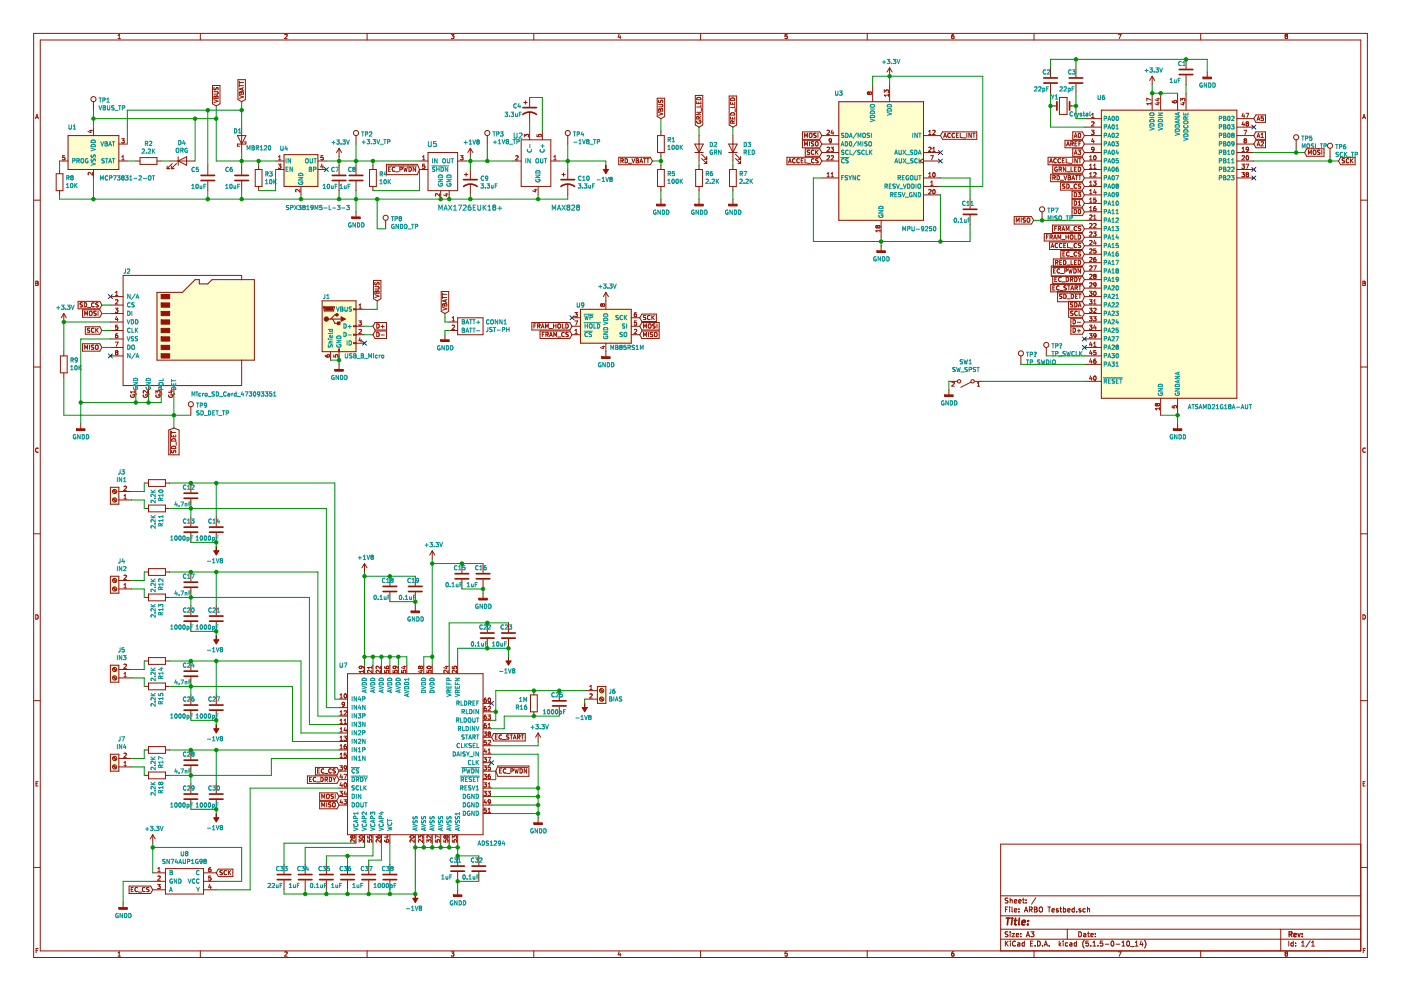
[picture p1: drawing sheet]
<svg xmlns="http://www.w3.org/2000/svg" width="420mm" height="297mm" viewBox="0 0 420 297" stroke-linecap="round" stroke-linejoin="round" font-family="sans-serif">
<path d="M.1 0h420.1v297h-420.1z" fill-rule="evenodd" fill="#fff" stroke="#fff" stroke-width=".3"/>
<g fill="none" stroke="#981200" stroke-width=".3">
<path d="M10.1 10h400v277h-400zM12.1 12h396v273h-396zM35.4 11.6h.7M35.4 10.6l.4-.3v1.3M60.1 10v2M85.4 10.4l.5-.1 .2 .3-.8 1h.8M110.1 10v2M135.3 10.3h.8l-.4 .5 .4 .1v.6h-.8M160.1 10v2M185.7 10.2l-.3 1h.8M186 10.7v.9M210.1 10v2"/>
<path d="M236.1 10.3h-.6l-.1 .6 .6-.1 .1 .7h-.7M260.1 10v2M286 10.3l-.5 .3-.1 .7 .2 .3 .5-.1-.1-.7h-.4l-.2 .2M310.1 10v2M335.3 10.3h.9l-.5 1.3M355.7 17.8v2.8M360.1 10v2M385.6 10.8l-.2 .5 .2 .3 .4-.1M385.6 10.8l-.2-.2 .2-.3 .5 .1-.2 .4M385.6 10.8h.3M385.9 10.8l.2 .3v.4M386.1 11.5h-.1"/>
<path d="M10.7 35.6l.4-1.3 .4 1.3M10.8 35.2h.6M26.9 39.1h.8M27.3 38.9v.8l-.9-.3M28 30.5v2.5M28 38.1v2.5M63.7 25.6h2.3v5.5l-1.1 .7-1.2-.7zM64.1 27.5h1.1l.2 .2-.2 .5h-1.1M64.1 29.9l1.3 .4-1.3 .5M64.2 28.9l.3-.1 .3 .3 .4-.3 .2 .7h-1.3zM64.2 26.2v.6M64.2 26.8l.1 .1"/>
<path d="M64.3 26.9a.51 .51 0 0 0 .6-.6h.5v.7M64.8 29.1v.4M71.4 23.9h2.2v5.9l-1.1 .7-1.1-.7zM71.8 28.6l1.2 .5-1.2 .4M71.8 24.3v.8M71.8 25.3v.7M71.8 25.7h1.2M71.8 24.7h1.2M71.8 27.7l.3-.1 .3 .2 .4-.3 .2 .7h-1.2zM72.4 27.8v.4M72.5 38.1v7.6M72.7 26.4v.6"/>
<path d="M73 26.3l-1.2 .4 1.2 .4M157.1 30.7h1M157.6 30.2v1M158.8 29.2v2.8M158.8 33.5v3.3M158.8 39.4v2.5M162.6 39.4v2.5M197.1 29.4h2.2v5.5l-1.1 .7-1.1-.7zM197.5 31.3h1l.3 .2-.3 .5h-1M197.5 33.7l1.3 .4-1.3 .5M197.6 30v.7a.51 .51 0 0 0 .7-.6l.4 .1v.6M197.6 32.7l.3-.1 .2 .3 .4-.3 .3 .7h-1.3z"/>
<path d="M198.1 32.9v.4M198.2 39.4v1.2M208.5 28.6h2.3v8.9l-1.2 .6-1.1-.6zM208.9 30.5v.6h1.3v-.6M208.9 33.7h1.3l-1.3 .7h1.3M209 36.2a.57 .57 0 0 0 .6 .8 .57 .57 0 0 0 .5-.8h-.4v.3M209 29.4a.68 .68 0 0 1 .8-.2 .68 .68 0 0 1 .4 .7h-1.3zM209.5 30.6v.5M209.6 35.7l-.1-.7h-.4l-.2 .7h1.3M210.2 31.5v.6h-1.3M210.2 34.9l-.6 .5M210.3 32.4v1"/>
<path d="M218.7 28.8h2.2v8.7l-1.1 .6-1.1-.6zM219.1 30.6v.6h1.3v-.6M219.1 35.1v.6h1.3v-.6M219.3 29.5a.66 .66 0 0 1 .7-.1 .66 .66 0 0 1 .4 .7h-1.3zM219.3 33.9a.66 .66 0 0 1 .7-.1 .66 .66 0 0 1 .4 .7h-1.3zM219.7 30.8v.4M219.7 35.2v.5M219.8 36.9l-.2-.7h-.4l-.1 .7h1.3M220.4 36.2l-.6 .4M220.4 31.6v.7h-1.3M220.5 32.6v.9M240.7 39.5h5.1l.7 1.1-.7 1.2h-5.1z"/>
<path d="M245.3 39.9v1.3M248 39.2l.5-.2 .3 .4-.8 .9h.8M249.5 39l-.3 .9h.8M249.9 39.5v.8M251.6 30.5h25.4v35.5h-25.4zM260.4 27.6l-.3 .2 .3 .5M260.4 28.3h.1M260.4 27.6h.1M260.4 27.6l.3 .2M260.7 28l-.3 .3M260.7 27.8l.2-.2 .5 .2-.2 .5-.5-.3M260.7 27.8v.2"/>
<path d="M261.7 25.4v5.1M265.2 27.7v-.7l.5 .4 .1-.4h.4l.3 .2-.2 .5M266.5 28.2v.7M266.5 28.5h-1.3l.3 .4M266.8 20.3l-.8 1.3M266.8 20.3v2.6M266.8 25.4v5.1M266.8 20.3l.8 1.3M278.5 39.4l.4-.4v1.3M279.7 39.2l.5-.2 .3 .4-.8 .9h.8M282.7 39.5h10.2v2.3h-10.2l-.7-1.2zM287.4 39.9h-.6v1.3h.6"/>
<path d="M288 39.9v1.3h.6M290 39.9v1.3M291.3 39.9v1.3l-.7-1.3v1.3M291.7 39.9h.7M292.1 39.9v1.3M315.1 31.8h1.9M315.1 20.3v2.8M315.1 25.1v2.8M317.7 29.2h2.3v5.1h-2.3zM320.8 31.8h1.9M321.7 39.5h2.9l.6 1.1-.6 1.2h-2.9zM322.7 20.3v2.8"/>
<path d="M322.7 25.1v2.8M325.2 35.6h5.1M325.2 38.1h5.1M327.3 39h.8l-.4 .5 .3 .2 .1 .4-.2 .2-.6-.1M327.4 34.3l.4-.3v1.2M327.4 35.2h.7M327.4 36.6l.5-.1 .2 .4-.8 .9h.8M330.3 33h40.6v86.4h-40.6zM345.2 30.7v.7M345.2 31.1h-1.3l.4 .3M345.2 30l-1.3-.6v.9M345.5 22.9v2.5"/>
<path d="M345.5 27.9v5.1M345.5 22.9l-.7 1.2M345.5 22.9l.8 1.2M346.9 30.8h.8M346.9 29.6h.8M347.3 30.7v.7l-.9-.3M347.3 29.4v.8l-.9-.3M348.1 27.9v5.1M351.6 30.2l.1 .5 .4 .1 .7-.1v-.5h-.7l-.1 .4 .3 .2M353.2 27.9v5.1M354.1 30.3v-.8l.5 .4 .1-.3 .4-.1 .3 .2-.2 .6M354.5 30.8h.9"/>
<path d="M354.9 30.7v.7l-.9-.3M355.7 22.6v2.8M355.7 27.9v5.1M362 21.6v1.5M370.9 35.6h5.1M370.9 38.1h5.1M372.8 33.9l-.3 .9h.8M372.8 36.5l-.3 .8h.8M373 39h.9l-.6 1.3M373.1 34.4v.8M373.1 36.9v.9M373.7 34h.8l-.5 1.2"/>
<path d="M374 37.1l-.3 .2 .3 .5 .4-.3-.2-.4M374 37.1h.2M374.3 37l-.1 .1M374.4 36.9v-.3l-.4-.1-.3 .3 .3 .3M374.4 36.9l-.1 .1M376.7 39.5h2.8v2.3h-2.8l-.7-1.2zM376.7 34.4h2.8v2.3h-2.8l-.7-1.1zM377 36.1l.4-1.3 .4 1.3M377.1 35.8h.6M378.9 34.8h-.6l-.1 .7 .6-.1 .1 .6h-.7M408.7 35.6l.4-1.3 .4 1.3M408.8 35.2h.6"/>
<path d="M10.1 60h2M16.8 52.1h2.1v5.1h-2.1zM17.9 48.3h2.5M17.9 50.8v1.3M17.9 57.2v1.2M19.4 46.7h-.6v.6l.4-.2 .3 .6-.3 .2-.4-.1M20.4 40.6h15.2v10.2h-15.2zM27.7 51.7v.8l-.9-.8-.4 .2 .2 .5M28 50.8v2.5M35.6 48.3h2.6M35.6 43.2h2.6M36.5 41.6h.8l-.5 .5 .4 .1 .1 .4-.3 .3-.5-.2"/>
<path d="M36.5 47.9h.8M36.5 47l.4-.3v1.2M40.7 48.3h1.3M42 47.2h5.1v2.1h-5.1zM47.1 48.3h1.2M50.1 50.5h.8M50.1 49.8v.7M50.9 48.3h7.6M51.4 50.5h.8M51.4 49.8v.7M51.6 49l-1.5 1.5M52.9 49l-1.5 1.5"/>
<path d="M53.4 47v2.5M53.4 48.3l2.6-1.3v2.5zM62.3 49.5v2.8M62.3 54.4v2.8M71.2 40.6h2.5l-1.2 2.6zM72.5 49.5v2.8M72.5 54.4v2.8M73.1 42.5h.6v.7h-2.5v.6h.6M76.5 50.8h2.1v5.1h-2.1zM77.6 49.5v1.3M77.6 55.9v1.3M82.6 48.3h2.6"/>
<path d="M82.6 50.8h2.6M83.5 49.2h.8l-.5 .5 .4 .1 .1 .4-.3 .3-.5-.2M83.5 47.9h.8M83.5 47l.4-.3v1.2M85.2 46.4h10.1v9.5h-10.1zM89.9 56.8v.8l-.9-.8-.3 .2 .1 .5M90.3 55.9v2.5M95.3 48.3h2.6M95.3 50.8h2.6M96.5 49.2l-.3 .8h.8M96.8 49.6v.9M96.8 47.2l.1 .1"/>
<path d="M96.9 47.3l-.1 .6-.6-.1M96.9 46.7h-.6l-.1 .6 .6-.1M101.7 44.5l-.8 1.2M101.7 44.5v2.5M101.7 49.5v2.8M101.7 54.4v2.8M101.7 44.5l.7 1.2M106.8 40.6v2.6M106.8 49.5v2.8M106.8 54.4v2.8M110.8 50.8h2.1v5.1h-2.1zM111.8 49.5v1.3"/>
<path d="M111.8 55.9v1.3M115.9 49.3h9.3l.6 1.5-.6 1.6h-9.3zM116.2 49.7h8.8M116.5 50.7h.5M117.1 50.1h-.6v1.3h.6M118.4 50.2a.56 .56 0 0 0-.8 .5 .56 .56 0 0 0 .8 .5M118.7 51.5h.9M120.5 50.7l-.6 .1M120.6 50.6l-.1-.4-.6-.1v1.3M120.6 50.6l-.1 .1M121.1 50.1l.3 1.3 .2-1 .3 1 .3-1.3M122.6 50.1a.64 .64 0 0 1 .8 .6 .64 .64 0 0 1-.8 .7z"/>
<path d="M124.6 50.1v1.3l-.7-1.3v1.3M125.8 48.3h2.6M125.8 50.8h2.6M126.7 47l.4-.3v1.2M126.7 47.9h.7M127.4 49.2h-.6l-.1 .6 .5-.1 .2 .5-.2 .3-.5-.2M128.4 45.7h8.8v11.5h-8.8zM131.8 58v.8l-.9-.8-.3 .3 .1 .5M132.2 57.2v2.5M133.5 58.2h.9M133.9 58v.8l-.8-.3M134.7 57.2v2.5"/>
<path d="M137.2 48.3h2.6M138.1 46.7h.8l-.5 .4 .3 .1M138.7 47.2l.1 .1M138.8 47.3l-.1 .6-.6-.1M139.3 52.3h1M139.8 51.8v1M141.1 44.5l-.8 1.2M141.1 44.5v2.5M141.1 50.8v2.8M141.1 55.1v3.3M141.1 44.5l.7 1.2M146.1 40.6v2.6"/>
<path d="M153.8 48.3h2.5M154.6 46.8l.5-.1 .3 .3-.8 .9h.8M156.3 41.9h8.9v14h-8.9zM157.2 41v-.7l.5 .4 .1-.4h.5l.2 .2-.1 .5M160.2 56.9h.8M160.6 56.7v.8l-.9-.3M161 40.3v.6l.7 .1-.2-.5 .6-.2 .2 .2-.1 .5M161.4 55.9v2.5M165.2 48.3h2.5M166.1 47.9h.7M166.1 47l.4-.3v1.2M168.5 52.3h1"/>
<path d="M169 51.8v1M170.3 40.6v2.6M170.3 50.8v2.8M170.3 55.1v3.3M185.6 47.1h9.4l.7 1.2-.7 1.1h-9.4zM186.2 48.2l.7-.1v-.4l-.7-.1v1.2M186.5 48.2l.4 .6M187.5 47.6a.64 .64 0 0 1 .7 .6 .64 .64 0 0 1-.7 .6zM188.5 48.9h.9M189.5 47.6l.5 1.2 .4-1.2M190.8 47.6h.4l.3 .2-.3 .4 .3 .2-.1 .4h-.6zM190.8 48.2h.4"/>
<path d="M191.9 48.8l.4-1.2 .4 1.2M192 48.5h.6M193 47.6h.7M193.3 47.6v1.2M193.9 47.6h.8M194.3 47.6v1.2M197.2 50.8h2v5.1h-2zM197.2 40.6h2v5.1h-2zM198.2 45.7v1.3M198.2 49.5v1.3M198.2 55.9v1.3M198.2 59.7v1.5"/>
<path d="M208.4 45.7h2.5M208.4 43.2h2.5l-1.3 2.5zM208.6 50.8h2.1v5.1h-2.1zM209.6 40.6v7.7M209.6 49.5v1.3M209.6 55.9v1.3M209.6 59.7v1.5M210.4 47.5l1.5 1.5M210.4 46.2l1.5 1.6M211.2 49h.7M211.2 47.8h.7M211.9 47v.8"/>
<path d="M211.9 48.3v.7M218.5 45.7h2.6M218.5 43.2h2.6l-1.3 2.5zM218.8 50.8h2v5.1h-2zM219.8 40.6v7.7M219.8 49.5v1.3M219.8 55.9v1.3M219.8 59.7v1.5M220.6 47.5l1.5 1.5M220.6 46.2l1.5 1.6M221.3 49h.8M221.3 47.8h.8"/>
<path d="M222.1 47v.8M222.1 48.3v.7M236 47.1h9.8l.7 1.2-.7 1.1h-9.8zM236.5 48.8l.4-1.2 .4 1.2M236.6 48.5h.6M238.5 47.7a.56 .56 0 0 0-.8 .5 .56 .56 0 0 0 .8 .5M239.7 47.7a.56 .56 0 0 0-.8 .5 .56 .56 0 0 0 .8 .5M240.3 48.2h.4M240.7 42.1h5.1l.7 1.1-.7 1.1h-5.1zM240.9 47.6h-.6v1.2h.6M241.3 41.2v-1.3l.4 .9 .5-.9v1.3M241.3 43.7v-1.2l.4 .9 .5-.9v1.2"/>
<path d="M241.4 47.6v1.2h.6M241.5 44.6h4.3l.7 1.1-.7 1.1h-4.3zM242.2 48.9h.9M242.8 42.5v1.2M242.8 45.1h-.6a.51 .51 0 0 0 .6 .7l-.1 .4h-.6M244 42.5l-.7 .1a.54 .54 0 0 0 .7 .7l-.1 .4h-.6M244.1 40.1v.3a.5 .5 0 0 1 .5 .2 .5 .5 0 0 1 0 .5h-.6M244.1 45.1a.56 .56 0 0 0-.8 .5 .56 .56 0 0 0 .8 .6M244.1 40h.6M244.1 47.7a.56 .56 0 0 0-.8 .5 .56 .56 0 0 0 .8 .5M244.1 40v.1M244.6 42.6l.2-.1 .5 .1-.1 1.1-.6-.1z"/>
<path d="M244.6 45v1.3M244.8 45.6l.6 .7M245.4 45l-.8 .7M245.4 47.6l-.7 .1a.51 .51 0 0 0 .6 .6l-.1 .5h-.6M246.5 48.3h5.1M246.5 53.3h5.1M246.5 45.7h5.1M246.5 40.6h5.1M246.5 43.2h5.1M248 46.8l.5-.1 .3 .3-.8 .9h.8M248 53h.8M248 44.2l.5-.1 .3 .4-.8 .9h.8"/>
<path d="M248 52.1l.4-.4v1.3M249.2 44.1h.8l-.5 .5 .4 .1 .1 .5-.3 .2-.5-.1M249.2 46.8l.5-.1 .3 .3-.8 .9h.8M249.2 53h.8M249.2 52.1l.4-.4v1.3M249.4 42.1l-.6 .2-.1-.6 .4-.1 .3 .2-.2 .9-.4 .2M277 48.3h5M277 53.3h5M277 55.9h5M277 58.4h5M277 45.7h5M277 40.6h5"/>
<path d="M277 47.6l-1.3 .7 1.3 .6M278.5 53h.7M278.5 56.9l.5-.1 .2 .4-.7 .9h.7M278.5 44.2l.5-.1 .2 .4-.7 .9h.7M278.5 40.3h.7M278.5 52.1l.4-.4v1.3M279.1 46.7h.8l-.5 1.2M279.1 55.6h.7M279.1 54.6l.4-.3v1.3M279.7 45.4h.8M279.7 44.5l.4-.4v1.3M279.8 51.9l.2-.2a.62 .62 0 0 1 .5 .7 .62 .62 0 0 1-.6 .6l-.2-.5z"/>
<path d="M279.9 56.9l.1-.1a.62 .62 0 0 1 .5 .7 .62 .62 0 0 1-.6 .5l-.2-.4zM283 41.2l.4-1.3 .5 1.3M283.1 40.8h.6M285 40.1a.56 .56 0 0 0-.8 .5 .56 .56 0 0 0 .8 .5M286.3 40.1a.56 .56 0 0 0-.8 .5 .56 .56 0 0 0 .8 .5M286.8 40.5h.4M288.7 41.3h1M290.9 59.7v2.8M314.3 47.1h10.3l.6 1.2-.6 1.1h-10.3zM314.8 48.8l.4-1.2 .4 1.2M314.9 48.5h.6M315.1 52.2h9.5l.6 1.1-.6 1.2h-9.5z"/>
<path d="M315.7 49.7h8.9l.6 1.1-.6 1.1h-8.9zM315.7 53.3l.7-.1v-.4l-.7-.2v1.3M316 53.3l.5 .6M316.8 47.7a.56 .56 0 0 0-.8 .5 .56 .56 0 0 0 .8 .5M317 50.2a.57 .57 0 0 0-.7 .6 .57 .57 0 0 0 .8 .4v-.4h-.3M317 52.6a.64 .64 0 0 1 .8 .7 .64 .64 0 0 1-.8 .6zM317.6 50.8l.6-.1 .1-.5-.7-.1v1.3M317.9 50.8l.5 .6M318 54h1M318.1 47.7a.56 .56 0 0 0-.8 .5 .56 .56 0 0 0 .8 .5M318.1 54.8h6.5l.6 1.1-.6 1.1h-6.5zM318.6 48.2h.4"/>
<path d="M319.1 52.6l.4 1.3 .4-1.3M319.2 47.6h-.6v1.2h.6M319.4 55.2h-.6l-.1 .5a.53 .53 0 0 1 .6 .6l-.6 .1M319.4 42.1h5.2l.6 1.1-.6 1.1h-5.2zM319.6 50.1v1.3l-.7-1.3v1.3M319.8 47.6v1.2h.5M319.9 43.7l.4-1.2 .4 1.2M319.9 51.5h1M319.9 55.2a.64 .64 0 0 1 .7 .6 .64 .64 0 0 1-.7 .6zM320 43.4h.6M320.3 52.6h.5l.2 .3-.2 .3 .3 .3-.2 .3-.6 .1zM320.3 53.2h.5"/>
<path d="M320.5 48.9h.9M320.9 56.6h1M321.1 43.1l.7-.1v-.4l-.7-.1v1.2M321.2 50.1v1.3h.6M321.4 43.1l.5 .6M321.4 53.9l.5-1.3 .4 1.3M321.5 57.3h3.1l.6 1.1-.6 1.1h-3.1zM321.5 59.8h3.1l.6 1.2-.6 1.1h-3.1zM321.6 53.5h.6M321.7 44.6h2.9l.6 1.1-.6 1.1h-2.9zM321.7 47.6v1.2M322.2 57.7a.64 .64 0 0 1 .7 .6 .64 .64 0 0 1-.7 .7z"/>
<path d="M322.2 41.2l.4-1.3 .4 1.3M322.2 46.3l.4-1.3 .4 1.3M322.2 50.7h.4M322.3 40.8h.6M322.3 45.9h.6M322.4 43.1h.4M322.5 52.6h.8M322.8 50.1h-.6v1.3h.6M322.9 52.6v1.3M322.9 55.3a.56 .56 0 0 0-.8 .5 .56 .56 0 0 0 .8 .5M323 42.5h-.6v1.2h.6M323.1 47.6v1.2l-.8-1.2v1.2"/>
<path d="M323.3 57.7h.8l-.4 .5 .3 .1v.6h-.7M323.3 45h.8l-.4 .5 .3 .1v.6h-.7M323.4 50.1a.64 .64 0 0 1 .7 .6 .64 .64 0 0 1-.7 .7zM323.5 47.6h.7M323.5 40.1l.2-.2a.62 .62 0 0 1 .4 .7 .62 .62 0 0 1-.5 .5l-.2-.4zM323.5 52.6h.7M323.6 43.1h.4M323.8 47.6v1.2M323.8 52.6v1.3M324.1 55.2l-.7 .1a.51 .51 0 0 0 .6 .7v.4h-.6M324.1 42.5h-.5v1.2M325.2 48.3h5.1"/>
<path d="M325.2 50.8h5.1M325.2 53.3h5.1M325.2 55.9h5.1M325.2 58.4h5.1M325.2 45.7h5.1M325.2 40.6h5.1M325.2 43.2h5.1M326.8 47l.3-.3v1.2M326.8 49.6l.3-.4v1.3M326.8 52.1l.3-.4v1.3M326.8 54.6l.3-.3v1.3M326.8 57.2l.3-.4v1.3"/>
<path d="M326.8 59.7l.3-.3v1.2M326.8 47.9h.7M326.8 50.5h.7M326.8 53h.7M326.8 55.6h.7M326.8 58.1h.7M327.7 41.5l-.3 .9h.8M327.9 54.3h.8l-.4 .5 .3 .1 .1 .4-.2 .3-.6-.2M328 51.9l.5-.2 .2 .4-.8 .9h.8M328 42v.9M328 50.5h.7M328 49.6l.3-.4v1.3"/>
<path d="M328.1 46.8l.2-.1a.62 .62 0 0 1 .4 .6 .62 .62 0 0 1-.5 .6l-.2-.5zM328.1 44.7l-.6 .2-.1-.7 .5-.1 .2 .3-.2 .9-.4 .1M328.3 56.8l-.3 .9h.8M328.6 57.3v.8M328.6 59.4h-.6v.6l.5-.2 .2 .6-.2 .2-.5-.1M370.9 48.3h5.1M370.9 50.8h5.1M370.9 53.3h5.1M370.9 45.7h5.1M370.9 40.6h5.1M370.9 43.2h5.1M372.4 49.2h.8l-.4 .5 .4 .1v.5h-.8"/>
<path d="M372.4 51.7h.8l-.4 .5 .4 .2v.5h-.8M372.5 46.8l.5-.1 .2 .3-.8 .9h.8M372.5 45.4h.7M372.5 44.5l.4-.4v1.3M373.3 42.1l-.2-.2 .2-.3 .5 .2-.2 .3M373.3 42.1l-.2 .3 .2 .5 .5-.3-.2-.5M373.3 42.1h.3M373.7 49.2h.8l-.5 1.3M373.7 52l.3-.3 .4 .3M373.7 52h.1M373.7 52l.3 .3M373.8 46.8l.2-.1a.62 .62 0 0 1 .5 .6 .62 .62 0 0 1-.6 .6l-.2-.5z"/>
<path d="M374 52.3l-.3 .2 .3 .5 .4-.2-.2-.5M374 52.3h.2M374.4 44.7l-.6 .2v-.7l.4-.1 .2 .3v.7l-.6 .3M374.4 52h.1M374.4 52l-.2 .3M376.7 42.1h2.8v2.2h-2.8l-.7-1.1zM377 41.2l.4-1.3 .4 1.3M377 43.7l.4-1.2 .4 1.2M377.1 40.8h.6M377.1 43.4h.6M378.2 42.6l.5-.1 .2 .3-.8 .9h.8M378.2 41.2h.7"/>
<path d="M378.2 40.3l.4-.4v1.3M388.7 41.9v2.6M391.9 44.6h5.2v2.2h-5.2l-.6-1.1zM392.4 46.3v-1.3l.4 .9 .5-.9v1.3M393.9 45.2l.2-.2 .5 .2 .1 .6-.3 .5-.5-.2zM395.9 45.1h-.7v.4a.5 .5 0 0 1 .5 .2 .5 .5 0 0 1 0 .5h-.6M396.4 45v1.3M398.9 44.5v2.5M402.1 47.1h4.3v2.3h-4.3l-.7-1.1zM403.2 47.6l-.6 .1a.54 .54 0 0 0 .6 .6l-.1 .5h-.6M404.5 47.7a.56 .56 0 0 0-.8 .5 .56 .56 0 0 0 .8 .5M405 47.6v1.2"/>
<path d="M405.2 48.1l.6 .7M405.8 47.6l-.8 .7M408.1 60h2M106.8 63.5v1.5M115.7 66v2.6M262.9 68.3h.1M262.9 67.6l-.2 .2 .2 .5M262.9 67.6h.1M263 67.6l.2 .2M263.2 67.8l.2-.2 .5 .2-.2 .5-.5-.2M263.2 68.1l-.2 .2M263.2 67.8v.3"/>
<path d="M263.9 68.8v.7M263.9 69.2h-1.2l.3 .3M264.3 66v5.1M264.3 73.7v1.5M290.9 64.5v2.8M304.2 64.9h5.1l.7 1.1-.7 1.2h-5.1zM304.8 66.6v-1.3l.4 .9 .5-.9v1.3M306.3 65.3v1.3M307.5 65.4l-.7 .1a.54 .54 0 0 0 .7 .6l-.1 .4h-.6M308.1 65.5l.2-.2 .5 .2-.1 1-.6-.1zM312.5 63.5v2.5M313.2 70h11.4l.6 1.1-.6 1.1h-11.4z"/>
<path d="M313.8 71h.4M314.4 70.4h-.6v1.3M314.7 72.5h9.9l.6 1.2-.6 1.1h-9.9zM314.9 71.1l.6-.1 .1-.5-.7-.1v1.3M315.2 71.1l.4 .6M315.2 74.2l.4-1.2 .4 1.2M315.3 79.7h9.3l.6 1.6-.6 1.5h-9.3zM315.3 73.9h.6M315.6 67.5h9l.6 1.1-.6 1.1h-9zM315.9 77.6h8.7l.6 1.1-.6 1.2h-8.7zM316 71.7l.4-1.3 .4 1.3M316.1 71.3h.6"/>
<path d="M316.3 68.5h.4M316.5 78.7l.7-.1v-.4l-.7-.2v1.3M316.8 78.7l.5 .6M316.9 67.9h-.6v1.2M317.2 73.1a.56 .56 0 0 0-.8 .5 .56 .56 0 0 0 .8 .5M317.3 71.7v-1.3l.4 .9 .4-.9v1.3M317.4 68.5h.6l.1-.5-.7-.1v1.2M317.7 68.5l.4 .6M317.8 78.6h.4M318.1 75.1h6.5l.6 1.1-.6 1.1h-6.5zM318.4 71.8h1M318.4 78h-.6v1.3h.6"/>
<path d="M318.5 73.1a.56 .56 0 0 0-.8 .5 .56 .56 0 0 0 .8 .5M318.5 69.1l.4-1.2 .4 1.2M318.6 68.8h.6M318.8 76.1h.4M319 78a.64 .64 0 0 1 .7 .7 .64 .64 0 0 1-.7 .6zM319 73.6h.4M319.4 75.5h-.6v1.3h.6M319.6 73h-.6v1.2h.6M319.7 71h.7M319.7 70.4v1.3M319.8 69.1v-1.2l.4 .9 .4-.9v1.2M319.9 79.4h1"/>
<path d="M320.2 73v1.2h.6M320.4 70.4v1.3M320.6 75.6a.56 .56 0 0 0-.8 .5 .56 .56 0 0 0 .8 .5M320.9 69.3h1M320.9 74.3h1M320.9 76.9h1M321.2 78v1.3h.6M321.5 62.4h3.1l.6 1.1-.6 1.1h-3.1zM322.2 60.3a.64 .64 0 0 1 .7 .6 .64 .64 0 0 1-.7 .6zM322.2 62.8a.64 .64 0 0 1 .7 .6 .64 .64 0 0 1-.7 .7zM322.2 78.6h.4M322.3 70.4v1.3h.7"/>
<path d="M322.8 78h-.6v1.3h.6M322.9 68a.56 .56 0 0 0-.8 .5 .56 .56 0 0 0 .8 .5M322.9 73.1a.56 .56 0 0 0-.8 .5 .56 .56 0 0 0 .8 .5M322.9 75.6a.56 .56 0 0 0-.8 .5 .56 .56 0 0 0 .8 .5M323.4 60.6l.3-.3v1.2M323.4 70.4a.64 .64 0 0 1 .7 .6 .64 .64 0 0 1-.7 .7zM323.4 78a.64 .64 0 0 1 .7 .7 .64 .64 0 0 1-.7 .6zM323.4 61.5h.7M323.5 62.9l.2-.1a.62 .62 0 0 1 .4 .6 .62 .62 0 0 1-.5 .6l-.2-.4zM324.1 75.6h-.7a.51 .51 0 0 0 .6 .7v.4h-.6M324.1 73l-.7 .1a.51 .51 0 0 0 .6 .6v.5h-.6M324.1 67.9l-.7 .1a.51 .51 0 0 0 .6 .7v.4h-.6"/>
<path d="M325.2 61h5.1M325.2 63.5h5.1M325.2 66h5.1M325.2 68.6h5.1M325.2 71.1h5.1M325.2 73.7h5.1M325.2 76.2h5.1M325.2 78.7h5.1M326.8 62.3l.3-.4v1.3M326.8 60.6h.7M326.8 63.2h.7M326.8 72.2l.4-.1 .3 .3-.8 .9h.8"/>
<path d="M326.8 64.6l.4-.2 .3 .4-.8 .9h.8M326.8 67.1l.4-.1 .3 .3-.8 1h.8M326.8 69.6l.4-.1 .3 .4-.8 .9h.8M326.8 74.7l.4-.1 .3 .4-.8 .9h.8M326.8 77.3l.4-.2 .3 .4-.8 .9h.8M326.8 79.8l.4-.1 .3 .3-.8 1h.8M327.9 69.5h.8l-.4 .5 .3 .1M327.9 79.7h.9l-.6 1.3M328 67.1l.5-.1 .2 .3-.8 1h.8M328 64.8l.3-.4v1.3M328 65.7h.7M328.3 72l-.3 .9h.8"/>
<path d="M328.6 61.9l-.4 .1-.2 .5v.5l.6 .1v-.6l-.4-.1-.2 .2M328.6 77.1l-.4 .2-.2 .4v.6l.6 .1v-.7l-.4-.1-.2 .3M328.6 72.5v.8M328.6 70.1h.1M328.6 70.1v.6h-.7M328.6 74.6h-.6v.6l.5-.1 .2 .5-.2 .3-.5-.2M10.7 84.9h.5M11.3 84.3h-.6v1.3l.7-.2v-.4l-.2-.1M11.3 84.3v.1M11.3 84.8l-.1 .1M11.3 84.4v.4M11.3 84.8h.1"/>
<path d="M19.1 94v2.5M19.1 94l-.7 1.3M19.1 94l.8 1.3M23.4 90.3h6.5l.7 1.1-.7 1.2h-6.5zM24.7 90.8h-.6v.4a.53 .53 0 0 1 .6 .7l-.7 .1M24.7 92.9h5.2l.7 1.1-.7 1.1h-5.2zM25.3 90.7a.64 .64 0 0 1 .7 .7 .64 .64 0 0 1-.7 .6zM25.4 94.5v-1.2l.4 .9 .4-.9v1.2M25.6 97.9h4.3l.7 1.2-.7 1.1h-4.3zM26.2 92.1h1M26.9 93.4l.2-.1 .5 .1v.7l-.2 .4-.5-.1zM26.9 98.4l-.7 .1a.51 .51 0 0 0 .7 .6l-.1 .5h-.6"/>
<path d="M28.2 98.5a.56 .56 0 0 0-.8 .5 .56 .56 0 0 0 .8 .5M28.2 90.9a.56 .56 0 0 0-.8 .5 .56 .56 0 0 0 .8 .5M28.7 98.4v1.2M28.8 93.3h-.6v.5a.5 .5 0 0 1 .5 .2 .5 .5 0 0 1 0 .5h-.6M28.9 98.9l.5 .7M29.4 93.3v1.2M29.4 90.8l-.6 .1a.51 .51 0 0 0 .6 .6l-.1 .5h-.6M29.4 98.4l-.7 .7M33.1 88.9h3.8M33.1 91.4h3.8M33.1 94h3.8M33.1 96.5h3.8"/>
<path d="M33.1 99.1h3.8M34.6 92.4h.8l-.5 .5 .4 .1 .1 .4-.3 .3-.5-.2M34.6 88.6h.8M34.6 90l.5-.2 .3 .4-.8 .9h.8M34.6 87.7l.4-.4v1.3M34.9 94.9l-.3 .9h.8M35.2 95.4v.8M35.3 97.5h-.6l-.1 .6 .5-.2 .3 .6-.3 .2-.5-.1M47.1 87.6h7.6l3.8-3.8h1.3v1.3h2.5l1.3-1.3h12.7v24.2h-29.2zM72.5 83.8v-1.2h-35.6v33h35.6v-7.6M96.6 90.2h10.2v15.2h-10.2zM97 92h3.3v.2l-.3 1h-2.8z"/>
<path d="M98.5 95.6h3.8M99.8 95.6l.6 1.3h1.3M101.1 94.4h-.7l-1.3 1.2M106.8 97.7h-.8v.2h.8M106.8 92.7h2.5M106.8 97.8h2.5M106.8 92.6h-.8v.2h.8M107.6 96.2h.8l-.4 .5 .3 .1 .1 .4-.3 .3-.5-.2M107.7 92.4h.7M107.7 98.9l.4-.2 .3 .4-.8 .9h.8M107.7 91.5l.3-.4v1.3M112 84.1h2.2v5.4l-1.1 .7-1.1-.7z"/>
<path d="M112.4 88.3l1.3 .5-1.3 .4M112.4 85.9h1l.3 .3-.3 .4h-1M112.5 87.4l.3-.1 .2 .2 .4-.3 .3 .7h-1.3zM112.5 96.7h3.4v2.2h-3.4l-.7-1.1zM112.5 99.2h3.4v2.3h-3.4l-.7-1.2zM112.5 84.6v.7a.51 .51 0 0 0 .7-.6l.4 .1v.6M113 97.1a.64 .64 0 0 1 .7 .6 .64 .64 0 0 1-.7 .7zM113 99.6a.64 .64 0 0 1 .7 .7 .64 .64 0 0 1-.7 .6zM113 87.5v.4M114.3 97.9h1M114.7 97.4v1M132.3 87.4h2.3v5.9l-1.2 .7-1.1-.7z"/>
<path d="M132.7 92.1l1.3 .5-1.3 .4M132.7 87.8v.8M132.7 88.8v.7M132.7 89.2h1.3M132.7 88.2h1.3M132.8 91.2l.3-.1 .2 .2 .5-.3 .2 .7h-1.3zM133.3 91.3v.4M133.6 89.9v.6M134 89.8l-1.3 .4 1.3 .4M134.7 96.5h2.5M134.7 99.1h2.5M135.6 96.2h.7"/>
<path d="M135.6 97.6l.5-.1 .2 .3-.8 .9h.8M135.6 95.3l.4-.4v1.3M137.2 95.3h7.7v5h-7.7zM159.5 96.7h11.4l.6 1.1-.6 1.1h-11.4zM160.1 97.7h.5M160.7 97.1h-.6v1.3M161.2 97.7h.6l.1-.5-.7-.1v1.3M161.5 97.7l.5 .7M162 99.2h8.9l.6 1.1-.6 1.2h-8.9zM162.3 98.4l.5-1.3 .4 1.3M162.4 98h.7M163.2 99.6h-.6v1.3"/>
<path d="M163.6 98.4v-1.3l.4 .9 .4-.9v1.3M164.3 99.7l-.6-.1v1.3M164.3 99.7h.1M164.4 99.7l-.1 .5-.6 .1M164.7 98.5h1M166 97.7h.7M166 97.1v1.3M166.7 97.1v1.3M167.5 97.2l.6 .1v.6l-.3 .5-.5-.2zM168.7 97.1v1.3h.6M169.2 99.7a.56 .56 0 0 0-.8 .6 .56 .56 0 0 0 .8 .5M169.7 97.1a.64 .64 0 0 1 .7 .6 .64 .64 0 0 1-.7 .7z"/>
<path d="M170.4 99.7h-.6a.51 .51 0 0 0 .6 .7l-.1 .4h-.6M171.5 95.3h2.6M171.5 97.8h2.6M172.4 93.7h.8l-.5 .4 .4 .2 .1 .4-.3 .2-.5-.1M172.4 96.2h.8l-.5 1.3M172.4 99.1l.4-.4v1.3M174.1 92.7h15.2v10.2h-15.2zM180.4 91.1h.1M180.4 91.8h.1M180.4 91.1l-.3 .2 .3 .5M180.4 91.1l.3 .2M180.7 91.3l.2-.2 .5 .2-.3 .5-.4-.3"/>
<path d="M180.7 91.5l-.3 .3M180.7 91.3v.2M181.7 87.6l-.8 1.3M181.7 87.6v5.1M181.7 87.6l.8 1.3M189.3 95.3h2.6M189.3 97.8h2.6M190.2 98.9l.5-.2 .2 .4-.7 .9h.7M190.8 93.7h-.2a.79 .79 0 0 0-.1 1.2h.3l.1-.5-.2-.3-.5 .3M190.9 96.2h-.6l-.1 .6 .5-.1 .2 .5-.2 .3-.5-.2M192.5 94.1h4.3v2.3h-4.3l-.6-1.1zM192.5 96.7h5.2v2.2h-5.2l-.6-1.1z"/>
<path d="M192.5 99.2h5.2v2.3h-5.2l-.6-1.2zM193 98.4v-1.3l.4 .9 .5-.9v1.3M193.6 95.3h.1M193.6 95.3v.5h-.6M193.7 94.6l-.5-.1-.2 .3 .1 .3 .5 .2M194.5 99.6v1.3M194.6 97.2l.6 .1 .1 .6-.3 .5-.5-.2zM195 94.7a.56 .56 0 0 0-.8 .5 .56 .56 0 0 0 .8 .5M195.5 94.5v1.3M195.7 95.1l.5 .7M195.7 99.7h-.6a.54 .54 0 0 0 .6 .7l-.1 .4h-.6M196.2 94.5l-.7 .8"/>
<path d="M196.3 99.8l.2-.2 .5 .2-.1 1-.6-.1zM196.5 97.2h-.7v.4a.5 .5 0 0 1 .5 .2 .5 .5 0 0 1 0 .5h-.6M197 97.1v1.3M315.1 85.2h9.5l.6 1.2-.6 1.1h-9.5zM315.6 80.2h8.8M315.7 82.7h8.9l.6 1.1-.6 1.1h-8.9zM315.7 86.3h.5M315.9 81.2h.4M316.3 85.7h-.6v1.2h.6M316.3 83.7h.5M316.5 80.6h-.6v1.2h.6M317 83.1h-.7v1.3h.7"/>
<path d="M317.2 87.4h7.4l.6 1.5-.6 1.6h-7.4zM317.5 87.8h6.9M317.6 85.8a.56 .56 0 0 0-.8 .5 .56 .56 0 0 0 .8 .5M317.8 80.7a.56 .56 0 0 0-.8 .5 .56 .56 0 0 0 .8 .5M317.9 87h.9M318.1 82h.9M318.2 83.2a.57 .57 0 0 0-.8 .6 .57 .57 0 0 0 .8 .5M318.2 83.2h.1M318.5 88.3h-.7a.54 .54 0 0 0 .6 .7v.4h-.7M318.5 84.5h.9M319 88.2a.64 .64 0 0 1 .8 .6 .64 .64 0 0 1-.8 .7zM319.3 81.2h.6l.1-.5-.7-.1v1.2"/>
<path d="M319.8 83.1a.64 .64 0 0 1 .7 .6 .64 .64 0 0 1-.7 .7zM319.8 85.7l-.7 .1a.51 .51 0 0 0 .7 .6l-.1 .5h-.6M320 89.6h.9M320.2 85.7h.7M320.4 90.3h4.2l.6 1.1-.6 1.2h-4.2zM320.5 80.6l.3 1.2 .2-.9 .3 .9 .3-1.2M320.5 92.9h4.1l.6 1.1-.6 1.1h-4.1zM320.5 85.7v1.2M321 83.8l.7-.1v-.5l-.7-.1v1.3M321.1 86.9l.5-1.2 .4 1.2M321.1 95.4h3.5l.6 1.1-.6 1.1h-3.5zM321.1 97.9h3.5l.6 1.2-.6 1.1h-3.5z"/>
<path d="M321.3 86.6h.6M321.3 88.2a.64 .64 0 0 1 .7 .6 .64 .64 0 0 1-.7 .7zM321.3 83.8l.4 .6M321.7 90.8h-.6v.4a.5 .5 0 0 1 .5 .2 .5 .5 0 0 1 0 .6h-.6M321.8 93.3l-.7 .1a.54 .54 0 0 0 .6 .7v.4h-.6M321.8 95.8a.64 .64 0 0 1 .7 .6 .64 .64 0 0 1-.7 .7zM321.8 98.4a.64 .64 0 0 1 .7 .6 .64 .64 0 0 1-.7 .6zM322 80.6a.64 .64 0 0 1 .8 .6 .64 .64 0 0 1-.8 .6zM322.3 83.1a.64 .64 0 0 1 .7 .6 .64 .64 0 0 1-.7 .7zM322.3 90.7a.64 .64 0 0 1 .7 .7 .64 .64 0 0 1-.7 .6zM322.4 86.3l.7-.1v-.4l-.7-.1v1.2M322.5 88.8h.5"/>
<path d="M322.7 86.3l.4 .6M323.1 93.4a.56 .56 0 0 0-.8 .5 .56 .56 0 0 0 .8 .5M323.1 96.6h.9M323.1 99.1h.9M323.1 88.2h-.6v1.3h.6M323.4 92l.4-1.3 .4 1.3M323.4 83.1l.4 .7M323.5 91.6h.6M323.5 85.7h.7M323.5 88.2h.7M323.6 98.7v.9M323.6 93.3v1.2h.6"/>
<path d="M323.8 83.8v.6M323.8 85.7v1.2M323.8 88.2v1.3M324 80.6v1.2l-.7-1.2v1.2M324.2 83.1l-.4 .7M325.2 81.3h5.1M325.2 83.8h5.1M325.2 86.4h5.1M325.2 88.9h5.1M325.2 91.4h5.1M325.2 94h5.1M325.2 96.5h5.1"/>
<path d="M325.2 99.1h5.1M326.7 89.8h.8l-.4 .5 .3 .2v.5h-.7M326.7 87.3h.8l-.4 .5 .3 .1v.5h-.7M326.7 92.4h.8l-.4 .5 .3 .1v.5h-.7M326.7 94.9h.8l-.4 .5 .3 .1v.6h-.7M326.7 97.5h.8l-.4 .4 .3 .2v.5h-.7M326.8 82.3l.4-.1 .3 .4-.8 .9h.8M326.8 84.9l.4-.1 .3 .3-.8 .9h.8M327.9 94.9h.8l-.4 .5 .3 .1M328 92.5l.5-.1 .2 .3-.8 1h.8M328 90.2l.3-.4v1.3M328 91.1h.7"/>
<path d="M328.1 87.4l.2-.1a.62 .62 0 0 1 .4 .7 .62 .62 0 0 1-.5 .5l-.2-.4zM328.2 82.8l-.2 .2 .2 .5 .5-.2-.1-.4M328.2 82.8h.3M328.3 97.4l-.3 .9h.8M328.5 82.8h.1M328.6 84.8l-.6 .1v.4l.2 .2 .5-.2M328.6 82.3h-.6l.2 .5M328.6 97.9v.8M328.6 82.3h.1M328.6 82.8v.1M328.6 84.8v.1M328.6 95.5h.1"/>
<path d="M328.6 82.3l-.1 .5M328.6 84.9v.8l-.5 .3M328.6 95.5v.6h-.7M408.7 84.3l.7 .2-.2 .4 .3 .2-.3 .5h-.5zM408.7 84.9h.5M10.1 110h2M18.1 106.7h2.1v5.1h-2.1zM19.1 105.4v1.3M19.1 111.8v1.2M24.7 103h5.2l.7 1.1-.7 1.2h-5.2zM25.4 104.7v-1.3l.4 .9 .4-.9v1.3M26.9 103.4v1.3"/>
<path d="M28.1 103.5l-.7 .1a.54 .54 0 0 0 .7 .6l-.1 .5h-.6M28.7 103.6l.2-.2 .5 .2-.1 1.1-.6-.2zM33.1 101.6h3.8M33.1 104.1h3.8M33.1 106.7h3.8M34.6 102.5h.8l-.5 1.3M34.9 105.6l-.3-.2 .3-.3 .5 .2-.3 .3M34.9 105.6l-.3 .3 .3 .5 .5-.3-.3-.5M34.9 105.6h.2M35.2 100h-.2a.79 .79 0 0 0-.1 1.3l.3-.1 .2-.5-.3-.2-.5 .2M39.2 118.4a.57 .57 0 0 0 .6 .7 .57 .57 0 0 0 .5-.8h-.4v.2M40.4 117.5h-1.3l.4 .3"/>
<path d="M40.4 117.1v.7M40.7 118.1h.1M40.7 115.6v2.5M43 118.4a.57 .57 0 0 0 .6 .7 .57 .57 0 0 0 .5-.8h-.4v.2M44.2 117.1v.8l-.9-.8-.4 .3 .2 .4M44.5 118.1h.1M44.5 115.6v2.5M46.7 117.9v-.8l.5 .4 .2-.3 .4-.1 .2 .3-.1 .5M46.8 118.4a.57 .57 0 0 0 .6 .7 .57 .57 0 0 0 .5-.8h-.4v.2M48.3 118.1h.1M48.3 115.6v2.5M50.6 118.4a.57 .57 0 0 0 .6 .7 .57 .57 0 0 0 .5-.8h-.4v.2"/>
<path d="M51 117.2h.8M51.4 117v.8l-.9-.3M52.2 118.1h.1M52.2 115.6v2.5M97.5 106.4l.2 .5 .4 .1 .7-.1v-.5h-.7l-.1 .4 .3 .2M99.1 105.4v2.6M100.1 106.4v.6h.6l-.1-.4 .5-.3 .3 .3-.2 .4M101.6 105.4v-.7h.2v.7M101.7 105.4v2.6M101.7 109.2v1.5M106.8 100.2h-.8v.3h.8M106.8 102.9h2.5"/>
<path d="M106.8 100.3h2.5M106.8 102.7h-.8v.3h.8M108 101.2l-.3 .9h.7M108.3 101.7v.8M114.3 100.4h1M133.4 100.3v1.6M162.6 100.2h.5M164 100.3l.4 .6M164.8 100.9l.4-1.3 .4 1.3M164.9 100.5h.6M166.1 100.9v-1.3l.4 .9 .4-.9v1.3M167.2 101h1"/>
<path d="M171.5 100.3h2.6M172.4 100h.8M180.5 103.9h.9M180.9 103.7v.8l-.9-.3M181.7 102.9v4M189.3 100.3h2.6M193 100.9v-1.3l.4 .9 .5-.9v1.3M284.6 114.3h2.5M284.6 116.8v1.6M285.5 114.6l.4-.1 .3 .3-.8 1h.8M291.2 114.6l-3.1 1.5M292.2 114.3h2.5"/>
<path d="M293.1 115.8h.7M293.1 114.8l.4-.3v1.3M306.2 106.7v2.5M313.8 104.1v2.6M325.2 101.6h5.1M325.2 114.3h5.1M325.2 104.1h5.1M325.2 106.7h5.1M325.2 109.2h5.1M326.7 100h.8l-.4 .5 .3 .1v.5h-.7M327.1 112.7l-.3 .8h.8M327.1 102.5l-.3 .9h.8"/>
<path d="M327.1 105l-.3 .9h.8M327.1 107.6l-.3 .9h.8M327.4 103v.8M327.4 105.5v.9M327.4 108.1v.8M327.4 113.1v.9M328 102.9l.3-.4v1.3M328 103.8h.7M328.1 112.8l.2-.1a.62 .62 0 0 1 .4 .7 .62 .62 0 0 1-.5 .5l-.2-.4zM328.6 107.6l-.4 .1-.2 .5v.6h.6v-.6l-.4-.1-.2 .3M328.6 105.1h-.6v.6l.5-.1 .2 .5-.2 .3-.5-.2M328.7 100.6l-.6 .1-.1-.6 .5-.1 .2 .3-.1 .7-.5 .3"/>
<path d="M348.1 119.4v5.1M353.2 119.4v5.1M408.1 110h2M11.5 134.4a.58 .58 0 0 0-.8 .5 .58 .58 0 0 0 .8 .6M24.2 127v1.5M50.6 128.9l1.6-.6 1.5 .6v7.4h-3.1zM51.1 129.1v6.9M51.4 130.3v.6h1.3v-.6M51.4 129.2v.8M51.4 129.6h1.3M51.5 135l.1 .7a.54 .54 0 0 0 .6-.6h.5v.6M51.6 131.6a.67 .67 0 0 1 .8-.1 .67 .67 0 0 1 .3 .7h-1.3z"/>
<path d="M51.6 133.8a.67 .67 0 0 1 .8 0 .67 .67 0 0 1 .3 .6h-1.3zM52.1 130.5v.4M52.8 132.5v1M57.2 121.9v2.6M346.7 121.7h.1M346.7 120.9l-.2 .3 .2 .5M346.7 120.9h.1M346.8 120.9l.2 .3M347 121.2l.3-.3 .4 .3-.2 .5-.5-.3M347 121.4l-.2 .3M347 121.2v.2M347.7 122.2v.7"/>
<path d="M347.7 122.5h-1.2l.3 .4M351.6 121.6v.6l.6 .1-.2-.5 .6-.3 .2 .3-.1 .5M353.2 127v1.5M409.5 134.4a.59 .59 0 0 0-.8 .5 .59 .59 0 0 0 .7 .6M409.5 135.5h-.1M10.1 160h2M33.1 146.1h2.5v5h-2.5zM33.9 147l.8 .8M33.9 149.5l.8 .9M34 146.8l.9 .9M34 149.4l.9 .8M35.6 149.9h3.9"/>
<path d="M35.6 147.3h3.9M37.2 148.6l.4-.3v1.2M37.2 145.9l.5-.2 .2 .4-.8 .9h.8M37.2 149.5h.7M43.3 144.8h1.2M43.3 152.4h1.2M44.5 143.8h5.1v2h-5.1zM44.5 151.4h5.1v2h-5.1zM49.6 144.8h1.3M49.6 152.4h1.3M57.2 144.8v2.8M57.2 149.6v2.8"/>
<path d="M57.2 154.9v2.8M57.2 159.8v2.8M64.9 154.9v2.8M64.9 159.8v2.8M408.1 160h2M33.1 172.7h2.5v5.1h-2.5zM33.9 173.7l.8 .8M33.9 176.2l.8 .8M34 173.5l.9 .8M34 176l.9 .9M35.6 176.5h3.9M35.6 174h3.9"/>
<path d="M37.2 175.3l.4-.4v1.3M37.2 172.5l.5-.1 .2 .4-.8 .9h.8M37.2 176.2h.7M43.3 171.5h1.2M43.3 179.1h1.2M44.5 170.4h5.1v2.1h-5.1zM44.5 178.1h5.1v2h-5.1zM49.6 171.5h1.3M49.6 179.1h1.3M57.2 171.5v2.7M57.2 176.3v2.8M109.3 168.9v2.6"/>
<path d="M109.3 168.9l-.8 1.3M109.3 168.9l.8 1.3M116.9 172.7v2.8M116.9 177.6v2.7M124.5 172.7v2.8M124.5 177.6v2.7M129.6 165.1v2.5M129.6 165.1l-.7 1.3M129.6 165.1l.8 1.3M138.5 168.9v2.8M138.5 173.7v2.8M144.9 168.9v2.8"/>
<path d="M144.9 173.7v2.8M144.9 177.8v1.5M10.7 184.3a.65 .65 0 0 1 .8 .6 .65 .65 0 0 1-.8 .7zM33.1 199.4h2.5v5.1h-2.5zM37.2 199.2l.5-.1 .2 .3-.8 .9h.8M43.3 198.1h1.2M44.5 197.1h5.1v2h-5.1zM49.6 198.1h1.3M57.2 181.6v2.8M57.2 186.4v2.8M57.2 198.1v2.8M64.9 181.6v2.8"/>
<path d="M64.9 186.4v2.8M108.3 199.7l.1 .6-.6 .1-.1-.5 .3-.2 .7 .1 .3 .5M109.3 199.4v2.5M111.5 199.7v.7M111.8 199.4v2.5M114.1 199.7v.8l-1-.8-.3 .2 .1 .5M114.4 199.4v2.5M115.3 199.8l.2 .4 .4 .2h.6v-.6h-.6l-.1 .4 .3 .2M116.9 199.4v2.5M118.4 199.7l.2 .6-.6 .1-.1-.5 .2-.2 .7 .1 .3 .5M119.5 199.4v2.5M120.8 199.8h.9"/>
<path d="M121.2 199.6v.8l-.8-.3M122 199.4v2.5M124.5 181.6v1.5M126 199.9l-.2-.2-.3 .2 .1 .5 .4-.2M126 199.9l.3-.2 .5 .2-.3 .5-.5-.2M126 199.9v.3M127.1 199.4v2.5M128.2 199.8a.61 .61 0 0 1 .7-.2 .61 .61 0 0 1 .3 .6 .65 .65 0 0 1-.6 .2 .65 .65 0 0 1-.5-.5zM129.6 199.4v2.5M133.5 199.8h.9M133.9 199.6v.8l-.8-.3M134.7 199.4v2.5"/>
<path d="M135.6 199.8v.6h.7l-.2-.5 .6-.2 .2 .2-.1 .5M137.2 199.4v2.5M146.1 186.7v2.8M146.1 191.5v2.8M152.5 186.7v2.8M152.5 191.5v2.8M408.7 184.3a.65 .65 0 0 1 .8 .6 .65 .65 0 0 1-.8 .7zM10.1 210h2M33.9 200.3l.8 .9M33.9 202.9l.8 .8M34 200.2l.9 .8M34 202.7l.9 .8"/>
<path d="M35.6 203.2h3.9M35.6 200.7h3.9M37.2 202l.4-.4v1.3M37.2 202.9h.7M43.3 205.7h1.2M44.5 204.7h5.1v2.1h-5.1zM49.6 205.7h1.3M57.2 203v2.7M57.2 208.3v2.8M57.2 213.1v2.8M64.9 208.3v2.8M64.9 213.1v2.8"/>
<path d="M101.7 209.6h2.5M101.7 217.2h2.5M101.7 214.6h2.5M101.7 219.7h2.5M101.7 212.1h2.5M102 209.2h.7M102 208.3l.3-.3v1.2M102 213.4l.3-.4v1.3M102 215.9l.3-.3v1.2M102 218.5l.3-.4v1.3M102 216.8h.7M102 214.3h.7"/>
<path d="M102 219.4h.7M103.2 213.2l.5-.2 .2 .4-.8 .9h.8M103.2 216.8h.7M103.2 215.9l.3-.3v1.2M103.3 208.1l.2-.1a.62 .62 0 0 1 .4 .6 .62 .62 0 0 1-.5 .6l-.2-.5zM103.3 211.1l-.6 .1v-.6l.4-.1 .2 .2-.2 .9-.4 .2M103.5 218.1l-.3 .9h.8M103.8 218.5v.9M104.2 201.9h40.7v48.3h-40.7zM109 200.9v.7M109 201.2h-1.3l.4 .4M111.5 200.9v.8l-.9-.8-.4 .2 .2 .5"/>
<path d="M111.5 200.1h-1.3l.4 .3M114.1 200.9v.8l-1-.8-.3 .2 .1 .5M115.3 200.9v.7h.6v-.7h.6v.7M117.9 200.9v.7h.6v-.7h.5v.7M120.4 200.9v.7h.6v-.7h.6v.7M125.9 201h.9M126.3 200.8v.8l-.9-.3M128 200.9v.7h.6v-.7h.6v.7M128.1 200.2l.1 .1M134.4 200.9v.8l-.9-.8-.4 .2 .1 .5M136.9 200.9v.8l-.9-.8-.4 .2 .2 .5M144.9 210.8h2.5"/>
<path d="M144.9 218.4h2.5M144.9 213.4h2.5M144.9 215.9h2.5M145.1 219.4h.8l-.4 .5 .3 .1v.5h-.7M145.4 211.9l-.3 .9 .3 .2 .5-.2-.3-.6-.5 .3M145.4 209.4l-.3 .9 .3 .2 .5-.2-.3-.6-.5 .3M145.4 209.3v.1M145.4 211.8v.1M145.8 209.2l-.4 .1M145.8 216.8h-.3a.79 .79 0 0 0-.1 1.3l.4-.1v-.5l-.4-.2-.3 .3M145.8 214.3h-.3a.79 .79 0 0 0-.1 1.3l.4-.2v-.5l-.4-.1-.3 .2M145.8 211.8h-.4"/>
<path d="M146.3 214.3h.8l-.4 .5 .3 .1 .1 .4-.2 .3-.6-.2M146.4 211.9l.5-.1 .2 .3-.8 .9h.8M146.4 219.6l.2-.2 .5 .2M146.4 217.2l.3-.4v1.3M146.4 219.6v.1M146.4 219.7l.2 .2M146.4 218.1h.7M146.5 209.4l.2-.2a.62 .62 0 0 1 .4 .7 .62 .62 0 0 1-.6 .5l-.1-.4zM146.6 219.9l-.2 .3 .2 .5 .5-.3-.2-.5M146.6 219.9h.3M147.1 219.6v.1M147.1 219.7l-.2 .2"/>
<path d="M148 219.9h9.5v2.2h-9.5l-.6-1.1zM159.1 208.3h2v5.1h-2zM160.1 207v1.3M160.1 213.4v1.2M161.4 219.7v2.6M161.4 219.7l-.8 1.3M161.4 219.7l.7 1.3M167.7 207v2.8M167.7 211.8v2.8M175.3 209.6h3.9M175.3 207h3.9M176.9 208.1l.5-.1 .2 .3-.8 .9h.8"/>
<path d="M176.9 206.7h.7M176.9 205.8l.4-.4v1.3M179.2 205.7h2.5v5.1h-2.5zM179.9 209.2l.9 .9M179.9 206.7l.9 .8M180.1 209l.8 .9M180.1 206.5l.8 .8M408.1 210h2M10.8 234.9h.4M11.4 234.3h-.6v1.3h.6M33.1 226.1h2.5v5h-2.5zM33.9 227l.8 .8"/>
<path d="M33.9 229.5l.8 .9M34 226.8l.9 .9M34 229.4l.9 .8M35.6 227.3h3.9M35.6 229.9h3.9M37.2 225.9l.5-.2 .2 .4-.8 .9h.8M37.2 229.5h.7M37.2 228.6l.4-.3v1.2M43.3 224.8h1.2M43.3 232.4h1.2M44.5 223.8h5.1v2h-5.1zM44.5 231.4h5.1v2h-5.1z"/>
<path d="M49.6 224.8h1.3M49.6 232.4h1.3M57.2 224.8v2.8M57.2 229.6v2.8M57.2 235v2.8M57.2 239.8v2.8M64.9 235v2.8M64.9 239.8v2.8M92.2 232.6h8.9l.6 1.1-.6 1.1h-8.9zM92.8 233.6h.5M93.4 233h-.6v1.2h.6M94.6 230h6.5l.6 1.1-.6 1.2h-6.5z"/>
<path d="M94.7 233.1a.56 .56 0 0 0-.8 .5 .56 .56 0 0 0 .8 .5M95 234.4h.9M95.2 231h.5M95.8 230.4h-.6v1.3h.6M95.9 237.6h5.2l.6 1.2-.6 1.1h-5.2zM96.2 233a.64 .64 0 0 1 .7 .6 .64 .64 0 0 1-.7 .6zM96.5 239.3v-1.2l.4 .9 .5-.9v1.2M97.1 230.5a.57 .57 0 0 0-.8 .6 .57 .57 0 0 0 .8 .5M97.1 230.5v.1M97.4 231.8h.9M97.5 233.6l.7-.1v-.4l-.7-.1v1.2M97.8 233.6l.4 .6"/>
<path d="M98 238.2l.2-.1 .5 .1 .1 .7-.2 .4-.6-.2zM98.8 233a.64 .64 0 0 1 .7 .6 .64 .64 0 0 1-.7 .6zM99.4 230.6a.56 .56 0 0 0-.8 .5 .56 .56 0 0 0 .8 .5M99.8 233l.5 .6M99.9 230.6a.51 .51 0 0 0 .6 .6l-.1 .5h-.6M100 238.1h-.6l-.1 .4a.5 .5 0 0 1 .5 .2 .5 .5 0 0 1 0 .6h-.6M100 230.5l-.1 .1M100 230.5h.6M100.3 233.6v.6M100.5 238.1v1.2M100.7 233l-.4 .6M101.7 222.3h2.5"/>
<path d="M101.7 227.3h2.5M101.7 224.8h2.5M101.7 236.2h2.5M101.7 238.8h2.5M101.7 231.1h2.5M101.7 233.7h2.5M101.9 237.2h.8l-.4 .4 .4 .2v.5h-.8M101.9 229.5h.8l-.4 .5 .4 .2v.5h-.8M102 221l.3-.3v1.2M102 223.6l.3-.4v1.3M102 226.1l.3-.4v1.3M102 221.9h.7"/>
<path d="M102 227h.7M102 224.5h.7M102.3 234.6l-.3 .9h.8M102.3 239.7l-.3 .8h.8M102.3 232l-.3 .9h.8M102.6 232.5v.9M102.6 235.1v.8M103.1 220.7h.8l-.4 .4 .3 .2 .1 .4-.2 .2-.6-.1M103.1 239.7h.8l-.4 .5 .3 .1 .1 .4-.2 .3-.6-.2M103.1 232.1h.9l-.6 1.3M103.3 234.8l.2-.2a.62 .62 0 0 1 .4 .7 .62 .62 0 0 1-.5 .5l-.2-.4zM103.5 237.1l-.3 .9h.8"/>
<path d="M103.8 223.2l-.4 .1-.2 .5v.5l.6 .1v-.6l-.4-.1-.2 .2M103.8 237.6v.8M103.8 225.7h-.6v.6l.5-.1 .2 .6-.2 .2-.5-.1M103.9 230.1l-.6 .2-.1-.6 .5-.2 .2 .3-.1 .7-.5 .3M144.9 236.2h2.5M144.9 238.8h2.5M144.9 231.1h2.5M144.9 233.7h2.5M144.9 228.6h2.5M144.9 221h2.5M144.9 226.1h2.5M144.9 223.5h2.5"/>
<path d="M145.1 227h.8l-.4 .5 .3 .1v.5h-.7M145.1 234.6h.8l-.4 .5 .3 .1v.6h-.7M145.1 229.5h.8l-.4 .5 .3 .2v.5h-.7M145.1 232.1h.8l-.4 .5 .3 .1v.5h-.7M145.1 237.2h.8l-.4 .4 .3 .2v.5h-.7M145.5 224.4l-.4 .9h.8M145.5 239.7l-.4 .8h.8M145.8 224.9v.8M145.8 221.9h-.6l-.1 .6h.7v.6h-.7M146.3 227h.9l-.6 1.3M146.3 237.2h.8l-.4 .4 .3 .2 .1 .4-.2 .2-.6-.1M146.4 222.1l.5-.2 .2 .4-.8 .9h.8"/>
<path d="M146.4 225.7h.7M146.4 235.9h.7M146.4 224.8l.3-.3v1.2M146.4 235l.3-.4v1.3M147 232.1l-.5 .1-.1 .4v.6l.6 .1v-.7h-.4l-.2 .2M147 229.5h-.6v.7l.5-.2 .2 .6-.2 .2-.5-.1M148.6 220.9h.4M149.2 220.3h-.6v1.2h.6M149.3 229.6h9.3v3.1h-9.3l-.6-1.6zM149.5 230.1h8.7M149.8 231h.5M150.4 220.4a.56 .56 0 0 0-.8 .5 .56 .56 0 0 0 .8 .5"/>
<path d="M150.4 230.4h-.6v1.3h.6M150.7 221.7h1M151.7 230.5a.57 .57 0 0 0-.8 .6 .57 .57 0 0 0 .8 .5M151.7 230.5v.1M152 231.8h.9M152.6 220.4h-.6a.51 .51 0 0 0 .6 .7l-.1 .4h-.6M153 220.3h.7M153.2 231.1l.6-.1 .1-.4-.7-.2v1.3M153.4 220.3v1.2M153.9 221.5l.5-1.2 .4 1.2M154.1 221.2h.6M154.4 230.4l.3 1.3 .2-.9 .3 .9 .3-1.3"/>
<path d="M155.2 220.9l.7-.1v-.4l-.7-.1v1.2M155.5 220.9l.4 .6M155.9 230.4a.64 .64 0 0 1 .8 .7 .64 .64 0 0 1-.8 .6zM156.3 220.3h.7M156.7 220.3v1.2M157.9 230.4v1.3l-.7-1.3v1.3M408.8 234.9h.4M409.4 234.3h-.6v1.3h.6M45.8 250.2l-.8 1.3M45.8 250.2v2.5M45.8 250.2l.8 1.3M85.2 259.1v2.8"/>
<path d="M91.5 259.1v2.8M95.9 240.2h5.2l.6 1.1-.6 1.1h-5.2zM96.5 241.9v-1.3l.4 .9 .5-.9v1.3M97.9 259.1v2.8M98 240.6v1.3M99.2 240.7h-.6a.54 .54 0 0 0 .6 .7l-.1 .4h-.6M99.8 240.8l.2-.2 .5 .2-.1 1-.6-.1zM101.7 241.3h2.5M102.6 240.1v.9M104.2 259.1v2.8M105.7 250.7l-.2-.2-.3 .2 .1 .5 .4-.2M105.7 250.7l.3-.2 .4 .2-.2 .5-.5-.2"/>
<path d="M105.7 250.7v.3M106.4 251.7v.8l-.9-.8-.3 .2 .1 .5M106.8 250.2v2.5M107.7 252.5v-.8l.5 .4 .1-.4h.6v.8M107.8 250.6a.61 .61 0 0 1 .7-.2 .61 .61 0 0 1 .4 .6 .76 .76 0 0 1-1.2-.2zM109.3 250.2v2.5M110.2 251.7v.7h.7v-.7h.5v.7M110.2 250.6v.6h.7l-.2-.5 .6-.2 .2 .2-.1 .5M110.6 259.1v2.8M111.8 250.2v2.5M112.8 250.6l.1 .4 .4 .2h.6l.1-.6h-.7v.4l.2 .2M114.1 251.7v.8l-1-.8-.3 .2 .1 .5"/>
<path d="M114.4 250.2v2.5M115.3 251.8v.3a.79 .79 0 0 0 1.3 .1l-.1-.5h-.6l-.1 .5 .3 .2M115.8 250.6h.8M116.2 250.4v.8l-.9-.3M116.9 250.2v2.5M116.9 259.1v2.8M123.1 250.6a.61 .61 0 0 1 .7-.2 .61 .61 0 0 1 .4 .6 .76 .76 0 0 1-1.3-.2zM124.2 251.7v.8l-.9-.8-.4 .2 .2 .5M124.5 250.2v2.5M125.5 251.3v-.8l.5 .4 .1-.3 .4-.1 .3 .2-.2 .6M126.8 251.7v.8l-1-.8-.3 .2 .1 .5M127.1 250.2v2.5"/>
<path d="M128 252.5v-.8l.5 .4 .1-.4h.6v.8M129.3 250.5v.8l-.9-.8-.4 .2 .2 .5M129.6 250.2v2.5M130.6 251.7v.7h.6v-.7h.5v.7M131.8 251l-1.2-.6v.9M132.2 250.2v2.5M133.1 251.7v.7h.6v-.7h.6v.7M133.4 250.5h.1M133.4 251.2h.1M133.4 250.5l-.3 .2 .3 .5M133.4 250.5l.3 .2M133.7 250.7l.2-.2 .5 .2-.3 .5-.4-.2"/>
<path d="M133.7 251l-.3 .2M133.7 250.7v.3M134.7 250.2v2.5M135.6 251.3v-.8l.5 .4 .2-.3 .4-.1 .2 .2-.1 .6M135.6 251.7v.7h.7v-.7h.5v.7M137.2 250.2v2.5M137.2 256.5v2.8M143.6 256.5v2.8M144.9 241.3h2.5M144.9 243.8h2.5M145.8 240.1v.9M145.8 242.2h-.6l-.1 .7h.7v.5h-.7"/>
<path d="M146.4 242.6l.3-.4v1.3M146.4 243.5h.7M147.1 240.3l-.6 .1-.1-.6 .5-.1 .2 .3-.1 .7-.5 .3M161.4 245.1v1.5M408.1 253h-108v32M10.1 260h2M36.9 270.5v1.5M38.7 265.6h6.5l.6 1.1-.6 1.1h-6.5zM39.4 266.6h.4M40 266h-.6v1.3h.6M41.2 266.1a.56 .56 0 0 0-.8 .5 .56 .56 0 0 0 .8 .5M41.5 267.4h1"/>
<path d="M43.5 266.1a.56 .56 0 0 0-.8 .5 .56 .56 0 0 0 .8 .5M44.7 266.1h-.7a.51 .51 0 0 0 .6 .7v.4h-.6M45.8 261.6h3.8M45.8 264.2h3.8M45.8 266.7h3.8M47.3 265.1h.8l-.5 .5 .4 .1 .1 .4-.3 .3-.5-.1M47.3 261.3h.8M47.3 260.4l.4-.4v1.3M47.3 262.7l.5-.1 .3 .3-.8 .9h.8M49.6 260.4h11.4v7.6h-11.4zM61 261.6h3.9M61 264.2h3.9"/>
<path d="M61 266.7h3.9M62.6 260.6v.2M62.7 260.6h.5M62.7 260.6h-.1M62.9 265.1l-.3 .8h.8M63.2 260h-.2a.79 .79 0 0 0-.2 1.3l.5-.2-.1-.5M63.2 265.5v.9M63.2 263.1v.1M63.2 260.6h.1M63.2 262.6h-.6v.6l.6-.1M63.2 263.2v.6l-.6-.1M65.5 260.5h4.3v2.2h-4.3l-.6-1.1z"/>
<path d="M66.7 261h-.7a.54 .54 0 0 0 .6 .7v.4h-.7M68 261a.56 .56 0 0 0-.8 .6 .56 .56 0 0 0 .8 .5M68.5 260.9v1.3M68.7 261.5l.5 .7M69.2 260.9l-.7 .8M85.2 263.9v2.8M91.5 263.9v2.8M97.9 263.9v2.8M104.2 263.9v2.8M110.6 263.9v2.8M116.9 263.9v2.8M137.2 261.4v2.8"/>
<path d="M137.2 266.7v1.5M143.6 261.4v2.8M300.1 278.5h108M300.1 274.5h108M300.1 268.5h108M301.5 279.9h.1M301.5 272.6h.5M301.6 279.9l.6 .2 .1 .4-.3 .3-.6-.1M302.2 271.9h-.7v1.5M302.3 279.4h-.7l-.1 .5M302.3 269.2h-.7l-.1 .6a.63 .63 0 0 1 .7 .7l-.8 .1M302.8 271.9v.1"/>
<path d="M302.8 272.4v1M302.9 269.2v1.5M302.9 279.3v.1M302.9 279.8v1M302.9 269.8h.6l.1 .9M303.5 279.8h.8l-.8 1h.8M303.5 271.9v1.3l.2 .2M304.2 272.9l.7-.2v-.3h-.5l-.2 .2 .1 .7h.6M304.2 270.2l.7-.2v-.2l-.5-.1-.2 .2 .1 .7h.6M305.5 270.2l.7-.2-.1-.2-.4-.1-.2 .2 .1 .7h.5M305.6 273.2v.2M305.6 272.4v.2"/>
<path d="M306.1 279.9v.1M306.6 269.7h.6M306.8 269.2v1.3l.4 .2M307.2 273.4l.5-1.5 .5 1.5M307.4 272.9h.7M307.7 270.5v.2M307.7 269.8v.1M308.7 272.7l.7-.1 .1-.6-.8-.1v1.5M309.1 272.7l.5 .7M309.1 279.3h1l-.5 .6 .4 .1v.7h-.9M310.2 272.6h.5M310.2 271.9h.5l.3 .2-.3 .5 .4 .5-.3 .3h-.6z"/>
<path d="M310.6 269.1l-1.2 1.9M311.7 272.1l.3-.2 .6 .2v.8l-.3 .5-.6-.2zM314.2 271.9h.9M314.6 271.9v1.5M315.5 272.9l.7-.2-.1-.3h-.4l-.2 .2 .1 .7h.5M317.3 272.4h-.3l-.2 .2 .1 .2 .4 .1v.4h-.5M317.8 272.4h.6M318.1 271.9v1.3l.3 .2M318.9 272.4h.4l.3 .3-.1 .6h-.6M318.9 271.9v1.5M320.1 278.5v3M320.2 272.9l.7-.2-.1-.3h-.4l-.2 .2 .1 .7h.5"/>
<path d="M322.2 272.4h-.4l-.3 .3 .1 .5 .6 .1M322.2 271.9v1.5M322.9 273.2v.2M323.5 279.3a.75 .75 0 0 1 .9 .7 .75 .75 0 0 1-.9 .8zM324.1 272.4h-.3l-.2 .2v.2l.5 .1v.4h-.5M325 279.9h.6v.9M325.5 272.4h-.4l-.3 .3v.5l.7 .1M326.1 272.5l.6-.1 .1 1M326.1 271.9v1.5M326.2 279.8h.5M326.4 279.3v1.3l.3 .2M328.5 279.9v.1"/>
<path d="M384.1 278.5v6.5M408.1 260h2M10.8 284.9h.5M11.4 284.3h-.6v1.3M35.4 285.7l.4-.4v1.3M35.4 286.6h.7M60.1 285v2M85.4 285.4l.5-.1 .2 .4-.8 .9h.8M110.1 285v2M135.3 285.3h.8l-.4 .5 .4 .1v.6h-.8M160.1 285v2M185.7 285.2l-.3 1h.8"/>
<path d="M186 285.7v.9M210.1 285v2M236.1 285.3h-.6l-.1 .6 .6-.1 .1 .7h-.7M260.1 285v2M286 285.3l-.5 .3-.1 .7 .2 .3 .5-.1-.1-.7h-.4l-.2 .2M300.1 281.5h108M301.5 282.1v1.5M301.7 282.7l.7 .9M302.4 282.1l-.9 .8M303 282.1v.1M303 282.6v1M304.6 283.4l-.1 .1"/>
<path d="M304.6 282.2a.68 .68 0 0 0-1 .6 .68 .68 0 0 0 .9 .7M304.8 280.3l.7-.2-.1-.2-.4-.1-.2 .2 .1 .7h.5M305.2 282.7h.6l.1 .9M305.9 282.9l-.8 .3 .3 .4 .5-.1M306.1 280.7v.1M307.2 282.7l-.4-.1-.3 .3 .1 .5 .6 .1M307.2 282.1v1.5M307.8 280.8l.5-1.5 .5 1.5M307.9 280.3h.8M309.1 282.8h.5M309.8 282.1h-.7v1.5h.7M310.1 285v2"/>
<path d="M310.4 283.4v.2M311.1 282.1a.76 .76 0 0 1 .9 .7 .76 .76 0 0 1-.9 .8zM312.6 283.4v.2M313.1 283.6l.5-1.5 .5 1.5M313.3 283.1h.7M314.7 283.5h.1M314.6 283.4l.1 .1M317.6 282.1v1.5M317.8 283l.4 .6M318.2 282.6l-.6 .5M318.8 282.1v.1M318.8 282.6v1"/>
<path d="M320.2 282.7l-.4-.1-.3 .3v.5l.7 .1M320.8 282.7h.6l.1 .9M321.5 282.9l-.7 .3 .2 .4 .5-.1M322.9 282.7l-.5-.1-.3 .3 .1 .5 .7 .1M322.9 282.1v1.5M325.1 281.9a1.71 1.71 0 0 0 0 2.3M325.6 280.1l-.7 .3 .2 .4 .5-.1M326.4 282.1h-.7l-.1 .7 .7-.1 .1 .7h-.8M327.1 283.4v.2M327.1 280.3l.8-.2-.1-.2-.5-.1-.2 .2 .1 .7h.6M327.8 283.6h.8M327.8 282.5l.4-.4v1.5"/>
<path d="M328.5 280.7v.1M329.3 283.4v.2M330.7 282.1h-.7l-.1 .7 .7-.1 .1 .7h-.8M331.4 283h1.2M333.4 282.2l.1-.1a.72 .72 0 0 1 .6 .8 .72 .72 0 0 1-.7 .6l-.2-.5zM334.7 283h1.1M335.3 285.3h.9l-.5 1.3M336.5 283.6h.8M336.5 282.5l.4-.4v1.5M338 282.2l.2-.1a.72 .72 0 0 1 .6 .7 .72 .72 0 0 1-.7 .7l-.2-.5zM339 283.7h1.2M340.5 283.6h.8"/>
<path d="M340.5 282.5l.4-.4v1.5M342.3 282l-.4 1.1h.9M342.6 282.6v1M343.2 281.9a1.71 1.71 0 0 1 0 2.3M360.1 285v2M385.6 285.8l-.2-.2 .2-.3 .5 .1-.2 .4M385.6 285.8l-.2 .3 .2 .5 .5-.3-.2-.5M385.6 285.8h.3M386.5 282.1v1.5M387.2 283.4l.1 .1M387.3 283.5h.6M387.9 282.7h-.7v.7"/>
<path d="M387.9 282.1v1.5M388.6 283.4v.2M388.6 282.7v.1M390.3 283.6h.9M390.3 282.5l.5-.4v1.5M392.9 282l-1.3 1.9M393.3 283.6h.9M393.3 282.5l.5-.4v1.5M408.8 284.9h.5M409.4 284.3h-.6v1.3"/>
<circle cx="28" cy="29.7" r=".76"/>
<circle cx="106.8" cy="39.9" r=".76"/>
<circle cx="146.1" cy="39.9" r=".76"/>
<circle cx="170.3" cy="39.9" r=".76"/>
<circle cx="243.1" cy="40.5" r=".61"/>
<circle cx="388.7" cy="41.1" r=".76"/>
<circle cx="398.9" cy="43.7" r=".76"/>
<circle cx="115.7" cy="65.3" r=".76"/>
<circle cx="312.5" cy="62.7" r=".76"/>
<circle cx="321.4" cy="71" r=".61"/>
<circle cx="287.6" cy="114.3" r=".51"/>
<circle cx="291.7" cy="114.3" r=".51"/>
<circle cx="306.2" cy="105.9" r=".76"/>
<circle cx="313.8" cy="103.4" r=".76"/>
<circle cx="57.2" cy="121.2" r=".76"/>
<circle cx="34.4" cy="149.9" r=".64"/>
<circle cx="34.4" cy="147.3" r=".64"/>
<circle cx="34.4" cy="174" r=".64"/>
<circle cx="34.4" cy="176.5" r=".64"/>
<circle cx="34.4" cy="200.7" r=".64"/>
<circle cx="34.4" cy="203.2" r=".64"/>
<circle cx="180.4" cy="207" r=".64"/>
<circle cx="180.4" cy="209.6" r=".64"/>
<circle cx="34.4" cy="227.3" r=".64"/>
<circle cx="34.4" cy="229.9" r=".64"/>
</g>
<path d="M389.2 279.8l.4 1 .4-1M390.5 279.9v.1M386.6 280.1l.7-.1 .1-.6-.8-.1v1.5M387 280.1l.5 .7M388.1 280.3l.7-.2-.1-.2-.4-.1-.2 .2v.7h.6M390.5 280.7v.1" fill="none" stroke="#981200" stroke-width=".38"/>
<g fill="none" stroke="#981200" stroke-width=".51">
<path d="M156.8 32.3h4.1M156.8 34.3a3.3 3.3 0 0 1 4.1 0M313 24.9h4.1M313 23.4h4.1M317 30.5v2.5M320.6 24.9h4.1M320.6 23.4h4.1M320.8 30.5v2.5M353.7 22.4h4M353.7 20.8h4M60.3 54.1h4M60.3 52.6h4"/>
<path d="M70.4 54.1h4.1M70.4 52.6h4.1M99.7 54.1h4M99.7 52.6h4M104.7 54.1h4.1M104.7 52.6h4.1M139 53.8h4.1M139 55.9a3.3 3.3 0 0 1 4.1 0M168.2 53.8h4.1M168.2 55.9a3.3 3.3 0 0 1 4.1 0M288.9 64.3h4.1M288.9 62.7h4.1"/>
<path d="M55.2 149.4h4.1M55.2 147.8h4.1M55.2 159.5h4.1M55.2 158h4.1M62.8 159.5h4.1M62.8 158h4.1M55.2 176h4.1M55.2 174.5h4.1M114.9 177.3h4.1M114.9 175.8h4.1M122.5 177.3h4.1M122.5 175.8h4.1"/>
<path d="M136.5 173.5h4.1M136.5 172h4.1M142.8 173.5h4.1M142.8 172h4.1M55.2 186.2h4.1M55.2 184.7h4.1M62.8 186.2h4.1M62.8 184.7h4.1M144.1 191.3h4.1M144.1 189.7h4.1M150.5 191.3h4M150.5 189.7h4"/>
<path d="M55.2 202.7h4.1M55.2 201.2h4.1M55.2 212.9h4.1M55.2 211.3h4.1M62.8 212.9h4.1M62.8 211.3h4.1M165.7 211.6h4.1M165.7 210.1h4.1M55.2 229.4h4.1M55.2 227.8h4.1M55.2 239.5h4.1M55.2 238h4.1"/>
<path d="M62.8 239.5h4.1M62.8 238h4.1M135.2 259.6h4.1M141.6 259.6h4M83.1 263.7h4.1M83.1 262.1h4.1M89.5 263.7h4.1M89.5 262.1h4.1M95.8 263.7h4.1M95.8 262.1h4.1M102.2 263.7h4.1M102.2 262.1h4.1"/>
<path d="M108.5 263.7h4.1M108.5 262.1h4.1M114.9 263.7h4.1M114.9 262.1h4.1M135.2 261.1h4.1M141.6 261.1h4M301.8 275.2h1.1M302.4 275.2l-.3 2M303.5 275.9l-.2 1.3M303.6 275.2v.2M304.2 275.9h.7M304.6 275.2l-.3 1.7 .5 .3"/>
<path d="M305.7 275.2l-.2 1.7 .2 .3M306.5 276.5l1-.2-.1-.3h-.7l-.3 .9 .3 .3 .6-.1M308.2 277v.2M308.4 276l-.1 .2"/>
</g>
<g fill="none" stroke="#009596" stroke-width=".3">
<path d="M264.6 18.6h1M265.1 18.1v1M266.1 17.8h.8l-.5 .5 .4 .1 .1 .4-.3 .3-.5-.2M267.4 19.1h.1M267.5 19l-.1 .1M267.9 17.8h.8l-.5 .5 .4 .1v.5h-.7M269 17.8l.5 1.3 .4-1.3M354.2 18.5a.56 .56 0 0 0-.7 .5 .56 .56 0 0 0 .7 .5M354.7 19.7h.8M354.7 18.7l.4-.3v1.3M20.7 37.4v1.1l.2 .2 .5-.2v-1.1M22 38.7h.7"/>
<path d="M22 37.8l.3-.4v1.3M29.7 29.4h.7M29.7 31.7l.4 1.2 .4-1.2M30.1 29.4v1.2M30.8 30l.7-.1v-.4l-.7-.1v1.2M30.9 31.7l.7 .1-.2 .5 .3 .2-.1 .4h-.7zM30.9 32.3h.5M32 30.6h.8M32 29.7l.4-.3v1.2M32.2 31.7v1l.2 .2 .5-.2v-1M34.2 31.8h-.6l-.1 .4a.53 .53 0 0 1 .6 .6l-.6 .1M34.5 33.1h.9"/>
<path d="M35.5 31.7h.8M35.9 31.7v1.2M36.7 32.3h.6v-.5l-.6-.1v1.2M70.3 38.6a.64 .64 0 0 1 .7 .6 .64 .64 0 0 1-.7 .7zM71.5 39.9h.7M71.5 38.9l.4-.3v1.3M108.4 39.5h.8M108.8 39.5v1.3M110.8 39.7l.5-.2 .2 .4-.8 .9h.8M147.8 39.5h.7M148.2 39.5v1.3M150.1 39.5h.8l-.4 .5 .3 .1 .1 .5-.3 .2-.5-.1"/>
<path d="M151.4 33.6h.8l-.4 .5 .4 .1v.6h-.8M152.8 34.8v.1M153.3 33.6h.7l-.4 .5 .4 .1v.6h-.7M154.2 39.9v1.2l.3 .3 .6-.3v-1.2M154.6 34.1v.7h.5M154.8 31.2a.57 .57 0 0 0-.7 .5 .57 .57 0 0 0 .8 .5M154.8 31.2h.1M155.1 34.1v.8M155.6 31l-.3 .9h.8M155.7 34.2h.5M155.9 31.5v.9M156.3 33.6h-.6v1.3"/>
<path d="M171.9 39.5h.8M172.3 39.5v1.3M174.6 39.5l-.3 .9h.8M174.9 40v.8M250.6 27.3v1l.2 .3 .5-.3v-1M251.8 27.3h.8l-.5 .5 .4 .1v.5h-.7M253.6 39.9a.64 .64 0 0 1 .8 .7 .64 .64 0 0 1-.8 .6zM256.9 39.9l-1.1 1.6M261 35.6l1.3 .5-1.3 .4M261 32.7h1.3M261.2 34.6a.67 .67 0 0 1 .7 0 .67 .67 0 0 1 .4 .6h-1.3zM261.2 31.3h.9l.1 .7-1 .1-.2-.3z"/>
<path d="M261.2 33.4a.67 .67 0 0 1 .7-.1 .67 .67 0 0 1 .4 .7h-1.3zM261.3 39.9v1.3M266.1 33.7l1.3 .4-1.3 .5M266.3 32.7a.66 .66 0 0 1 .7-.1 .66 .66 0 0 1 .4 .7h-1.3zM266.3 31.4a.66 .66 0 0 1 .7-.1 .66 .66 0 0 1 .4 .7h-1.3zM273.8 39.9v1.3M275.1 39.9v1.3l-.7-1.3v1.3M275.5 39.9h.7M275.9 39.9v1.3M310.3 26.1l.4-.1 .3 .4-.8 .9h.8M311.5 26.1l.5-.1 .2 .4-.8 .9h.8M312.7 27.2l.7-.1-.2-.6h-.5v1.2"/>
<path d="M313.6 21.1a.56 .56 0 0 0-.8 .5 .56 .56 0 0 0 .8 .5M313.9 26.6h.4M314.1 21.1l.5-.2 .2 .4-.8 .9h.8M314.5 26h-.6v1.3M315.3 28.4l.4 .7M315.7 29.1v.6M316.1 28.4l-.4 .7M316.5 28.8l.4-.4v1.3M316.5 29.7h.7M317.9 26.1l.5-.1 .2 .4-.8 .9h.8M319.1 26.1l.5-.1 .2 .4-.8 .9h.8M320.4 27.2l.6-.1-.2-.6h-.4v1.2"/>
<path d="M321.2 21.1a.56 .56 0 0 0-.8 .5 .56 .56 0 0 0 .8 .5M321.5 26.6h.4M321.7 33.6a.56 .56 0 0 0-.8 .5 .56 .56 0 0 0 .8 .5M321.7 20.9h.7l-.4 .5 .4 .1v.5l-.2 .2-.5-.1M322.1 26h-.6v1.3M322.2 33.9v.9M322.6 33.9l-.4 .3M322.9 33.9l.3 .9M323.2 34.8l-.3 .4M323.5 33.9l-.3 .9M324.4 34l-.3-.1-.2 .3 .6 .3M324.5 34.6l-.6 .1"/>
<path d="M324.5 34.5v.1M324.8 33.9h.5M325 33.5v1.1l.3 .2M325.7 34h.5l.1 .8M326.3 34.2l-.7 .3 .1 .2h.6M326.9 33.5v1.1l.1 .2M329.3 28.6v1l.3 .2 .4-.2v-1M331.2 35.5l.6-.1v-.4l-.6-.2v1.3M331.2 38.1l.6-.2v-.4l-.6-.1v1.3M331.2 28.6h-.2a.79 .79 0 0 0-.2 1.2l.5-.1v-.5l-.5-.2-.2 .3M332.2 36.1l.5-1.3 .4 1.3M332.2 38.7l.5-1.3 .4 1.3"/>
<path d="M332.4 35.8h.6M332.4 38.3h.6M333.6 35l.2-.2a.63 .63 0 0 1 .4 .7 .63 .63 0 0 1-.6 .6l-.1-.5zM333.6 37.5l.2-.1a.63 .63 0 0 1 .4 .7 .63 .63 0 0 1-.6 .5l-.1-.4zM334.7 37.7l.3-.3v1.3M334.7 38.7h.7M334.8 35l.2-.2a.62 .62 0 0 1 .4 .7 .62 .62 0 0 1-.5 .6zM343.4 21.1h.9M343.9 20.7v.9M344.8 38.2l1.3 .4-1.3 .4M344.8 35.2h1.3M344.8 20.3h.8l-.4 .5 .3 .2 .1 .4-.2 .2-.6-.1"/>
<path d="M345 35.9a.67 .67 0 0 1 .8-.1 .67 .67 0 0 1 .3 .7h-1.3zM345 33.9h.9l.1 .6-1 .1-.2-.2zM345 37.2a.67 .67 0 0 1 .8-.1 .67 .67 0 0 1 .3 .7h-1.3zM346.2 21.6h.1M346.2 21.6h-.1M346.6 20.3h.8l-.4 .5 .4 .2v.5h-.8M347.4 35.2h1.2M347.4 33.9h1.2l-1.2 .7h1.2M347.4 38.2l1.2 .4-1.2 .4M347.5 35.9a.67 .67 0 0 1 .8-.1 .67 .67 0 0 1 .3 .7h-1.2zM347.5 37.2a.67 .67 0 0 1 .8-.1 .67 .67 0 0 1 .3 .7h-1.2zM347.8 20.3l.4 1.3 .4-1.3"/>
<path d="M350.9 24.7h.8M350.9 23.8l.4-.3v1.2M352.2 23.9l.1 .8 .4-.1M352.4 35h1.3l-1.3 .7h1.3M352.4 39.8l1.3 .4-1.3 .4M352.6 37.5a.67 .67 0 0 1 .8-.1 .67 .67 0 0 1 .3 .7h-1.3zM352.6 38.7a.67 .67 0 0 1 .8 0 .67 .67 0 0 1 .3 .6h-1.3zM352.7 23.9v.8M353.3 24.1h.5M353.4 33.8v.6M353.4 36.2v.7M353.7 36.1l-1.3 .5 1.3 .4"/>
<path d="M353.7 33.7l-1.3 .4 1.3 .5M353.9 23.5h-.6v1.2M355 33.8v.6h1.3v-.6M355.1 35.1l-.1 .6h1.3M355.1 37.6a.56 .56 0 0 0 .5 .8 .56 .56 0 0 0 .5-.8M355.1 35.1h.1M355.1 35.1h.5v.6M355.2 36.3h.9l.1 .6-.4 .2-.6-.1-.2-.2zM355.2 39a.67 .67 0 0 1 .7-.1 .67 .67 0 0 1 .4 .7h-1.3zM355.6 34v.4M356.3 35l-.7 .4M360.5 24.9a.57 .57 0 0 0-.7 .6 .57 .57 0 0 0 .8 .5v-.4h-.3"/>
<path d="M361.9 24.9v1.2l-.8-1.2v1.2M362.5 24.9a.64 .64 0 0 1 .7 .6 .64 .64 0 0 1-.7 .6zM363.7 24.9a.64 .64 0 0 1 .8 .6 .64 .64 0 0 1-.8 .6zM365.7 35.5h.6v-.5l-.6-.2v1.3M365.7 38.1l.6-.1v-.5l-.6-.1v1.3M366.9 34.8l.7 .2-.2 .5 .3 .2-.1 .4h-.7zM366.9 35.5h.5M366.9 38h.5M367.5 37.5l-.6-.1v1.3l.8-.3-.3-.4M367.5 37.5h.1M367.6 37.5l-.2 .5M368.3 35l.2-.2a.63 .63 0 0 1 .4 .7 .63 .63 0 0 1-.6 .6l-.1-.5z"/>
<path d="M368.3 37.5l.2-.1a.63 .63 0 0 1 .4 .7 .63 .63 0 0 1-.6 .5l-.1-.4zM369.3 37.4h.8l-.4 .5 .3 .1v.5h-.7M369.4 35l.4-.2 .3 .4-.8 .9h.8M19.9 56.2h.8M19.9 55.3l.4-.3v1.2M20 53.3l.7-.1v-.4l-.7-.1v1.2M20.3 53.3l.4 .6M21.2 52.9l.3-.2 .5 .2M21.2 53l.3 .2M21.2 52.9v.1M21.3 55.1l.1-.1a.62 .62 0 0 1 .5 .6 .62 .62 0 0 1-.6 .6l-.2-.4zM21.5 53.2l-.3 .2 .3 .5 .5-.2-.3-.5"/>
<path d="M21.5 53.2h.2M21.8 48.2l.7-.1v-.4l-.7-.1v1.2M22 52.9v.1M22 53l-.3 .2M22.4 55v1.2M22.6 55.5l.5 .7M23 48.2l.7-.1v-.4l-.7-.1v1.2M23.1 55l-.7 .7M23.4 48.2l.4 .6M24.3 47.7l.3-.1 .5 .1-.2 1.1-.6-.2zM26.3 47.6a.57 .57 0 0 0-.7 .6 .57 .57 0 0 0 .8 .5v-.4h-.3M27.3 48.7l1.3 .5-1.3 .4"/>
<path d="M27.3 44.4l1.3 .4-1.3 .4M27.4 46.4v.6l.4 .1a.5 .5 0 0 1 .2-.5 .5 .5 0 0 1 .5 0v.6M27.4 47.7v.6a.54 .54 0 0 0 .7-.6l.4 .1v.6M27.5 43.4a.66 .66 0 0 1 .8-.1 .66 .66 0 0 1 .3 .7h-1.3zM27.5 42.1a.66 .66 0 0 1 .8-.1 .66 .66 0 0 1 .3 .7h-1.3zM30.1 54v-1.3l.5 .9 .4-.9v1.3M30.2 42.5l.5 1.2 .4-1.2M31.3 47.6l-.7 .1a.51 .51 0 0 0 .6 .6l-.1 .5h-.6M31.5 42.5h.4l.3 .2-.3 .4 .3 .2-.2 .4h-.5zM31.5 43.1h.4M31.6 47.6h.8M32 47.6v1.2"/>
<path d="M32.3 52.8a.56 .56 0 0 0-.8 .5 .56 .56 0 0 0 .8 .5M32.6 48.8l.4-1.2 .5 1.2M32.6 43.7l.4-1.2 .5 1.2M32.7 48.5h.6M32.7 43.4h.6M32.9 53.3h.6v-.5l-.6-.1v1.3M33.7 47.6h.7M33.7 42.5h.7M34 52.7h.9l-.6 1.3M34 42.5v1.2M34 47.6v1.2M35.2 52.7h.8l-.4 .5 .3 .1 .1 .4-.3 .3-.5-.2"/>
<path d="M36.7 53.2h.3M36.7 53.2l-.2 .3 .2 .5 .4-.1v-.6M37 53.2l.1 .1M37.1 52.8h-.6l.2 .4M37.1 52.8h.1M37.1 53.3h.1M37.1 52.8l-.1 .4M37.6 52.7h.8l-.4 .5 .4 .1v.5h-.8M38.9 54h.7M38.9 53l.4-.3v1.3M40.2 53.5h.9M41.7 52.8l.5-.1 .2 .3-.8 1h.8"/>
<path d="M42.7 44.7h.4l.2 .3-.7 .9h.7M42.7 44.7l-.1 .1M43 53.5h.9M43.6 43l.7-.1v-.4l-.7-.2v1.3M43.9 43l.4 .6M43.9 45.8v.1M44.5 44.7h.5M44.5 44.7l-.1 .1M44.5 52.9l.3-.2 .4 .2v.9l-.2 .2-.5-.2zM45 44.7l.1 .1M45.1 44.8v.4l-.7 .7h.8M45.4 42.4l-.6 .1"/>
<path d="M45.4 42.4l.1 .1M45.5 42.5v.4l-.8 .7h.8M45.7 52.7h.7M45.7 44.7v1.2M45.9 45.2l.5 .7M46 52.7v1.3M46.4 44.7l-.7 .7M52.9 44.6l.2-.2 .5 .2-.1 1-.6-.1zM53.6 42.1a.64 .64 0 0 1 .7 .6 .64 .64 0 0 1-.7 .7zM54.2 45.1l.7-.1v-.4l-.7-.2v1.3M54.5 45.1l.4 .6M55.1 42.1l-.3 .9h.8"/>
<path d="M55.4 42.5v.9M56.1 44.5a.57 .57 0 0 0-.7 .6 .57 .57 0 0 0 .8 .5v-.4h-.2M57.5 56.5h.8M57.5 55.6l.4-.4v1.3M58.3 50.3a.56 .56 0 0 0-.8 .5 .56 .56 0 0 0 .8 .5M58.9 55.3l.1-.1a.62 .62 0 0 1 .5 .7 .62 .62 0 0 1-.6 .5l-.2-.4zM59.5 50.1h-.6l-.1 .7 .5-.2 .2 .6-.2 .2-.5-.1M60 55.7l.1 .7h.4M60.5 55.7v.8M60.5 56.4h.1M61.1 55.8h.5M61.8 55.2h-.7v1.3"/>
<path d="M67.7 56.5h.7M67.7 55.6l.4-.4v1.3M68.4 50.2a.57 .57 0 0 0-.7 .6 .57 .57 0 0 0 .8 .5M68.4 50.2l.1 .1M69 55.3l.2-.1a.62 .62 0 0 1 .5 .7 .62 .62 0 0 1-.6 .5l-.2-.4zM69.1 55.3h-.1M69.6 50.1h-.2a.79 .79 0 0 0-.2 1.3h.4l.1-.5-.2-.3-.5 .3M70.2 55.7v.7h.5M70.7 55.7v.8M71.3 55.8h.4M71.9 55.2h-.6v1.3M74.1 44.9v-1.2l.4 .9 .5-.9v1.2"/>
<path d="M75.6 43.7l.6 .2-.2 .4 .3 .2-.2 .4h-.5zM75.6 44.3h.4M76.8 44.3l.7-.1v-.4l-.7-.1v1.2M77.1 44.3l.5 .6M78 44.9h.8M78 44l.4-.3v1.2M79.3 43.8l.4-.1 .3 .3-.8 .9h.8M79.6 55.1h.8M79.6 54.2l.4-.4v1.3M79.7 52.2l.7-.1v-.5l-.7-.1v1.3M80 52.2l.4 .6M80.6 43.8l.2-.1a.62 .62 0 0 1 .4 .6 .62 .62 0 0 1-.5 .6l-.2-.4z"/>
<path d="M80.9 51.5h.7l-.4 .5 .4 .1v.5l-.2 .2-.5-.1M81 53.9l.1-.1a.62 .62 0 0 1 .5 .7 .62 .62 0 0 1-.6 .5l-.2-.4zM82.1 53.8v1.3M82.3 54.4l.5 .7M82.8 53.8l-.7 .8M84.2 43.8v1l.2 .3 .5-.3v-1M85.8 43.7l-.3 .9h.7M85.8 50.7h.4M85.8 47.6v1.2M86.1 44.2v.9M86.4 50.1h-.6v1.3h.6M87.1 47.6v1.2l-.7-1.2v1.2"/>
<path d="M87.7 50.1v1.3l-.7-1.3v1.3M89.5 53.2h1.3l-1.3 .8h1.3M89.6 54.6a.57 .57 0 0 0 .6 .7 .57 .57 0 0 0 .5-.8h-.4v.3M89.7 52a.67 .67 0 0 1 .8 0 .67 .67 0 0 1 .3 .6h-1.3zM91.7 47.7l.2-.1 .5 .1 .1 .7-.2 .4-.6-.2zM92.7 50.1h.5l.2 .2-.2 .4 .3 .2-.1 .4-.7 .1zM92.7 50.7h.5M93 47.6v1l.2 .2 .5-.2v-1M94 50.8l.7-.2v-.4l-.7-.1v1.3M94.1 47.6h.8M94.5 47.6v1.2M96.9 56.5h.7"/>
<path d="M96.9 55.6l.4-.4v1.3M98.2 55.3l.2-.1a.62 .62 0 0 1 .5 .7 .62 .62 0 0 1-.6 .5l-.2-.4zM99.4 55.7v.7h.5M99.5 42.7h1M99.9 55.7v.8M100 42.2v1M100.2 50.3a.56 .56 0 0 0-.8 .5 .56 .56 0 0 0 .8 .5M100.5 55.8h.5M100.7 50.1h.8l-.5 1.3M101 41.9h.8l-.5 .5 .3 .1M101.1 55.2h-.6v1.3M101.6 42.5h.1"/>
<path d="M101.7 42.5l-.1 .7-.6-.1M102 56.5h.7M102 55.6l.3-.4v1.3M102.2 43.2h.1M102.8 41.9h.8l-.5 .5 .4 .1v.6h-.7M103.3 55.7v.7h.5M103.8 55.7v.8M103.9 41.9l.5 1.3 .4-1.3M104.4 55.8h.4M105 55.2h-.6v1.3M105.3 50.3a.56 .56 0 0 0-.8 .5 .56 .56 0 0 0 .8 .5M106.1 50.7h.2"/>
<path d="M106.1 50.7l-.3-.3 .3-.3 .4 .3-.2 .3M106.1 50.7l-.3 .2 .3 .5 .4-.2-.2-.5M108.6 42.6h1M109.1 42.1v1M109.6 40.2l.6-.1v-.4l-.6-.2v1.3M110.1 41.8h.8l-.5 .5 .4 .1 .1 .5-.3 .2-.5-.1M111.4 43v.1M111.9 41.8h.8l-.5 .5 .4 .1v.6h-.7M113 41.8l.4 1.3 .5-1.3M113.9 55.1h.7M113.9 54.2l.4-.4v1.3M114 43.2h.9"/>
<path d="M114 52.2l.7-.1v-.5l-.7-.1v1.3M114.3 52.2l.4 .6M115.1 41.8h.7M115.3 53.9l.1-.1a.62 .62 0 0 1 .5 .7 .62 .62 0 0 1-.6 .5l-.2-.4zM115.4 41.8v1.3M115.5 51.5l-.3 .9h.8M115.8 51.9v.9M116.2 42.5l.7-.1v-.4l-.7-.2v1.3M116.4 53.8v1.3M116.6 54.4l.5 .7M117.1 53.8l-.7 .8M128.5 42.4v1.2l.2 .3 .6-.3v-1.2"/>
<path d="M129.5 49.7h5.1M129.7 47.6v1.2M130.4 50.2h-.7a.54 .54 0 0 0 .6 .7v.4h-.6M130.8 42.4h-.7l-.1 .7h.7l.1 .7-.2 .1-.6-.1M130.9 50.7h.8M130.9 50.1v1.3M131.1 47.6v1.2l-.8-1.2v1.2M131.5 53.7h1.2l-1.2 .8h1.2M131.5 55.1a.57 .57 0 0 0 .6 .7 .57 .57 0 0 0 .5-.8h-.4v.3M131.6 52.5a.67 .67 0 0 1 .8 0 .67 .67 0 0 1 .3 .6h-1.2zM131.7 50.1v1.3M132.3 50.1a.64 .64 0 0 1 .7 .6 .64 .64 0 0 1-.7 .7z"/>
<path d="M132.8 47.7l.3-.1 .4 .1 .1 .7-.2 .4-.6-.2zM134 53.7h1.3l-1.3 .8h1.3M134.1 55.1a.57 .57 0 0 0 .5 .7 .57 .57 0 0 0 .5-.8h-.4v.3M134.1 47.6v1l.3 .2 .5-.2v-1M134.2 52.5a.67 .67 0 0 1 .7 0 .67 .67 0 0 1 .4 .6h-1.3zM134.3 50.1v1.3l-.8-1.3v1.3M135.3 47.6h.7M135.6 47.6v1.2M139.2 42.7h1M139.7 42.2v1M140.7 42.3l.4-.4v1.3M140.7 43.2h.7"/>
<path d="M141.8 41.9l.4 1.3 .4-1.3M143 42.2h.1M143 42.2l.2-.3 .5 .3M143 42.2l.2 .3M143.2 42.5l-.2 .2 .2 .5 .5-.2-.2-.5M143.2 42.5h.3M143.7 42.2h.1M143.7 42.2l-.2 .3M144.2 55.1h.8l-.4 .5 .3 .1v.5h-.7M145.1 52.9a.56 .56 0 0 0-.8 .5 .56 .56 0 0 0 .8 .5M145.5 56.2v.2M146 55.1h.8l-.4 .5 .3 .1v.5h-.7"/>
<path d="M146.3 53.3l-.6 .2-.1-.6 .4-.1 .3 .2-.2 .9-.4 .2M147.4 55.5v.8l.5-.1M147.9 55.5v.9M148 42.6h.9M148.5 42.1v1M148.5 55.7h.4M149 40.2l.6-.1v-.4l-.6-.2v1.3M149.1 55.1h-.6v1.3M149.5 43.1h.7M149.5 42.2l.3-.4v1.3M150.6 41.8l.4 1.3 .4-1.3M152 42.4l-.2 .2 .2 .5 .5-.2-.2-.5"/>
<path d="M152 42.4h.3M152 42.4l-.2-.3 .2-.3 .5 .2-.2 .4M152.7 43.2h1M153.8 41.8h.8M154.2 41.8v1.3M155 42.5l.7-.1v-.4l-.7-.2v1.3M155.7 40l.6-.1 .3 .4-1 1.1h1M157.7 47.6v1.2M158.3 44.8a.56 .56 0 0 0 .5 .8 .56 .56 0 0 0 .5-.8M158.9 43.3v1M159 47.6v1.2l-.7-1.2v1.2M160.7 52.5h1.2l-1.2 .7h1.2"/>
<path d="M160.7 53.8a.57 .57 0 0 0 .6 .7 .57 .57 0 0 0 .5-.8h-.4v.3M160.8 47.7l.2-.1 .5 .1 .1 .7-.2 .4-.6-.2zM160.8 51.3a.67 .67 0 0 1 .8-.1 .67 .67 0 0 1 .3 .7h-1.2zM162.1 44.8a.56 .56 0 0 0 .5 .8 .56 .56 0 0 0 .5-.8M162.1 47.6v1l.2 .2 .5-.2v-1M162.2 43.8h1M162.7 43.3v1M163.2 47.6h.8M163.6 47.6v1.2M172.1 42.6h1M173.1 40.2l.6-.1v-.4l-.6-.2v1.3M173.4 55.1h.8l-.4 .5 .4 .1v.5h-.8"/>
<path d="M173.6 43.1h.7M173.6 42.2l.4-.4v1.3M174.3 52.9a.56 .56 0 0 0-.8 .5 .56 .56 0 0 0 .8 .5M174.7 41.8l.4 1.3 .5-1.3M174.7 54.1h.8M174.7 53.1l.4-.3v1.3M174.7 56.2v.2M175.2 55.1h.8l-.4 .5 .4 .1v.5h-.8M176.1 52.9l.2-.1a.62 .62 0 0 1 .4 .6 .62 .62 0 0 1-.6 .6l-.1-.4zM176.2 42.4l-.3 .2 .3 .5 .4-.2-.2-.5M176.2 42.4h.2M176.2 42.4l-.3-.3 .3-.3 .4 .2-.2 .4"/>
<path d="M176.6 55.5v.8l.5-.1M176.9 43.2h1M177.1 55.5v.9M177.7 55.7h.4M178 41.8h.7M178.3 55.1h-.6v1.3M178.3 41.8v1.3M179.1 53.9h.9M179.1 42.5l.7-.1v-.4l-.7-.2v1.3M180.6 54.4h.7M180.6 53.5l.3-.4v1.3M181.7 53.1l.4 1.3 .4-1.3"/>
<path d="M183.1 53.7l-.2-.3 .2-.3 .5 .2-.2 .4M183.1 53.7h.3M183.1 53.7l-.2 .2 .2 .5 .5-.2-.2-.5M200.3 55h.7M200.3 54.1l.3-.4v1.3M200.3 43.9l.3-.4v1.3M200.3 44.8h.7M200.4 52l.6-.1v-.4l-.6-.1v1.3M200.4 41.9l.6-.1v-.4l-.6-.2v1.3M200.7 52l.4 .7M200.7 41.9l.4 .6M201.6 42.5h.7"/>
<path d="M201.6 41.6l.3-.4v1.3M201.6 53.8l.2-.1a.62 .62 0 0 1 .4 .7 .62 .62 0 0 1-.5 .5l-.2-.4zM201.7 43.6l.1-.1a.62 .62 0 0 1 .4 .7 .62 .62 0 0 1-.5 .6l-.2-.5zM202.2 51.4h-.6v.6l.4-.1 .3 .5-.3 .3-.4-.2M202.8 53.8l.2-.1a.63 .63 0 0 1 .4 .7 .63 .63 0 0 1-.5 .5l-.2-.4zM202.9 43.6l.1-.1a.63 .63 0 0 1 .4 .7 .63 .63 0 0 1-.5 .6l-.2-.5zM204 43.5v1.3M204 53.7v1.3M204.2 54.3l.5 .7M204.2 44.1l.5 .7M204.7 53.7l-.7 .7M204.7 43.5l-.7 .8"/>
<path d="M211.7 53.8l.5-.1 .2 .4-.8 .9h.8M211.8 52l.7-.1v-.4l-.7-.1v1.3M212.1 52l.4 .7M213 42.7a.64 .64 0 0 1 .7 .6 .64 .64 0 0 1-.7 .6zM213 54.8v.2M213.5 53.8l.5-.1 .3 .4-.8 .9h.8M213.6 51.4h-.2a.79 .79 0 0 0-.2 1.3l.4-.1 .1-.5-.2-.2-.5 .2M213.6 45.1a.57 .57 0 0 0-.7 .5 .57 .57 0 0 0 .8 .5v-.4h-.2M214.2 42.8l.5-.1 .2 .3-.8 .9h.8M214.2 45.6h.6l.1-.5-.7-.1v1.3M214.5 45.6l.5 .7M214.8 53.7v1.3"/>
<path d="M215 54.3l.5 .7M215.5 53.7l-.7 .7M216.2 45v1.3l-.7-1.3v1.3M221.9 53.8l.5-.1 .2 .4-.8 .9h.8M222 52l.6-.1v-.4l-.6-.1v1.3M222.3 52l.4 .7M223.1 51.4h.8l-.5 1.3M223.2 45.6h.6v-.5l-.6-.1v1.3M223.2 54.8v.2M223.2 42.7a.64 .64 0 0 1 .7 .6 .64 .64 0 0 1-.7 .6zM223.5 45.6l.4 .7M223.7 53.8l.5-.1 .2 .4-.8 .9h.8"/>
<path d="M224.3 42.7h.8l-.4 .5h.3M224.4 45.6h.4M225 53.7v1.3M225 43.2v.1M225 45h-.6v1.3h.6M225 43.3v.6l-.7-.1M225.1 54.3l.6 .7M225.6 45a.64 .64 0 0 1 .7 .6 .64 .64 0 0 1-.7 .7zM225.7 53.7l-.7 .7M252.1 47.2h2.5M252.2 43.7l.5-1.2 .4 1.2M252.4 43.4h.6"/>
<path d="M252.4 53.2h.4M253 52.6h-.6v1.3M253.1 45.1h-.7a.54 .54 0 0 0 .6 .7v.4h-.6M253.1 40l-.7 .1a.54 .54 0 0 0 .6 .6v.4h-.6M253.2 47.7a.56 .56 0 0 0-.8 .5 .56 .56 0 0 0 .8 .5M253.5 42.5a.64 .64 0 0 1 .7 .6 .64 .64 0 0 1-.7 .6zM254.1 53.4h.1M254.1 53.4v.4h-.6M254.2 52.7l-.5-.1-.2 .3 .1 .3 .5 .2M254.4 47.6l-.7 .1a.54 .54 0 0 0 .6 .6l-.1 .5h-.6M254.4 45.1a.56 .56 0 0 0-.8 .5 .56 .56 0 0 0 .8 .6M254.5 52.6l.5 .7"/>
<path d="M254.7 41.2l.5-1.3 .4 1.3M254.9 40.8h.5M254.9 45v1.3h.6M254.9 42.5h.1a.63 .63 0 0 1 .5 .6 .63 .63 0 0 1-.6 .6l-.2-.4zM255 53.3v.6M255.4 52.6l-.4 .7M256.5 52.6v1.3l-.7-1.3v1.3M256.8 45l-1.1 1.6M256.9 42.4l-1.1 1.6M257.3 41.2v-1.3l.4 .9 .5-.9v1.3M257.3 43.7v-1.2l.4 .9 .5-.9v1.2M257.9 52.8a.56 .56 0 0 0-.8 .5 .56 .56 0 0 0 .8 .5"/>
<path d="M257.9 45.1h-.6v.4a.5 .5 0 0 1 .5 .2 .5 .5 0 0 1 0 .5h-.6M258.8 40.1l.2-.2 .5 .2-.1 1-.6-.1zM258.8 42.5v1.2M259.2 45.1a.56 .56 0 0 0-.8 .5 .56 .56 0 0 0 .8 .6M259.8 45v1.3h.5M260 42.5l-.6 .1a.54 .54 0 0 0 .6 .7l-.1 .4h-.6M260.6 42.6l.2-.1 .5 .1-.1 1.1-.6-.1zM260.8 40l-.7 .1a.51 .51 0 0 0 .6 .6l-.1 .4h-.6M260.8 45v1.3M261 45.6l.5 .7M261.5 45l-.7 .7M265.4 55.8l.7-.1v-.4l-.7-.1v1.2"/>
<path d="M265.7 55.8l.4 .6M266.7 55.8h.4M267.3 55.2h-.6v1.2h.6M267.4 58.4l.4 .6M267.7 57.8l-.6-.1v1.3M267.7 57.8h.1M267.8 57.8l-.1 .5-.6 .1M268.3 46.3l.4-1.3 .5 1.3M268.4 58.3h.4M268.4 48.8l.4-1.2 .4 1.2M268.4 45.9h.6M268.5 55.2l-.7 .1a.51 .51 0 0 0 .6 .7v.4h-.6"/>
<path d="M268.5 48.5h.6M268.8 55.2l.5 1.2 .4-1.2M269 57.7h-.6v1.3h.6M269.3 53.3l.7-.1v-.4l-.7-.2v1.3M269.6 45v1.1l.2 .2 .5-.2v-1.1M269.6 47.6v1l.3 .2 .5-.2v-1M269.6 53.3l.5 .6M269.8 56.6h1M270.2 57.8h-.7a.54 .54 0 0 0 .6 .7v.4h-.6M270.6 57.7l.4 1.3 .4-1.3M270.6 53.2h.4M270.8 45l.8 1.3"/>
<path d="M270.9 47.6l.8 1.2M270.9 55.2l.4 1.2 .5-1.2M271.2 52.6h-.6v1.3h.6M271.5 59.1h1M271.6 45l-.8 1.3M271.7 47.6l-.8 1.2M271.8 46.4h1M271.9 48.9h.9M272.2 55.2a.64 .64 0 0 1 .7 .6 .64 .64 0 0 1-.7 .6zM272.4 52.7a.57 .57 0 0 0-.7 .6 .57 .57 0 0 0 .8 .5v-.4h-.2M273.1 52.7l.7 .1v.7l-.3 .4-.5-.2zM273.4 55.2a.64 .64 0 0 1 .8 .6 .64 .64 0 0 1-.8 .6z"/>
<path d="M273.4 57.8a.57 .57 0 0 0-.7 .6 .57 .57 0 0 0 .8 .5v-.5h-.2M273.8 45.1h-.7v.4a.5 .5 0 0 1 .5 .2 .5 .5 0 0 1 0 .5h-.6M273.8 47.6l-.7 .1a.54 .54 0 0 0 .7 .6l-.1 .5h-.6M274.3 45a.64 .64 0 0 1 .7 .6 .64 .64 0 0 1-.7 .7zM274.4 52.6v1.1l.2 .2 .5-.2v-1.1M274.7 55.2v1.2M274.8 57.7v1.3l-.7-1.3v1.3M275.1 47.7a.56 .56 0 0 0-.8 .5 .56 .56 0 0 0 .8 .5M275.3 55.3l.3-.1 .5 .1-.2 1.1-.6-.1zM275.4 57.7a.64 .64 0 0 1 .7 .6 .64 .64 0 0 1-.7 .7zM275.4 46.3l.4-1.3 .4 1.3M275.5 52.6h.7"/>
<path d="M275.5 45.9h.6M275.6 47.6v1.2h.6M275.9 52.6v1.3M331.2 40.6l.6-.1v-.4l-.6-.2v1.3M331.2 43.1l.6-.1v-.4l-.6-.1v1.2M331.2 45.7l.6-.1v-.5l-.6-.1v1.3M331.2 48.2l.6-.1v-.4l-.6-.1v1.2M331.2 50.8l.6-.2v-.4l-.6-.1v1.3M331.2 53.3l.6-.1v-.4l-.6-.2v1.3M331.2 55.8l.6-.1v-.4l-.6-.1v1.2M331.2 58.4l.6-.1v-.5l-.6-.1v1.3M332.2 48.8l.5-1.2 .4 1.2"/>
<path d="M332.2 51.4l.5-1.3 .4 1.3M332.2 53.9l.5-1.3 .4 1.3M332.2 56.4l.5-1.2 .4 1.2M332.2 59l.5-1.3 .4 1.3M332.2 41.2l.5-1.3 .4 1.3M332.2 43.7l.5-1.2 .4 1.2M332.2 46.3l.5-1.3 .4 1.3M332.4 48.5h.6M332.4 51h.6M332.4 53.5h.6M332.4 56.1h.6M332.4 58.6h.6"/>
<path d="M332.4 40.8h.6M332.4 43.4h.6M332.4 45.9h.6M333.6 45.1l.2-.1a.63 .63 0 0 1 .4 .7 .63 .63 0 0 1-.6 .5l-.1-.4zM333.6 40.1l.2-.2a.63 .63 0 0 1 .4 .7 .63 .63 0 0 1-.6 .5l-.1-.4zM333.6 50.2l.2-.1a.63 .63 0 0 1 .4 .7 .63 .63 0 0 1-.6 .5l-.1-.4zM333.6 52.8l.2-.2a.63 .63 0 0 1 .4 .7 .63 .63 0 0 1-.6 .5l-.1-.4zM333.6 55.3l.2-.1a.63 .63 0 0 1 .4 .6 .63 .63 0 0 1-.6 .6l-.1-.4zM333.6 57.8l.2-.1a.63 .63 0 0 1 .4 .7 .63 .63 0 0 1-.6 .5l-.1-.4zM333.6 42.5h.2a.63 .63 0 0 1 .4 .6 .63 .63 0 0 1-.6 .6l-.1-.4zM333.6 47.6h.2a.63 .63 0 0 1 .4 .6 .63 .63 0 0 1-.6 .6l-.1-.5zM334.6 42.5h.8l-.4 .5 .3 .1v.5h-.7"/>
<path d="M334.6 52.6h.9l-.6 1.3M334.7 40.1l.5-.2 .2 .4-.8 .9h.8M334.7 55.6l.1-.4h.4l.2 .2-.2 .3M334.7 57.8l.1 .6 .4 .1 .2-.2M334.7 50.7v.1M334.7 55.6l.1 .1M334.8 57.8l.4-.1 .2 .3-.1 .7-.5 .3M334.8 50.6l-.1 .1M334.8 55.7h.1M334.8 57.8h-.1M334.9 55.7l-.2 .3 .2 .4 .5-.2-.2-.5M334.9 55.7h.3"/>
<path d="M335 45l-.3 .8h.8M335.3 50.1l-.4 .1-.2 .4 .1 .7h.5v-.6l-.5-.1M335.3 45.4v.9M335.3 47.6h-.6v.6h.6v.5h-.6M355 41.3l1.3 .4-1.3 .4M355.2 40.2a.67 .67 0 0 1 .7 0 .67 .67 0 0 1 .4 .6h-1.3zM365.7 48.2h.6v-.5l-.6-.1v1.2M365.7 50.8l.6-.1v-.5l-.6-.1v1.3M365.7 53.3l.6-.1v-.4l-.6-.2v1.3M365.7 43.1h.6v-.5l-.6-.1v1.2M365.7 40.6l.6-.1v-.4l-.6-.2v1.3M365.7 45.7l.6-.1v-.5l-.6-.1v1.3"/>
<path d="M366.9 47.6l.7 .1-.2 .5 .3 .2-.1 .4h-.7zM366.9 50.1l.7 .1-.2 .5 .3 .2-.1 .4-.7 .1zM366.9 52.6l.7 .2-.2 .4 .3 .3-.1 .3-.7 .1zM366.9 45l.7 .1-.2 .5 .3 .2-.1 .4-.7 .1zM366.9 42.5l.7 .1-.2 .5 .3 .2-.1 .4h-.7zM366.9 45.6h.5M366.9 48.2h.5M366.9 40.5h.5M366.9 50.7h.5M366.9 53.2h.5M366.9 43.1h.5M367.5 40l-.6-.1v1.3l.8-.2-.3-.5"/>
<path d="M367.5 40l.1 .1M367.6 40.1l-.2 .4M368.2 48.8h.7M368.2 50.2l.4-.1 .3 .3-.8 1h.8M368.2 52.8l.4-.2 .3 .4-.8 .9h.8M368.2 46.3h.7M368.2 45.4l.3-.4v1.3M368.2 47.9l.3-.3v1.2M368.3 40.1l.2-.2a.63 .63 0 0 1 .4 .7 .63 .63 0 0 1-.6 .5l-.1-.4zM368.3 42.6l.2-.1a.63 .63 0 0 1 .4 .6 .63 .63 0 0 1-.6 .6l-.1-.4zM369.3 52.6h.8l-.4 .5 .3 .1v.6h-.7M369.4 48.8h.7"/>
<path d="M369.4 50.2l.4-.1 .3 .3-.8 1h.8M369.4 47.9l.3-.3v1.2M369.5 45.1l.2-.1a.62 .62 0 0 1 .4 .7 .62 .62 0 0 1-.5 .5l-.2-.4zM369.6 40.5l-.2-.3 .2-.3 .4 .2-.2 .4M369.6 40.5l-.2 .2 .2 .5 .5-.2-.3-.5M369.6 40.5h.2M370.1 43l-.6 .2-.1-.6 .4-.1 .3 .2-.1 .7-.5 .3M390.4 40.8h.7M390.5 44.4v-1.3l.5 .9 .4-.9v1.3M390.7 40.8v1.3M391.5 41.5l.7-.1v-.5l-.7-.1v1.3M392 43.3l.2-.2 .5 .2-.1 1-.6-.1z"/>
<path d="M393.4 40.8h-.6l-.1 .6 .5-.1 .3 .5-.3 .3-.5-.2M394 43.2h-.7a.54 .54 0 0 0 .6 .7v.4h-.6M394.5 43.1v1.3M394.8 44.5h1M395.9 43.1h.7M396.3 43.1v1.3M397.1 43.8l.6-.1v-.5l-.6-.1v1.3M400.5 43.3h.8M400.9 43.3v1.3M401.4 45.7l-.7 .1a.51 .51 0 0 0 .6 .6v.5h-.6M401.7 44l.7-.1v-.4l-.7-.2v1.3M402.7 45.8a.56 .56 0 0 0-.8 .5 .56 .56 0 0 0 .8 .5"/>
<path d="M403.2 45.6v1.3M403.4 46.2l.5 .7M403.5 43.3h-.2a.79 .79 0 0 0-.2 1.3h.4l.1-.5-.2-.3-.5 .3M403.9 45.6l-.7 .8M404.2 47h.9M405.3 45.6h.7M405.6 45.6v1.3M406.4 46.3l.7-.1v-.4l-.7-.2v1.3M86.6 61.6l-.7 .1a.54 .54 0 0 0 .6 .7v.4h-.6M87.8 62.2h-.6M87.8 62.1v-.5h-.6v1.2M87.8 62.1v.1"/>
<path d="M88.3 61.6l.9 1.2M89.2 61.6l-.9 1.2M89.5 61.6h.8l-.4 .5 .4 .1v.5h-.8M90.8 61.8l.2-.2 .5 .2M90.8 61.8v.1M90.8 61.9l.2 .2M91 62.1l-.2 .3 .2 .4 .5-.2-.2-.5M91 62.1h.3M91.5 61.8v.1M91.5 61.9l-.2 .2M92 62.8h.7M92 61.9l.4-.3v1.2"/>
<path d="M93.9 62.1l-.6 .2v-.6l.4-.1 .2 .2-.1 .9-.5 .1M94.5 62.8v-1.2l.4 .9 .4-.9v1.2M95.9 62.1h.6l.1 .5-.2 .2-.5-.1M95.9 62.1v.1M96.5 61.6h-.6v.6M97.1 62.4h1M98.7 61.6v1.2h.6M99.7 62.4h1M101.2 61.6h.8l-.4 .5h.3M101.9 62.1v.1M101.9 62.2v.6l-.7-.1M102.5 62.4h1"/>
<path d="M104 61.6h.8l-.5 .5 .4 .1v.5h-.7M105.2 66.9a.57 .57 0 0 0-.7 .5 .57 .57 0 0 0 .8 .5v-.4h-.2M106.6 66.8v1.2l-.7-1.2v1.2M107.2 66.8a.64 .64 0 0 1 .7 .6 .64 .64 0 0 1-.7 .6zM108.5 66.8a.64 .64 0 0 1 .7 .6 .64 .64 0 0 1-.7 .6zM117.3 64.9h.7M117.7 64.9v1.3M118.1 67.3a.57 .57 0 0 0-.7 .6 .57 .57 0 0 0 .8 .5v-.4h-.2M118.5 65.6l.6-.1v-.4l-.6-.2v1.3M119.5 67.2v1.3l-.7-1.3v1.3M119.9 65.5l-.2-.3 .2-.3 .5 .3-.2 .3M119.9 65.5l-.2 .2 .2 .5 .5-.2-.2-.5"/>
<path d="M119.9 65.5h.3M120.1 67.2a.64 .64 0 0 1 .7 .7 .64 .64 0 0 1-.7 .6zM121.4 67.2a.64 .64 0 0 1 .7 .7 .64 .64 0 0 1-.7 .6zM122.3 68.6h1M123.4 67.2h.7M123.8 67.2v1.3M125.2 67.3l-.6-.1v1.3M125.2 67.3v.1M125.2 67.4v.4l-.6 .1M131.6 63v-1.5l.5 1.1 .5-1.1v1.5M133.1 63l.5-1.5 .5 1.5M133.3 62.6h.7"/>
<path d="M134.5 61.5l1 1.5M135.5 61.5l-1 1.5M136 63h.9M136 61.9l.5-.4v1.5M137.4 61.5h1l-.6 1.5M139 61.6l.5-.1 .3 .4-.9 1.1h.9M141.1 61.5l-.5 .1-.2 1.1 .3 .3 .5-.2-.1-.7h-.4l-.3 .2M141.9 62.2h.5M142.6 61.5h-.7v1.5h.7M143.3 61.5v1.2l.3 .3 .5-.2 .1-1.3M144.9 61.5v1.5M145.1 62.1l.7 .9"/>
<path d="M145.8 61.5l-.9 .8M146.3 61.9l.5-.4v1.5M146.3 63h.9M148.1 62.1l-.3 .3 .3 .6 .6-.3-.3-.6M148.1 62.1l-.3-.3 .3-.3 .6 .2-.3 .4M148.1 62.1h.3M149.3 62.4h1.2M149.9 61.8v1.2M165.6 63v-1.5l.5 1.1 .5-1.1v1.5M167.1 63l.6-1.5 .5 1.5M167.3 62.6h.7M168.5 61.5l1 1.5"/>
<path d="M169.5 61.5l-1 1.5M170.3 62.1h.3M170.3 62.1l-.3-.3 .3-.3 .6 .2-.3 .4M170.3 62.1l-.3 .3 .3 .6 .6-.3-.3-.6M171.5 61.6l.6-.1 .3 .4-1 1.1h1M173.2 62.1l-.3-.3 .3-.3 .5 .1v.4l-.2 .1M173.2 62.1l-.3 .3 .3 .6 .6-.3-.3-.6M173.2 62.1h.3M196.7 63a.57 .57 0 0 0-.7 .6 .57 .57 0 0 0 .8 .5v-.4h-.3M198 63v1.2l-.7-1.2v1.2M198.6 63a.64 .64 0 0 1 .8 .6 .64 .64 0 0 1-.8 .6zM199.9 63a.64 .64 0 0 1 .7 .6 .64 .64 0 0 1-.7 .6z"/>
<path d="M208.1 63a.57 .57 0 0 0-.7 .6 .57 .57 0 0 0 .8 .5v-.4h-.3M209.5 63v1.2l-.8-1.2v1.2M210.1 63a.64 .64 0 0 1 .7 .6 .64 .64 0 0 1-.7 .6zM211.3 63a.64 .64 0 0 1 .8 .6 .64 .64 0 0 1-.8 .6zM218.3 63a.57 .57 0 0 0-.7 .6 .57 .57 0 0 0 .8 .5v-.4h-.3M219.6 63v1.2l-.7-1.2v1.2M220.2 63a.64 .64 0 0 1 .7 .6 .64 .64 0 0 1-.7 .6zM221.5 63a.64 .64 0 0 1 .7 .6 .64 .64 0 0 1-.7 .6zM262.7 77a.57 .57 0 0 0-.7 .6 .57 .57 0 0 0 .8 .5v-.4h-.2M263.5 63.1h1.3l-1.3 .8h1.3M263.6 64.5a.57 .57 0 0 0 .6 .7 .57 .57 0 0 0 .5-.8h-.4v.3M263.7 61.9a.67 .67 0 0 1 .8 0 .67 .67 0 0 1 .3 .6h-1.3z"/>
<path d="M264.1 76.9v1.3l-.8-1.3v1.3M264.7 76.9a.64 .64 0 0 1 .7 .7 .64 .64 0 0 1-.7 .6zM266 76.9a.64 .64 0 0 1 .7 .7 .64 .64 0 0 1-.7 .6zM270.7 69.2v-1.3l.5 .9 .4-.9v1.3M272.2 68.6l.7-.1v-.5l-.7-.1v1.3M273.5 67.9v1.1l.2 .2 .5-.2v-1.1M274.8 68.7h1M277 68.5l-.2 .2h-.4v-.7l.4-.1 .2 .3v.7l-.6 .3M277.5 68l.5-.1 .2 .4-.7 .9h.7M279.4 67.9h-.6l-.1 .6h.6l.1 .6h-.7M280.1 68l.1-.1a.62 .62 0 0 1 .5 .7 .62 .62 0 0 1-.6 .5l-.2-.4zM286.2 65.5l.2-.1a.62 .62 0 0 1 .5 .6 .62 .62 0 0 1-.6 .6l-.2-.4z"/>
<path d="M287.4 66.5v.2M288 65.7l.3-.3v1.3M288 66.7h.7M289.2 65.8l.1 .8 .5-.1M289.4 60.4a.56 .56 0 0 0-.7 .5 .56 .56 0 0 0 .7 .5M289.8 65.8v.9M289.9 61.6h.8M289.9 60.7l.4-.4v1.3M290.4 66h.4M291 65.4h-.6v1.3M291.2 61.6h.7M291.2 60.7l.3-.4v1.3"/>
<path d="M314.2 62.4h.7M314.3 66v-1.3l.5 .9 .4-.9v1.3M314.5 62.4v1.3M315.3 63l.7-.1v-.4l-.7-.1v1.3M315.8 64.7v1.3M316.5 62.4h.8l-.5 1.3M317.1 64.8h-.7a.51 .51 0 0 0 .6 .7l-.1 .4h-.6M317.6 64.9l.2-.2 .5 .2-.1 1-.6-.1zM318.6 66.1h1M319.7 64.7h.7M320.1 64.7v1.3M320.9 65.4l.6-.1v-.5l-.6-.1v1.3"/>
<path d="M331.2 60.9l.6-.1v-.4l-.6-.1v1.2M331.2 63.5l.6-.2v-.4l-.6-.1v1.3M331.2 66l.6-.1v-.4l-.6-.2v1.3M331.2 68.5l.6-.1v-.4l-.6-.1v1.2M331.2 71.1l.6-.1v-.5l-.6-.1v1.3M331.2 73.6l.6-.1v-.4l-.6-.1v1.2M331.2 76.2l.6-.2v-.4l-.6-.1v1.3M331.2 78.7l.6-.1v-.4l-.6-.2v1.3M332.2 61.5l.5-1.2 .4 1.2M332.2 64.1l.5-1.3 .4 1.3M332.2 66.6l.5-1.3 .4 1.3M332.2 69.1l.5-1.2 .4 1.2"/>
<path d="M332.2 71.7l.5-1.3 .4 1.3M332.2 74.2l.5-1.2 .4 1.2M332.2 76.8l.5-1.3 .4 1.3M332.2 79.3l.5-1.3 .4 1.3M332.4 61.2h.6M332.4 63.7h.6M332.4 66.2h.6M332.4 68.8h.6M332.4 71.3h.6M332.4 73.9h.6M332.4 76.4h.6M332.4 78.9h.6"/>
<path d="M333.5 61.5h.7M333.5 60.6l.3-.3v1.2M333.5 63.1l.3-.3v1.3M333.5 65.7l.3-.4v1.3M333.5 68.2l.3-.3v1.2M333.5 70.8l.3-.4v1.3M333.5 73.3l.3-.3v1.2M333.5 75.8l.3-.3v1.3M333.5 78.4l.3-.4v1.3M333.5 64.1h.7M333.5 66.6h.7M333.5 69.1h.7"/>
<path d="M333.5 71.7h.7M333.5 74.2h.7M333.5 76.8h.7M333.5 79.3h.7M334.6 67.9h.8l-.4 .5 .3 .1v.5h-.7M334.6 78h.9l-.6 1.3M334.7 65.5l.5-.2 .2 .4-.8 .9h.8M334.7 64.1h.7M334.7 63.1l.3-.3v1.3M334.8 60.4l.2-.1a.62 .62 0 0 1 .4 .6 .62 .62 0 0 1-.5 .6zM335 70.4l-.3 .8h.8M335.3 75.5l-.6 .3v.7l.2 .3 .4-.2 .1-.4-.2-.2-.5 .2"/>
<path d="M335.3 70.8v.9M335.3 73h-.6v.6h.6v.5h-.6M17 92.3h.9M17.5 91.8v.9M18.4 91.5h.8l-.4 .5 .3 .1 .1 .4-.2 .2-.6-.1M19.7 92.6v.1M20.2 91.5h.8l-.4 .5 .4 .1v.5h-.8M21.4 91.5l.4 1.2 .4-1.2M37.7 80.6v.9l-.5 .4M38.1 95.8l.4 1.3 .5-1.3M38.2 80.7l.5-.1 .2 .4-.8 .9h.8M38.3 93.3a.64 .64 0 0 1 .7 .6 .64 .64 0 0 1-.7 .6z"/>
<path d="M39 98.4a.57 .57 0 0 0-.8 .6 .57 .57 0 0 0 .8 .5M39 98.4v.1M39 90.9a.56 .56 0 0 0-.8 .5 .56 .56 0 0 0 .8 .5M39 88.2v1.3l-.7-1.3v1.3M39.4 95.8a.64 .64 0 0 1 .7 .6 .64 .64 0 0 1-.7 .7zM39.6 98.4v1.2h.6M39.6 93.3v1.2M40.2 90.8l-.6 .1a.54 .54 0 0 0 .6 .6l-.1 .5h-.6M40.5 88.1l-1 1.7M40.6 98.4v1.2M40.6 95.8a.64 .64 0 0 1 .8 .6 .64 .64 0 0 1-.8 .7zM40.8 89.5l.4-1.3 .4 1.3"/>
<path d="M40.8 98.9l.5 .7M40.9 89.1h.6M41.3 98.4l-.7 .7M97.4 88.2v1l-.4 .3M98 88.6l.4-.4v1.3M98 89.5h.7M98.4 98.7h1.3M98.9 98.7v.4l.2 .2 .6-.1v-.5M99.7 99.8l-.2 .2h-1.1M100.9 92l.4 1.3 .4-1.3M102.1 92h.5l.2 .3-.2 .3 .3 .2-.1 .4-.7 .1zM102.1 92.6h.5"/>
<path d="M103.1 97.1a.64 .64 0 0 1 .8 .6 .64 .64 0 0 1-.8 .7zM103.1 99.6a.64 .64 0 0 1 .8 .7 .64 .64 0 0 1-.8 .6zM103.4 92v1l.3 .3 .5-.3v-1M104.4 97.9h1M104.9 97.4v1M105.4 92.1h-.6a.51 .51 0 0 0 .6 .7l-.1 .4h-.6M138.6 95.8h.5l.2 .3-.2 .3 .3 .2-.2 .4-.6 .1zM138.6 98.4h.5l.2 .2-.2 .4 .3 .2-.2 .4h-.6zM138.6 96.4h.5M138.6 99h.5M139.7 97.1l.4-1.3 .5 1.3M139.7 99.6l.4-1.2 .5 1.2"/>
<path d="M139.8 96.7h.6M139.8 99.3h.6M140.8 95.8h.7M140.8 98.4h.7M141.2 95.8v1.3M141.2 98.4v1.2M141.8 95.8h.7M141.8 98.4h.7M142.2 95.8v1.3M142.2 98.4v1.2M142.9 96.6h1M142.9 99.1h1"/>
<path d="M143.4 96.1v1M146.3 98.1v1l-.5 .3M146.7 96a.56 .56 0 0 0-.8 .5 .56 .56 0 0 0 .8 .5M147.2 96l.3-.2 .4 .2-.1 1.1-.6-.2zM147.6 98.2l-.7 .1a.54 .54 0 0 0 .6 .6v.5h-.6M147.9 98.1h.8M148.3 98.1v1.3M149.1 98.9h1M149.3 95.8v1.3l-.8-1.3v1.3M150.6 95.8v1.3l-.7-1.3v1.3M151.1 97.1h.8M151.1 96.2l.4-.4v1.3"/>
<path d="M151.3 98.8h-.6M151.3 98.7v-.5l-.6-.1v1.3M151.3 98.7v.1M151.9 98.1v1.3M151.9 98.8h.8M152.7 98.1v1.3M173.1 90.8v1l.2 .3 .5-.3v-1M175.1 91.3l-.6 .2-.1-.6 .4-.1 .3 .2-.1 .7-.5 .4M175.2 94.2h2.7M175.2 96.7h4.9M175.2 99.3h2.4M175.3 94.5l.4 1.3 .2-.9 .2 .9 .3-1.3"/>
<path d="M175.5 97.1v1.3M175.5 97.7h.7M176.2 99.7a.56 .56 0 0 0-.8 .6 .56 .56 0 0 0 .8 .5M176.2 97.1v1.3M176.8 97.3l.2-.2 .5 .2-.1 1-.6-.1zM176.9 95.2l.7-.1v-.4l-.7-.2v1.3M177.4 99.7l-.5-.1-.2 .3 .1 .3 .5 .2M178.1 97.1v1.3h.6M179.2 97.1a.64 .64 0 0 1 .7 .6 .64 .64 0 0 1-.7 .7zM179.5 85.9h1M180 85.4v1M181 85.1h.8l-.5 .5 .3 .1"/>
<path d="M181 99.5h1.3l-1.3 .7h1.3M181 96.4l1.3 .5-1.3 .4M181.2 95.4a.66 .66 0 0 1 .7-.1 .66 .66 0 0 1 .4 .7h-1.3zM181.2 94.2a.66 .66 0 0 1 .7-.1 .66 .66 0 0 1 .4 .7h-1.3zM181.2 98.3a.67 .67 0 0 1 .7-.1 .67 .67 0 0 1 .4 .7h-1.3zM181.6 85.7h.1M181.7 85.7l-.1 .6h-.6M182.3 86.4h.1M182.4 86.3l-.1 .1M182.8 85.1h.8l-.5 .5 .4 .1v.6h-.7M183.9 85.1l.5 1.3 .4-1.3M185.4 94.6l-.6 .1a.51 .51 0 0 0 .6 .6l-.1 .5h-.6"/>
<path d="M186.7 99.7h-.7a.54 .54 0 0 0 .6 .7l-.1 .4h-.6M186.7 94.7a.56 .56 0 0 0-.8 .5 .56 .56 0 0 0 .8 .5M187.2 99.8l.2-.2 .5 .2-.1 1-.6-.1zM187.2 94.5v1.3M187.4 97.2h-.6l-.1 .4a.5 .5 0 0 1 .5 .2 .5 .5 0 0 1 0 .5h-.5M187.4 95.1l.6 .7M187.9 97.1v1.3M188 94.5l-.8 .8M331.2 81.2l.6-.1v-.4l-.6-.1v1.2M331.2 83.8l.6-.1v-.5l-.6-.1v1.3M331.2 86.3l.6-.1v-.4l-.6-.1v1.2M331.2 88.9l.6-.1v-.5l-.6-.1v1.3"/>
<path d="M331.2 91.4l.6-.1v-.4l-.6-.2v1.3M331.2 93.9l.6-.1v-.4l-.6-.1v1.2M331.2 96.5l.6-.1v-.5l-.6-.1v1.3M331.2 99l.6-.1v-.4l-.6-.1v1.2M332.2 81.8l.5-1.2 .4 1.2M332.2 84.4l.5-1.3 .4 1.3M332.2 86.9l.5-1.2 .4 1.2M332.2 89.5l.5-1.3 .4 1.3M332.2 92l.5-1.3 .4 1.3M332.2 94.5l.5-1.2 .4 1.2M332.2 97.1l.5-1.3 .4 1.3M332.2 99.6l.5-1.2 .4 1.2"/>
<path d="M332.4 81.5h.6M332.4 84h.6M332.4 86.6h.6M332.4 89.1h.6M332.4 91.6h.6M332.4 94.2h.6M332.4 96.7h.6M332.4 99.3h.6M333.5 85.8l.5-.1 .2 .3-.8 .9h.8M333.5 90.9l.5-.2 .2 .4-.8 .9h.8M333.5 88.3l.5-.1 .2 .3-.8 1h.8M333.5 93.4l.5-.1 .2 .3-.8 .9h.8"/>
<path d="M333.5 95.9l.5-.1 .2 .4-.8 .9h.8M333.5 80.9l.3-.3v1.2M333.5 83.5l.3-.4v1.3M333.5 81.8h.7M333.5 84.4h.7M333.5 98.4h.5l.2 .3-.8 .9h.8M333.5 98.4v.1M334.6 93.3h.8l-.4 .5 .3 .1v.5h-.7M334.7 90.9l.5-.2 .2 .4-.8 .9h.8M334.7 88.5l.3-.3v1.3M334.7 89.5h.7M334.7 80.7l.2 .4"/>
<path d="M334.7 83.2l.1 .6 .4 .1 .2-.2M334.8 83.2h-.1M334.8 80.6l.5 .1-.1 .4M334.8 83.2l.4-.1 .2 .3-.1 .7-.5 .3M334.8 85.8l.2-.1a.62 .62 0 0 1 .4 .6 .62 .62 0 0 1-.5 .6zM334.8 80.6l-.1 .1M334.8 81.2h-.1M334.9 81.1h.3M334.9 81.1l-.1 .1M335 95.8l-.3 .8h.8M335.2 81.1l.2 .3-.2 .4h-.4l-.1-.6M335.3 96.2v.9"/>
<path d="M335.3 98.4h-.6v.6h.6v.5h-.6M21.2 110.8h.7M21.2 109.9l.4-.3v1.2M21.3 107.9l.7-.1v-.4l-.7-.1v1.2M21.6 107.9l.4 .6M22.5 109.7l.2-.1a.62 .62 0 0 1 .5 .6 .62 .62 0 0 1-.6 .6l-.2-.4zM22.6 109.7h-.1M23.2 107.8l-.6 .2v-.6l.4-.1 .2 .2-.2 .9-.4 .1M23.7 109.6v1.2M23.9 110.1l.5 .7M24.4 109.6l-.7 .7M38.1 100.9l.4 1.3 .5-1.3"/>
<path d="M38.3 103.4a.64 .64 0 0 1 .7 .7 .64 .64 0 0 1-.7 .6zM39 106v1.2l-.7-1.2v1.2M39.6 103.6l.2-.2 .5 .2-.1 1.1-.6-.2zM39.9 101.6l.1 .1M40 101.7l-.1 .4h-.6M40 114.7h1.3l-1.3 .7h1.3M40 101l-.4-.1-.3 .2 .2 .4 .4 .1M40.1 116a.57 .57 0 0 0 .6 .8 .57 .57 0 0 0 .5-.8h-.4v.2M40.2 113.5a.67 .67 0 0 1 .7-.1 .67 .67 0 0 1 .4 .7h-1.3zM40.5 105.9l-1 1.6M40.6 101v.4a.5 .5 0 0 1 .5 .2 .5 .5 0 0 1 0 .5h-.6M40.6 101h.7"/>
<path d="M40.6 101h.1M40.8 107.2l.4-1.2 .4 1.2M40.9 106.9h.6M43.8 114.7h1.3l-1.3 .7h1.3M43.9 116a.57 .57 0 0 0 .6 .8 .57 .57 0 0 0 .5-.8h-.4v.2M44 113.5a.67 .67 0 0 1 .8-.1 .67 .67 0 0 1 .3 .7h-1.3zM47.8 114.7h.9l.2 .6-1.1 .1-.2-.2zM48.3 116.7l-.1-.7h-.4l-.2 .7h1.3M48.9 113.5v.6h-1.3M51.4 114.8v.6h1.3v-.6M51.4 114.1h1.3M51.4 113.7v.8"/>
<path d="M51.6 116.1a.66 .66 0 0 1 .8-.1 .66 .66 0 0 1 .3 .7h-1.3zM52.1 115v.4M57.6 118.7v-1.2l.4 .9 .5-.9v1.2M59.1 117.6h.1M59.1 117.9v.8M59.1 117.5v.1M60.2 117.9l-.6 .2 .1 .6h.5M60.7 117.9v.8M61.1 117.9l-.4 .2M61.5 118h.6l-.1 .7-.5-.1zM62.4 118.9h1M64.3 117.5l-.6 .1a.51 .51 0 0 0 .5 .6v.5h-.6"/>
<path d="M64.9 117.5a.64 .64 0 0 1 .7 .6 .64 .64 0 0 1-.7 .6zM65.8 118.9h1M67.8 117.6a.56 .56 0 0 0-.8 .5 .56 .56 0 0 0 .8 .5M68.4 117.9h.4l.1 .8M68.9 118.2l-.6 .2 .1 .3h.5M69.5 117.9v.8M69.9 117.9l-.4 .2M70.9 117.9l-.7 .2 .2 .6h.5M70.9 117.5v1.2M71.2 118.9h.9M72.7 117.4l-.4 .9h.8M73 117.9v.8"/>
<path d="M73.5 117.5h.9l-.6 1.2M74.7 117.5h.8l-.4 .4 .3 .2v.5h-.7M76.1 117.6l.2-.1a.62 .62 0 0 1 .4 .6 .62 .62 0 0 1-.5 .6l-.2-.5zM77.9 118l-.2 .2h-.4v-.6l.4-.1 .2 .2v.7l-.6 .3M78.3 117.5h.8l-.4 .4 .4 .2v.5h-.8M79.6 117.5h.8l-.5 .4 .4 .2 .1 .4-.3 .2-.5-.1M81.5 117.5h-.6l-.1 .6 .6-.1 .1 .6h-.7M82 117.8l.4-.3v1.2M82 118.7h.8M98.4 101.7h.2M98.4 102.8h1.3M98.5 103.3l.1 .7a.54 .54 0 0 0 .6-.6l.5 .1v.6"/>
<path d="M98.9 101.7h.8M99.7 100.6l-.2 .5-.6-.1v-.4l.3-.1 .1 .6M99.7 102.3h-.8l.1 .5M100.2 112.6a.57 .57 0 0 0-.8 .6 .57 .57 0 0 0 .8 .4v-.4h-.2M101 102h1.2l-1.2 .7h1.2M101.1 103.3a.57 .57 0 0 0 .5 .8 .57 .57 0 0 0 .5-.8h-.4v.2M101.2 100.8a.67 .67 0 0 1 .7-.1 .67 .67 0 0 1 .3 .7h-1.2zM101.5 112.5v1.3l-.7-1.3v1.3M102.1 112.5a.64 .64 0 0 1 .7 .6 .64 .64 0 0 1-.7 .7zM103.4 112.5a.64 .64 0 0 1 .7 .6 .64 .64 0 0 1-.7 .7zM103.5 106v1.1l.3 .2 .5-.2v-1.1M104.1 102.2v1.2"/>
<path d="M104.4 100.4h1M104.7 102.2a.64 .64 0 0 1 .7 .6 .64 .64 0 0 1-.7 .6zM105.5 106.1h-.6a.51 .51 0 0 0 .6 .7l-.1 .4h-.6M106.1 106h.4l.3 .3-.3 .3 .3 .3-.1 .3-.6 .1zM106.1 106.6h.4M107 107.4h1M108.3 106.6h.4M108.3 106h.4l.3 .3-.3 .3 .4 .3-.2 .3-.6 .1zM109.3 107.4h1M110.6 107.3v-1.3l.4 .9 .4-.9v1.3M112 106v.1M112 106.5v.8"/>
<path d="M113.2 106.5l-.6 .2 .1 .5h.5M113.7 106.5v.8M114.1 106.5l-.4 .2M114.6 106.5l.5 .2-.2 .6-.5-.2zM131.9 103.7a.57 .57 0 0 0-.7 .6 .57 .57 0 0 0 .8 .5v-.5h-.3M133.3 103.6v1.3l-.8-1.3v1.3M133.9 103.6a.64 .64 0 0 1 .7 .6 .64 .64 0 0 1-.7 .7zM135.1 103.6a.64 .64 0 0 1 .8 .6 .64 .64 0 0 1-.8 .7zM177.3 100.4h.1M177.3 100.4v.4h-.6M180.2 108.8a.57 .57 0 0 0-.7 .6 .57 .57 0 0 0 .8 .4v-.4h-.3M181.1 100.8a.57 .57 0 0 0 .5 .7 .57 .57 0 0 0 .5-.8h-.4v.3"/>
<path d="M181.5 108.7v1.3l-.7-1.3v1.3M182.1 108.7a.64 .64 0 0 1 .7 .6 .64 .64 0 0 1-.7 .7zM183.2 104.8v-1.3l.4 .9 .4-.9v1.3M183.4 108.7a.64 .64 0 0 1 .7 .6 .64 .64 0 0 1-.7 .7zM184.6 103.5l.7 .1-.2 .5 .3 .2-.1 .4-.7 .1zM184.6 104.1h.5M185.9 103.7l.2-.2 .5 .2M185.9 103.8l.2 .2M185.9 103.7v.1M186.1 104h.2M186.1 104l-.2 .3 .2 .5 .5-.3-.3-.5M186.6 103.7v.1"/>
<path d="M186.6 103.8l-.3 .2M187.7 103.5h-.6v.6h.6v.5h-.6M188.3 104.1l.7-.1v-.4l-.7-.1v1.3M188.6 104.1l.5 .7M190.3 103.6h-.7a.54 .54 0 0 0 .6 .7v.4h-.7M190.8 104.8h.7M190.8 103.8l.3-.3v1.3M192 104.8v-1.3l.4 .9 .5-.9v1.3M286.5 110.2h-.7a.54 .54 0 0 0 .6 .7v.4h-.7M286.9 110.1l.3 1.3 .2-.9 .3 .9 .3-1.3M288.2 111.5h.9M288.6 108.5v.1"/>
<path d="M288.6 108.6v.4h-.6M288.7 107.9l-.5-.1-.2 .3 .1 .3 .5 .1M289.1 107.8l.3 1.3 .3-.9 .2 .9 .3-1.3M290.1 110.2h-.7a.54 .54 0 0 0 .6 .7v.4h-.6M290.6 109.1h.7M290.6 108.2l.4-.4v1.3M291.3 110.2l-.7-.1v1.3M291.3 110.2h.1M291.3 110.2v.5l-.7 .1M292.6 110.2h-.7a.51 .51 0 0 0 .6 .7l-.1 .4h-.6M292.9 110.1h.8M293.3 110.1v1.3"/>
<path d="M307.8 105.6h.7M307.8 107.9h.7M308.2 105.6v1.2M308.2 107.9v1.2M309 106.2h.6v-.5l-.6-.1v1.2M309 108.5h.6v-.5l-.6-.1v1.2M309.9 109.3h1M310.2 105.6h.5v.4M310.4 106.7v.1M310.7 106l-.3 .4M310.7 106h.1M311.9 108h-.7v.4a.5 .5 0 0 1 .5 .2 .5 .5 0 0 1 0 .5h-.6"/>
<path d="M312.3 107.9l.3 1.2 .2-.9 .3 .9 .3-1.2M313.9 107.9a.64 .64 0 0 1 .7 .6 .64 .64 0 0 1-.7 .6zM315.1 107.9v1.2M315.4 103h.7M315.4 105.3h.7M315.7 108.1l.3-.2 .5 .2v.6l-.2 .4-.6-.1zM315.8 103v1.3M315.8 105.3v1.3M316.6 106l.6-.1v-.4l-.6-.2v1.3M317.2 103.6l-.6 .1M317.2 103.6h.1M317.2 103.6v-.5l-.6-.1v1.3"/>
<path d="M317.5 106.7h1M317.8 103.1h.5l-.1 .5M318 104.2v.1M318.1 103.6l-.1 .2M318.2 103.6h-.1M319.5 105.4h-.6l-.1 .4a.5 .5 0 0 1 .5 .2 .5 .5 0 0 1 0 .6h-.5M319.9 105.3l.3 1.3 .2-.9 .3 .9 .3-1.3M322.2 105.5a.56 .56 0 0 0-.8 .5 .56 .56 0 0 0 .8 .5M322.8 105.3v1.3h.5M323.8 105.3v1.3M323.9 105.9l.6 .7M324.5 105.3l-.7 .8"/>
<path d="M330.9 113.2h5.7M331.2 106.6l.6-.1v-.4l-.6-.1v1.2M331.2 109.2l.6-.1v-.5l-.6-.1v1.3M331.2 101.6l.6-.1v-.5l-.6-.1v1.3M331.2 104.1l.6-.1v-.4l-.6-.2v1.3M331.2 114.3l.6-.1v-.5l-.6-.1v1.3M331.5 114.3l.4 .6M332.2 102.2l.5-1.3 .4 1.3M332.2 104.7l.5-1.3 .4 1.3M332.2 107.2l.5-1.2 .4 1.2M332.2 109.8l.5-1.3 .4 1.3M332.4 101.8h.6"/>
<path d="M332.4 104.3h.6M332.4 106.9h.6M332.4 109.4h.6M332.4 114.2h.5M333 113.6h-.6v1.3h.6M333.4 106h.8l-.4 .5 .3 .1v.5h-.7M333.4 108.5h.8l-.4 .5 .3 .1v.6h-.7M333.5 101l.5-.1 .2 .3-.8 1h.8M333.5 103.5l.5-.1 .2 .4-.8 .9h.8M333.5 101h.1M333.5 103.5v.1M334.3 113.7h-.7a.51 .51 0 0 0 .6 .7l-.1 .4h-.6"/>
<path d="M334.6 100.9h.9l-.6 1.3M334.7 108.9l.3-.4v1.3M334.7 109.8h.7M334.7 103.6l.2 .4M334.8 103.5l.5 .1-.1 .4M334.8 106.1l.2-.1a.62 .62 0 0 1 .4 .6 .62 .62 0 0 1-.5 .6zM334.8 114.2h.4M334.8 103.5l-.1 .1M334.8 104l-.1 .1M334.9 104h.3M334.9 104h-.1M335.2 104l.2 .2-.2 .5h-.4l-.1-.6"/>
<path d="M335.4 113.6h-.6v1.3h.6M335.8 113.6h.7M336.1 113.6v1.3M347.4 116.5h1.2l-1.2 .7h1.2M347.4 117.8a.57 .57 0 0 0 .6 .8 .57 .57 0 0 0 .5-.8h-.4v.2M347.5 115.3a.67 .67 0 0 1 .8-.1 .67 .67 0 0 1 .3 .7h-1.2zM352.4 116.5h1.3l-1.3 .7h1.3M352.4 112.8h1.3l-1.3 .7h1.3M352.5 117.8a.57 .57 0 0 0 .6 .8 .57 .57 0 0 0 .5-.8h-.4v.2M352.6 115.3a.67 .67 0 0 1 .8-.1 .67 .67 0 0 1 .3 .7h-1.3zM353.4 111.7v.5M353.4 114.1v.6"/>
<path d="M353.7 113.9l-1.3 .5 1.3 .4M353.7 111.5l-1.3 .4 1.3 .5M22.7 130.4a.57 .57 0 0 0-.7 .5 .57 .57 0 0 0 .8 .5v-.4h-.3M24 130.3v1.3l-.7-1.3v1.3M24.6 130.3a.64 .64 0 0 1 .8 .6 .64 .64 0 0 1-.8 .7zM25.9 130.3a.64 .64 0 0 1 .7 .6 .64 .64 0 0 1-.7 .7zM58.9 120.8h.7M59.3 120.8v1.3M59.7 123.2h-.6a.51 .51 0 0 0 .6 .7l-.1 .4h-.6M60.1 121.5l.6-.1v-.5l-.6-.1v1.3M60.3 123.1a.64 .64 0 0 1 .7 .7 .64 .64 0 0 1-.7 .6zM61.2 124.5h1"/>
<path d="M62 121.4l-.6 .1-.1-.6 .4-.1 .3 .3-.2 .8-.4 .2M62.5 123.1a.64 .64 0 0 1 .7 .7 .64 .64 0 0 1-.7 .6zM63.8 123.7h.4M64.4 123.1h-.6v1.3h.6M64.8 123.1h.7M65.1 123.1v1.3M65.6 124.5h1M66.7 123.1h.7M67 123.1v1.3M68.4 123.7l-.6 .1M68.5 123.7l-.1-.5-.6-.1v1.3M68.5 123.7h-.1"/>
<path d="M283 120.2a.57 .57 0 0 0-.7 .6 .57 .57 0 0 0 .8 .5v-.4h-.2M284.4 120.1v1.3l-.7-1.3v1.3M285 120.1a.64 .64 0 0 1 .7 .7 .64 .64 0 0 1-.7 .6zM286.3 120.1a.64 .64 0 0 1 .7 .7 .64 .64 0 0 1-.7 .6zM351.6 130.4a.57 .57 0 0 0-.7 .5 .57 .57 0 0 0 .8 .5v-.4h-.2M353 130.3v1.3l-.8-1.3v1.3M353.6 130.3a.64 .64 0 0 1 .7 .6 .64 .64 0 0 1-.7 .7zM354.9 130.3a.64 .64 0 0 1 .7 .6 .64 .64 0 0 1-.7 .7zM356.4 122.5l.4-1.2 .4 1.2M356.5 122.2h.6M357.4 121.3h.8M357.8 121.3v1.2"/>
<path d="M359.3 121.3l-.7 .1a.51 .51 0 0 0 .6 .7l-.1 .4h-.6M359.6 122.5l.4-1.2 .5 1.2M359.7 122.2h.6M360.9 122.5v-1.2l.4 .9 .4-.9v1.2M362.3 121.3a.64 .64 0 0 1 .8 .6 .64 .64 0 0 1-.8 .6zM363.5 121.4l.5-.1 .3 .3-.8 .9h.8M364.8 122.5h.7M364.8 121.6l.3-.3v1.2M366.7 121.3a.57 .57 0 0 0-.8 .6 .57 .57 0 0 0 .8 .5v-.4h-.2M367.2 121.6l.4-.3v1.2M367.2 122.5h.8M368.4 121.5l.3-.2 .5 .2"/>
<path d="M368.4 121.6l.3 .2M368.4 121.5v.1M368.7 121.8l-.3 .3 .3 .4 .5-.2-.3-.5M368.7 121.8h.2M369.2 121.5v.1M369.2 121.6l-.3 .2M369.5 122.5l.4-1.2 .5 1.2M369.7 122.2h.5M370.8 122.1h1M372.2 122.5l.4-1.2 .4 1.2M372.3 122.2h.6M373.5 121.3v1l.2 .2 .5-.2v-1"/>
<path d="M374.6 121.3h.7M375 121.3v1.2M35.2 143.1v1.3M36 140.8v.9l-.5 .4M36.5 143.1v1.3l-.7-1.3v1.3M36.5 140.8h.8l-.4 .5 .3 .1M37 143.5l.4-.4v1.3M37 144.4h.8M37.2 141.4h.1M37.2 141.4v.6h-.7M45.3 147.6h1.2M45.3 146.9l.7 .7"/>
<path d="M45.3 155.2h1.2M45.3 154.5l.7 .7M46.4 157h.1M46.4 149.4h.1M46.5 148.1v.8l-.9-.8-.3 .3 .1 .4M46.5 149.9v.8l-.9-.8-.3 .3 .1 .5M46.5 155.8v.7l-.9-.7-.3 .2 .1 .5M46.5 157.6v.7l-.9-.7-.3 .2 .1 .5M46.5 146.9l-.7 .5M46.5 154.5l-.7 .5M47.7 149.4l-.1 .6h1.3M47.7 147a.61 .61 0 0 1 .7-.2 .61 .61 0 0 1 .4 .6 .76 .76 0 0 1-1.2-.3z"/>
<path d="M47.7 149.3l.5 .1v.6M47.7 149.3v.1M48.2 157.6v-.6h-.5l-.1 .6h1.3M48.9 148.1v.7M48.9 154.5v.7M48.9 155.7v.7M48.9 154.8h-1.3l.3 .4M48.9 156h-1.3l.3 .4M48.9 149.3l-.7 .4M48.9 148.4h-1.3l.3 .4M48.9 156.9l-.7 .4M52.7 150.4l-.3 .9h.8"/>
<path d="M53 150.9v.8M53.7 151.6v.1M54.2 150.5h.9l-.6 1.2M55.5 150.9v.8M55.6 151h.4l.1 .7M55.6 151h-.1M55.8 145.5a.56 .56 0 0 0-.8 .5 .56 .56 0 0 0 .8 .5M55.8 155.7a.56 .56 0 0 0-.8 .5 .56 .56 0 0 0 .8 .5M56.2 145.7l.4-.3v1.3M56.2 155.9l.4-.3v1.2M56.2 146.7h.8M56.2 156.8h.8"/>
<path d="M56.7 151.1h.4M57.3 150.5h-.6v1.2M57.4 155.6h.8l-.4 .4 .3 .2 .1 .4-.3 .2-.5-.1M57.5 145.5l.4-.1 .3 .3-.8 1h.8M63.3 155.6a.57 .57 0 0 0-.7 .6 .57 .57 0 0 0 .8 .5M63.3 155.6l.1 .1M63.9 156.8h.7M63.9 155.9l.3-.3v1.2M65.4 155.5l-.3 .9h.8M65.7 156v.8M35.2 169.8v1.3M36 167.5v.9l-.5 .4"/>
<path d="M36.5 169.8v1.3l-.7-1.3v1.3M36.9 167.4l-.3 .9h.7M37 169.9l.5-.1 .3 .4-.8 .9h.8M37.2 167.9v.9M45.3 174.2h1.2M45.3 173.5l.7 .7M46.4 176.1h.1M46.5 174.8v.8l-.9-.8-.3 .2 .1 .5M46.5 176.6v.8l-.9-.8-.3 .2 .1 .5M46.5 173.5l-.7 .6M48.2 176.7v-.6l-.5-.1-.1 .7h1.3M48.9 173.5v.8l-1-.8-.3 .3 .1 .4"/>
<path d="M48.9 174.7v.8M48.9 176l-.7 .4M48.9 175.1h-1.3l.3 .4M51.2 161l.3-.4v1.3M51.2 161.9h.7M52.5 160.8l.2-.2a.62 .62 0 0 1 .4 .7 .62 .62 0 0 1-.5 .6l-.2-.5zM52.7 177.1l-.3 .9h.8M53 177.6v.8M53.7 178.3v.1M53.7 160.8l.2-.2a.62 .62 0 0 1 .5 .7 .62 .62 0 0 1-.6 .6l-.2-.5zM53.8 160.7l-.1 .1M54.2 177.1h.9l-.6 1.3"/>
<path d="M54.9 160.8l.2-.2a.63 .63 0 0 1 .5 .7 .63 .63 0 0 1-.6 .6zM55.5 177.6v.8M55.5 177.7l.5-.1 .1 .8M55.8 172.2a.56 .56 0 0 0-.8 .5 .56 .56 0 0 0 .8 .5M56.1 161.1v1.2M56.1 161.1h.3l.3 .2-.1 .6h-.5M56.2 172.4l.4-.3v1.2M56.2 173.3h.8M56.7 177.8h.4M57.2 161.2h.5M57.3 177.1h-.6v1.3M57.4 172.1h.9l-.6 1.2"/>
<path d="M57.8 160.6h-.6v1.3M58.8 161l.4-.4v1.3M58.8 161.9h.7M60.1 160.8l.2-.2a.62 .62 0 0 1 .5 .7 .62 .62 0 0 1-.6 .6l-.2-.5zM60.6 160.7v.1M61.4 160.8l.1-.2a.62 .62 0 0 1 .5 .7 .62 .62 0 0 1-.6 .6l-.2-.5zM62.2 168.2h1M62.5 160.8l.2-.2a.63 .63 0 0 1 .5 .7 .63 .63 0 0 1-.6 .6zM63.7 161.1h.4l.2 .2-.1 .6h-.5M63.7 161.1v1.2M63.7 167.8l.4-.4v1.3M63.7 168.7h.8"/>
<path d="M64.8 167.4l.4 1.3 .5-1.3M64.9 161.2h.4M65.5 160.6h-.6v1.3M66 167.7l.3 .3M66 167.7h.1M66 167.7l.3-.3 .5 .3M66.3 168l-.3 .2 .3 .5 .5-.2-.3-.5M66.3 168h.2M66.8 167.7h.1M66.8 167.7l-.3 .3M107.4 167.2h1M107.9 166.7v1"/>
<path d="M109 167.7h.7M109 166.8l.3-.4v1.3M110 166.4l.5 1.3 .4-1.3M111.2 166.7l.3 .3M111.2 166.7h.1M111.2 166.7l.3-.3 .5 .3M111.4 167l-.1 .1M111.5 167h.2M111.5 167h-.1M111.7 167l.3 .2-.3 .5-.5-.3 .1-.3M112 166.7h.1M112 166.7l-.3 .3"/>
<path d="M112.3 178.5l.1-.1a.62 .62 0 0 1 .5 .7 .62 .62 0 0 1-.6 .5l-.2-.4zM113.4 179.6v.1M114 178.8l.3-.4v1.3M114 179.7h.7M115.2 178.8l.1 .8h.5M115.5 173.5a.56 .56 0 0 0-.8 .5 .56 .56 0 0 0 .8 .5M115.8 178.8v.9M115.9 174.6h.8M115.9 173.7l.4-.4v1.3M116.4 179h.4M117 178.4h-.6v1.3M117.4 173.9l-.2 .2 .2 .5 .5-.2-.3-.5"/>
<path d="M117.4 173.9h.2M117.8 173.8l-.2 .1M117.8 173.8v-.3l-.4-.2-.2 .3 .2 .3M117.8 173.8h.1M119.9 178.5l.2-.1a.62 .62 0 0 1 .4 .7 .62 .62 0 0 1-.5 .5l-.3-.4zM120.3 178.5h.1M121 179.6v.1M121.6 179.7h.7M121.6 178.8l.3-.4v1.3M122.8 178.8l.1 .8h.5M123.1 173.5a.56 .56 0 0 0-.8 .5 .56 .56 0 0 0 .8 .5M123.4 178.8v.9"/>
<path d="M123.6 174.6h.7M123.6 173.7l.3-.4v1.3M124 179h.4M124.6 178.4h-.6v1.3M125.5 173.9l-.6 .2-.1-.6 .5-.2 .2 .3-.1 .7-.5 .3M127.5 163.4h.9M128 162.9v1M128.9 162.6h.8l-.4 .5 .3 .1 .1 .4-.2 .3-.6-.2M130.2 163.7v.2M130.7 162.6h.8l-.4 .5 .4 .1v.5h-.8M131.9 162.6l.4 1.3 .4-1.3M133.8 174.7l.2-.1a.62 .62 0 0 1 .5 .7 .62 .62 0 0 1-.6 .5l-.2-.4z"/>
<path d="M135 175.7v.2M135.5 175l.4-.4v1.3M135.5 175.9h.8M136.8 175l.1 .8 .5-.1M137 169.7a.56 .56 0 0 0-.7 .5 .56 .56 0 0 0 .7 .5M137.4 175v.9M137.5 169.9l.4-.4v1.3M137.5 170.8h.8M138 175.2h.4M138.6 174.6h-.6v1.3M138.8 170.1h.6M138.8 170.1h-.1"/>
<path d="M139.4 170.1h.1M139.4 170.1v.6h-.7M139.4 169.5h-.6l-.1 .6M140.1 175l.3-.4v1.3M140.1 175.9h.7M141.4 175v.8l.5-.1M141.9 175v.9M142.5 175.2h.4M143.1 174.6h-.6v1.3M143.4 169.7a.56 .56 0 0 0-.8 .5 .56 .56 0 0 0 .8 .5M143.9 169.9l.4-.4v1.3M143.9 170.8h.7"/>
<path d="M145.7 169.5l-.4 .2-.2 .4v.6h.6v-.6l-.3-.1-.3 .3M35.2 196.5v1.2M36 194.2v.9l-.5 .3M36.5 196.5v1.2l-.7-1.2v1.2M37 196.5h.8l-.5 .5 .4 .1v.5h-.7M37.2 194.2h-.6v.6l.4-.2 .3 .6-.3 .2-.4-.1M45.3 181.9h1.2M45.3 181.2l.7 .7M46.4 183.7h.1M46.5 182.4v.8l-.9-.8-.3 .3 .1 .4M46.5 184.2v.8l-.9-.8-.3 .3 .1 .5M46.5 181.2l-.7 .5"/>
<path d="M47.6 181.9v-.8l.5 .5 .1-.4 .4-.1 .3 .3-.2 .5M48.2 184.3v-.6l-.5-.1-.1 .7h1.3M48.9 182.4v.7M48.9 183.6l-.7 .4M48.9 182.7h-1.3l.3 .4M51.2 187.7l.3-.4v1.3M51.2 188.6h.7M52.5 187.4l.2-.1a.62 .62 0 0 1 .4 .7 .62 .62 0 0 1-.5 .5l-.2-.4zM53.7 187.4l.2-.1a.62 .62 0 0 1 .5 .7 .62 .62 0 0 1-.6 .5l-.2-.4zM54.9 187.4l.2-.1a.63 .63 0 0 1 .5 .7 .63 .63 0 0 1-.6 .5zM55.8 198.9a.56 .56 0 0 0-.8 .5 .56 .56 0 0 0 .8 .5M55.8 182.4a.56 .56 0 0 0-.8 .5 .56 .56 0 0 0 .8 .5"/>
<path d="M56.1 187.7v1.3M56.1 187.8l.3-.1 .3 .3-.1 .5h-.5M56.2 198.9l.5-.2 .3 .4-.8 .9h.8M56.2 182.4l.5-.2 .3 .4-.8 .9h.8M57.2 187.9h.5M57.6 182.4l.2-.2a.62 .62 0 0 1 .4 .7 .62 .62 0 0 1-.6 .5l-.1-.4zM57.8 198.7l-.3 .9h.8M57.8 187.3h-.6v1.3M58.1 199.2v.8M58.8 187.7l.4-.4v1.3M58.8 188.6h.7M60.1 187.4l.2-.1a.62 .62 0 0 1 .5 .7 .62 .62 0 0 1-.6 .5l-.2-.4z"/>
<path d="M61.4 187.4l.1-.1a.62 .62 0 0 1 .5 .7 .62 .62 0 0 1-.6 .5l-.2-.4zM62.2 194.9h1M62.5 187.4l.2-.1a.63 .63 0 0 1 .5 .7 .63 .63 0 0 1-.6 .5zM63.4 182.4a.56 .56 0 0 0-.8 .5 .56 .56 0 0 0 .8 .5M63.7 187.8l.4-.1 .2 .3-.1 .5h-.5M63.7 187.7v1.3M63.7 194.5l.4-.4v1.3M63.7 195.4h.8M63.9 182.4l.4-.2 .3 .4-.8 .9h.8M64.8 194.1l.4 1.3 .5-1.3M64.9 187.9h.4M65.1 183.5h.7"/>
<path d="M65.1 182.6l.3-.4v1.3M65.5 187.3h-.6v1.3M66.1 194.5v-.3l.4-.1 .3 .3-.3 .3M66.1 194.5l.1 .1M66.2 194.6l.1 .1M66.3 194.7l-.3 .2 .3 .5 .5-.2-.3-.5M66.3 194.7h.2M102 198.7v1.1l.2 .2 .5-.2v-1.1M103.2 198.7h.8l-.5 1.3M123 185a.57 .57 0 0 0-.7 .6 .57 .57 0 0 0 .8 .4v-.4h-.3M124.4 184.9v1.3l-.8-1.3v1.3M125 184.9a.64 .64 0 0 1 .7 .6 .64 .64 0 0 1-.7 .7z"/>
<path d="M126.3 184.9a.64 .64 0 0 1 .7 .6 .64 .64 0 0 1-.7 .7zM141.5 192.5l.1-.1a.62 .62 0 0 1 .5 .6 .62 .62 0 0 1-.6 .6l-.2-.4zM142.6 193.5v.2M143.2 192.7l.3-.3v1.3M143.2 193.7h.7M143.3 181.2a.57 .57 0 0 0-.7 .5 .57 .57 0 0 0 .8 .5v-.4h-.2M144.4 192.8l.1 .8 .5-.1M144.7 187.4a.56 .56 0 0 0-.8 .5 .56 .56 0 0 0 .8 .5M144.7 181.1v1.3l-.7-1.3v1.3M145 192.8v.9M145.1 187.4l.5-.1 .3 .4-.8 .9h.8M145.3 181.1a.64 .64 0 0 1 .7 .6 .64 .64 0 0 1-.7 .7z"/>
<path d="M145.6 193h.4M146.2 192.4h-.6v1.3M146.4 187.4l.5-.1 .2 .4-.8 .9h.8M146.6 181.1a.64 .64 0 0 1 .7 .6 .64 .64 0 0 1-.7 .7zM147.7 193.7h.7M147.7 192.7l.4-.3v1.3M149 192.5l.2-.1a.62 .62 0 0 1 .5 .6 .62 .62 0 0 1-.6 .6l-.2-.4zM150.2 192.8v.8l.5-.1M150.7 192.8v.9M151 187.4a.56 .56 0 0 0-.8 .5 .56 .56 0 0 0 .8 .5M151.3 193h.5M151.5 187.4l.5-.1 .2 .4-.8 .9h.8"/>
<path d="M151.9 192.4h-.6v1.3M152.7 187.3h.8l-.5 .5 .4 .1 .1 .4-.3 .3-.5-.2M45.3 200.9h1.2M45.3 200.2l.7 .7M45.3 208.5h1.2M45.3 207.8l.7 .7M46.4 202.7h.1M46.4 210.4h.1M46.5 203.3v.8l-.9-.8-.3 .2 .1 .5M46.5 201.5v.7l-.9-.7-.3 .2 .1 .5M46.5 209.1v.8l-.9-.8-.3 .2 .1 .5M46.5 210.9v.8l-.9-.8-.3 .2 .1 .5"/>
<path d="M46.5 200.2l-.7 .5M46.5 207.8l-.7 .6M47.6 207.9v.6h.6l-.1-.4 .5-.3 .3 .3-.2 .4M48 200.3h.9M48.2 203.3v-.6h-.5l-.1 .6h1.3M48.2 211v-.7h-.5l-.1 .7h1.3M48.4 200.1v.8l-.9-.3M48.9 201.4v.7M48.9 209v.8M48.9 209.4h-1.3l.3 .4M48.9 202.6l-.7 .4M48.9 201.8h-1.3l.3 .3"/>
<path d="M48.9 210.2l-.7 .4M51.2 215.2h.7M51.2 214.3l.3-.3v1.2M52.5 214.1l.2-.1a.62 .62 0 0 1 .4 .6 .62 .62 0 0 1-.5 .6l-.2-.4zM52.7 203.8l-.3 .9h.8M53 204.2v.9M53.7 205v.1M53.7 205.1h.1M53.7 214.1l.2-.1a.62 .62 0 0 1 .5 .6 .62 .62 0 0 1-.6 .6l-.2-.4zM54.2 203.8h.9l-.6 1.3M54.9 214.1l.2-.1a.63 .63 0 0 1 .5 .6 .63 .63 0 0 1-.6 .6zM55.5 204.2v.9"/>
<path d="M55.5 204.4l.5-.1 .1 .8M55.8 209a.56 .56 0 0 0-.8 .5 .56 .56 0 0 0 .8 .5M56.1 215.2l.5-.1v-.6h-.5v1.2M56.2 209l.5-.1 .3 .4-.8 .9h.8M56.7 204.4h.4M57.2 214.6h.5M57.3 203.8h-.6v1.3M57.8 214h-.6v1.2M58.1 208.9l-.6 .3v.8l.6 .1v-.6M58.1 209.5h.1M58.1 209.5l-.4-.1-.2 .2M58.8 215.2h.7"/>
<path d="M58.8 214.3l.4-.3v1.2M60.1 214.1l.2-.1a.62 .62 0 0 1 .5 .6 .62 .62 0 0 1-.6 .6l-.2-.4zM61.4 214.1l.1-.1a.62 .62 0 0 1 .5 .6 .62 .62 0 0 1-.6 .6l-.2-.4zM62.5 214.1l.2-.1a.63 .63 0 0 1 .5 .6 .63 .63 0 0 1-.6 .6zM63.4 209a.56 .56 0 0 0-.8 .5 .56 .56 0 0 0 .8 .5M63.7 215.2l.5-.1v-.6h-.5v1.2M63.9 209l.4-.1 .3 .4-.8 .9h.8M64.9 214.6h.4M65 208.9h.9l-.6 1.3M65.5 214h-.6v1.2M105.6 208.8v1.3M105.6 211.4v1.3"/>
<path d="M105.6 213.9v1.3M105.6 216.5v1.2M105.6 219v1.3M106.9 208.8v1.3l-.7-1.3v1.3M106.9 211.4v1.3l-.7-1.3v1.3M106.9 213.9v1.3l-.7-1.3v1.3M106.9 216.5v1.2l-.7-1.2v1.2M106.9 219v1.3l-.7-1.3v1.3M107.4 216.5h.8l-.4 .4 .3 .1M107.4 213.9h.8l-.4 .5 .3 .1M107.5 219.1l.5-.1 .2 .4-.8 .9h.8M107.8 208.8l-.3 .9h.8"/>
<path d="M107.8 211.3l-.3 .9h.8M108.1 209.3v.8M108.1 211.8v.9M108.1 217v.1M108.1 214.5h.1M108.1 217.1v.6l-.7-.1M108.1 214.5v.6h-.7M108.6 205.7l1.3 .4-1.3 .4M108.8 204.7a.66 .66 0 0 1 .7-.1 .66 .66 0 0 1 .4 .7h-1.3zM108.8 203.4a.66 .66 0 0 1 .7-.1 .66 .66 0 0 1 .4 .7h-1.3zM109.4 208.9l-.7-.1v1.3M109.4 208.9v.1"/>
<path d="M109.4 214.5l-.7 .1M109.4 219.6l-.7 .1M109.4 214.5v-.5l-.7-.1v1.3M109.4 219.6v-.5l-.7-.1v1.3M109.4 209v.5h-.7M109.4 214.5h.1M109.4 219.6h.1M109.5 211.4v1.3l-.8-1.3v1.3M109.5 216.5v1.2l-.8-1.2v1.2M109.5 206.9v.6M109.9 206.8l-1.3 .4 1.3 .4M111.1 205.7l1.3 .4-1.3 .4"/>
<path d="M111.3 204.7a.66 .66 0 0 1 .8-.1 .66 .66 0 0 1 .3 .7h-1.3zM111.3 203.4a.66 .66 0 0 1 .8-.1 .66 .66 0 0 1 .3 .7h-1.3zM112.1 206.9v.6M112.4 206.8l-1.3 .4 1.3 .4M113.7 205.7l1.2 .4-1.2 .4M113.9 204.7a.66 .66 0 0 1 .7-.1 .66 .66 0 0 1 .3 .7h-1.2zM113.9 203.4a.66 .66 0 0 1 .7-.1 .66 .66 0 0 1 .3 .7h-1.2zM114.6 206.9v.6M114.9 206.8l-1.2 .4 1.2 .4M116.2 205.7l1.3 .4-1.3 .4M116.4 204.7a.66 .66 0 0 1 .8-.1 .66 .66 0 0 1 .3 .7h-1.3zM116.4 203.4a.66 .66 0 0 1 .8-.1 .66 .66 0 0 1 .3 .7h-1.3z"/>
<path d="M117.1 206.9v.6M117.5 206.8l-1.3 .4 1.3 .4M118.8 205.7l1.2 .4-1.2 .4M118.9 204.7a.66 .66 0 0 1 .8-.1 .66 .66 0 0 1 .3 .7h-1.2zM118.9 203.4a.66 .66 0 0 1 .8-.1 .66 .66 0 0 1 .3 .7h-1.2zM119.7 206.9v.6M120 206.8l-1.2 .4 1.2 .4M121.3 206.9l1.3 .4-1.3 .4M121.5 204.6a.67 .67 0 0 1 .7-.1 .67 .67 0 0 1 .4 .7h-1.3zM121.5 205.8a.67 .67 0 0 1 .7 0 .67 .67 0 0 1 .4 .7h-1.3zM122.2 208.1v.6M122.6 208l-1.3 .4 1.3 .4"/>
<path d="M122.6 203.3v.7M122.6 203.6h-1.3l.4 .4M126.4 205.7l1.2 .4-1.2 .4M126.5 207.1a.68 .68 0 0 1 .7-.2 .68 .68 0 0 1 .4 .7h-1.2zM126.6 204.7a.66 .66 0 0 1 .7-.1 .66 .66 0 0 1 .3 .7h-1.2zM126.6 203.4a.66 .66 0 0 1 .7-.1 .66 .66 0 0 1 .3 .7h-1.2zM128.9 205.7l1.3 .4-1.3 .4M129 207.1a.68 .68 0 0 1 .8-.2 .68 .68 0 0 1 .4 .7h-1.3zM129.1 204.7a.66 .66 0 0 1 .8-.1 .66 .66 0 0 1 .3 .7h-1.3zM129.1 203.4a.66 .66 0 0 1 .8-.1 .66 .66 0 0 1 .3 .7h-1.3zM134 207.9l1.3 .4-1.3 .5M134 204.5v.6h1.3"/>
<path d="M134 205.6v.6h1.3v-.6M134.6 206.8l-.5 .1-.1 .6h1.3M134.6 206.8v.1M134.6 206.9l.1 .6M134.6 204.7v.4M134.6 205.8v.4M134.7 204l-.1-.7h-.5l-.1 .7h1.3M135.3 206.8l-.6 .4M136.5 205.7v.6h1.3v-.6M136.5 208l1.3 .4-1.3 .4M136.5 204.5v.6h1.3M136.5 203.3h1.3l-1.3 .7h1.3"/>
<path d="M137 210.8l.6-.1 .1-.5-.7-.1v1.3M137.1 204.7v.4M137.1 205.8v.5M137.2 215.9l.4 .6M137.2 207.5l-.1-.6h-.4l-.2 .6h1.3M137.3 210.8l.4 .6M137.5 215.8l-.6 .1M137.5 215.8v-.5l-.6-.1v1.3M137.5 215.8h.1M137.8 218.4l.4 .6M137.8 206.8l-.6 .4M138.1 218.3l-.6 .1"/>
<path d="M138.1 215.2v1.3h.6M138.1 218.3v-.5l-.6-.1v1.3M138.1 218.3h.1M138.3 210.1v1.3h.6M138.6 213.3h.6v-.5l-.6-.1v1.2M138.7 217.7v1.3h.7M138.9 213.3l.4 .6M139.2 215.2a.64 .64 0 0 1 .7 .6 .64 .64 0 0 1-.7 .7zM139.3 210.1a.64 .64 0 0 1 .7 .6 .64 .64 0 0 1-.7 .7zM139.8 217.7a.64 .64 0 0 1 .7 .7 .64 .64 0 0 1-.7 .6zM139.8 212.7v1.2h.6M140.4 215.4l.3-.2 .5 .2v.6l-.2 .4-.6-.1z"/>
<path d="M140.6 210.8l.6-.1v-.5l-.6-.1v1.3M140.9 212.7a.64 .64 0 0 1 .7 .6 .64 .64 0 0 1-.7 .6zM140.9 210.8l.4 .6M141 217.7v1.3M141.8 215.2v1l.2 .3 .5-.3v-1M141.8 210.7h.5M142.1 212.7v1.2M142.4 217.7v1.3l-.8-1.3v1.3M142.4 210.1h-.6v1.3h.6M142.8 217.7l.4 1.3 .4-1.3M142.9 215.2h.7M143 210.7h.4"/>
<path d="M143.3 215.2v1.3M143.5 212.7v1.2l-.8-1.2v1.2M143.6 210.1h-.6v1.3M149.8 201.2h1M151.4 200.8l.3-.3v1.2M151.4 201.7h.7M152.5 200.5l.4 1.2 .4-1.2M153.9 201l-.2-.2 .2-.3 .4 .1-.2 .4M153.9 201l-.2 .2 .2 .5 .5-.2-.3-.5M153.9 201h.2M155.2 212l.4 .6M155.5 211.4l-.6-.1v1.3"/>
<path d="M155.5 211.4v.1M155.5 211.5v.4l-.6 .1M155.8 210.3h.7M155.8 209.4l.4-.4v1.3M156 212.6h.8M156 211.7l.4-.4v1.3M157.1 210.3v-1.3l.4 .9 .4-.9v1.3M157.9 211.3l-.5 .2-.1 .4v.6l.6 .1v-.7l-.4-.1-.2 .3M159.2 218h1M159.7 217.5v1M160.7 217.2h.8l-.5 .5 .4 .1 .1 .4-.3 .3-.5-.2M162 218.3v.2"/>
<path d="M162.5 217.2h.8l-.5 .5 .4 .1v.5h-.7M163 214h.7M163 213.1l.3-.4v1.3M163.6 217.2l.4 1.3 .5-1.3M164.3 212.8l.2-.1a.62 .62 0 0 1 .4 .7 .62 .62 0 0 1-.5 .5l-.3-.4zM165.5 212.8l.2-.1a.62 .62 0 0 1 .4 .7 .62 .62 0 0 1-.6 .5l-.1-.4zM166.3 207.8a.56 .56 0 0 0-.8 .5 .56 .56 0 0 0 .8 .5M166.7 212.8l.2-.1a.63 .63 0 0 1 .4 .7 .63 .63 0 0 1-.5 .5zM166.7 207.8l.5-.2 .3 .4-.8 .9h.8M167.9 213.9l.5-.1-.1-.6h-.4v1.2M168.6 207.6h-.6v.6l.4-.1 .3 .6-.3 .2-.4-.1M169 213.3h.4"/>
<path d="M169.6 212.7h-.6v1.3M172.7 215.2h1M174.2 215.7h.8M174.2 214.8l.4-.4v1.3M175.3 214.4l.4 1.3 .5-1.3M176.8 215l-.3-.3 .3-.3 .4 .2-.2 .4M176.8 215l-.3 .2 .3 .5 .5-.2-.3-.5M176.8 215h.2M182.8 208.9l.6 .1-.2 .5 .4 .2-.2 .4h-.6zM182.8 209.5h.4M183.2 206.6v.9l-.5 .3M184.1 208.9v1.2"/>
<path d="M184.3 206.6h-.2a.79 .79 0 0 0-.1 1.2h.3l.2-.5-.3-.3-.5 .3M184.5 210.1l.5-1.2 .4 1.2M184.6 209.8h.7M186.4 208.9h-.6v.5a.5 .5 0 0 1 .5 .2 .5 .5 0 0 1 0 .5h-.6M35.2 223.1v1.3M36 220.8v.9l-.5 .4M36.5 223.1v1.3l-.7-1.3v1.3M36.5 220.8h.8l-.5 1.3M37.3 223.1l-.3 .9h.8M37.7 223.6v.8M45.3 227.6h1.2M45.3 226.9l.7 .7"/>
<path d="M45.3 235.2h1.2M45.3 234.5l.7 .7M46.4 229.4h.1M46.4 237h.1M46.5 228.1v.8l-.9-.8-.3 .3 .1 .5M46.5 230v.7l-.9-.7-.3 .2 .1 .5M46.5 235.8v.7l-.9-.7-.3 .2 .1 .5M46.5 237.6v.8l-.9-.8-.3 .2 .1 .5M46.5 226.9l-.7 .5M46.5 234.5l-.7 .5M47.7 237l-.1 .6h1.3M47.7 237h.5v.6"/>
<path d="M47.7 237h.1M48.1 234.7l-.2-.2-.3 .2 .1 .5 .4-.2M48.1 234.7l.3-.2 .5 .2-.3 .5-.5-.2M48.1 234.7v.3M48.2 230v-.6l-.5-.1-.1 .7h1.3M48.9 236h-1.3l.3 .4M48.9 229.3l-.7 .4M48.9 227.3l-1.3-.5v.8M48.9 228.4h-1.3l.3 .4M48.9 228.1v.7M48.9 235.7v.7M48.9 236.9l-.7 .4"/>
<path d="M52.7 230.4l-.3 .9h.8M53 230.9v.9M53.7 231.6v.2M54.2 230.5h.9l-.6 1.3M55.5 230.9v.9M55.5 231h.5l.1 .8M55.8 225.5a.56 .56 0 0 0-.8 .5 .56 .56 0 0 0 .8 .5M55.8 235.7a.56 .56 0 0 0-.8 .5 .56 .56 0 0 0 .8 .5M56.2 225.5l.5-.1 .3 .4-.8 .9h.8M56.2 235.7l.5-.1 .3 .3-.8 .9h.8M56.7 231.1h.4M57.3 230.5h-.6v1.3"/>
<path d="M57.5 225.7l.2-.3 .5 .3M57.5 225.7l.2 .3M57.5 225.7h.1M57.7 226l-.2 .2 .2 .5 .5-.3-.1-.3M57.7 226h.2M57.9 226h.2M58.1 226v.1M58.2 225.7l-.3 .3M58.2 236.1l-.6 .2-.1-.6 .4-.1 .3 .2-.1 .7-.5 .3M58.2 225.7h.1M62.2 221.6h1M63.4 235.7a.56 .56 0 0 0-.8 .5 .56 .56 0 0 0 .8 .5"/>
<path d="M63.7 222.1h.8M63.7 221.1l.4-.3v1.3M63.8 235.6h.8l-.4 .4 .4 .2v.5h-.8M64.8 220.8l.4 1.3 .5-1.3M65.2 235.7l.2-.1a.62 .62 0 0 1 .4 .6 .62 .62 0 0 1-.5 .6l-.2-.4zM66.1 220.9v.3M66.1 221.2l.1 .1M66.2 220.9h.5l-.2 .4M66.2 221.3h.1M66.2 220.9h-.1M66.3 221.3l-.3 .3 .3 .5 .5-.3-.3-.5M66.3 221.3h.2"/>
<path d="M105.3 230.1h2.5M105.3 232.6h4.9M105.6 221.5v1.3M105.6 224.1v1.3M105.6 226.6v1.3M105.6 233a.64 .64 0 0 1 .7 .6 .64 .64 0 0 1-.7 .6zM105.6 238.1a.64 .64 0 0 1 .7 .6 .64 .64 0 0 1-.7 .6zM106.3 230.5a.57 .57 0 0 0-.8 .6 .57 .57 0 0 0 .8 .5M106.3 235.6h-.7a.54 .54 0 0 0 .6 .7v.4h-.7M106.3 230.5v.1M106.9 233.6l.7-.1v-.4l-.7-.1v1.2M106.9 238.1v1.2"/>
<path d="M106.9 221.5v1.3l-.7-1.3v1.3M106.9 224.1v1.3l-.7-1.3v1.3M106.9 226.6v1.3l-.7-1.3v1.3M107.2 233.6l.4 .6M107.5 221.7l.5-.2 .2 .4-.8 .9h.8M107.5 227.9h.7M107.5 224.4l.4-.3v1.3M107.5 227l.4-.4v1.3M107.5 225.4h.7M107.6 235.6a.56 .56 0 0 0-.8 .6 .56 .56 0 0 0 .8 .5M107.6 230.5l-.7 .1a.54 .54 0 0 0 .6 .6l-.1 .5h-.6M108.1 235.5v1.3h.6"/>
<path d="M108.1 233a.64 .64 0 0 1 .8 .6 .64 .64 0 0 1-.8 .6zM108.2 238.1v1.2l-.7-1.2v1.2M108.7 224.7h.7v-.5l-.7-.1v1.3M109.1 235.5v1.3M109.2 233l.5 .6M109.3 236.1l.5 .7M109.5 221.5v1.3l-.8-1.3v1.3M109.5 226.6v1.3l-.8-1.3v1.3M109.7 233.6v.6M109.8 235.5l-.7 .8M110.1 233l-.4 .6M135.9 225.4a.64 .64 0 0 1 .7 .6 .64 .64 0 0 1-.7 .6z"/>
<path d="M137 226.6l.4-1.2 .4 1.2M137.1 226.3h.6M137.8 222.9a.56 .56 0 0 0-.8 .6 .56 .56 0 0 0 .8 .5M138 232.6h5.8M138.3 225.4v1.2M138.3 233.6h.6l.1-.5-.7-.1v1.2M138.4 222.8v1.3h.6M138.4 236.2l.5 .6M138.4 230.1h5.4M138.6 233.6l.5 .6M138.7 236.1l-.6 .1M138.8 236.1l-.1-.5-.6-.1v1.3"/>
<path d="M138.8 236.1h-.1M138.9 238.1a.64 .64 0 0 1 .8 .6 .64 .64 0 0 1-.8 .6zM139.2 220.4h-.6a.51 .51 0 0 0 .6 .7l-.1 .4h-.6M139.4 230.5l-.7-.1v1.3M139.4 230.5v.1M139.4 236.1h.4M139.4 222.8v1.3M139.4 230.6v.4l-.7 .1M139.5 225.4l-.6 .1a.51 .51 0 0 0 .6 .6l-.1 .5h-.6M139.6 220.3h.7M139.6 233.6h.4M139.6 223.4l.5 .7"/>
<path d="M139.9 230.4l.3 1.3 .2-.9 .3 .9 .3-1.3M139.9 225.4l.4 .6M140 220.3v1.2M140 235.5h-.6v1.3h.6M140.1 222.8l-.7 .8M140.2 233h-.6v1.2h.6M140.3 226v.6M140.6 221.5l.4-1.2 .4 1.2M140.7 221.2h.6M140.7 225.4l-.4 .6M140.9 238.1a.57 .57 0 0 0-.8 .6 .57 .57 0 0 0 .8 .5v-.4h-.2M140.9 226.8h.9"/>
<path d="M141.2 228a.56 .56 0 0 0-.8 .5 .56 .56 0 0 0 .8 .5M141.2 235.6h-.6a.54 .54 0 0 0 .6 .7l-.1 .4h-.6M141.2 223.6h.1M141.3 223.6l-.1 .4h-.6M141.3 222.9l-.4-.1-.3 .3 .1 .3 .5 .2M141.4 233.1h-.7a.54 .54 0 0 0 .6 .7v.4h-.6M141.5 230.4a.64 .64 0 0 1 .7 .7 .64 .64 0 0 1-.7 .6zM141.6 235.5l.4 1.3 .4-1.3M141.8 227.9v1.3h.6M141.8 220.9l.7-.1v-.4l-.7-.1v1.2M141.9 223.4h.4M141.9 233.6h.5"/>
<path d="M142.1 220.9l.5 .6M142.1 225.4v1.2M142.2 238.1v1.2l-.7-1.2v1.2M142.5 222.8h-.6v1.3h.6M142.6 233h-.7v1.2h.7M142.8 236.8h.7M142.8 235.9l.4-.4v1.3M142.8 238.1a.64 .64 0 0 1 .7 .6 .64 .64 0 0 1-.7 .6zM142.8 227.9v1.3M142.9 220.3h.7M142.9 233h.7M143 228.5l.5 .7"/>
<path d="M143 222.8v1.3h.6M143.3 220.3v1.2M143.3 233v1.2M143.5 225.4v1.2l-.8-1.2v1.2M143.5 230.4v1.3l-.8-1.3v1.3M143.5 227.9l-.7 .7M43.6 248.5h1M44.1 248v1M45.1 247.7h.8l-.4 .5 .3 .1 .1 .4-.3 .3-.5-.2M46.4 248.8v.2M46.9 247.7h.8l-.4 .5 .3 .1v.5h-.7M48 247.7l.5 1.3 .4-1.3"/>
<path d="M49.5 257.6l-.6 .1a.51 .51 0 0 0 .6 .7l-.1 .4h-.6M50.8 257.6v1.2l-.8-1.2v1.2M51.2 241.9h.7M51.2 241l.3-.4v1.3M51.3 257.6h.8l-.5 1.2M52.5 240.8l.2-.2a.62 .62 0 0 1 .4 .7 .62 .62 0 0 1-.5 .6l-.2-.5zM52.8 257.5l-.3 .9h.8M53.1 258v.8M53.6 258.8l.5-1.2 .4 1.2M53.7 240.8l.2-.2a.62 .62 0 0 1 .5 .7 .62 .62 0 0 1-.6 .6l-.2-.5zM53.8 258.5h.5M53.8 240.7l-.1 .1"/>
<path d="M54.3 255.3v1l.3 .2 .5-.2v-1M54.9 257.6v1l.2 .2 .5-.2v-1M54.9 240.8l.2-.2a.63 .63 0 0 1 .5 .7 .63 .63 0 0 1-.6 .6zM55.7 255.4l.2 .4M55.7 255.3l.6 .1-.2 .4M55.7 255.3v.1M55.7 255.9h.1M55.9 255.8h.2M55.9 255.8l-.2 .1M56.1 241.1v1.2M56.1 241.1h.3l.3 .2-.1 .6h-.5M56.1 255.8l.2 .2-.2 .5-.5-.2 .1-.4"/>
<path d="M56.2 258.2h.6l.1-.5-.7-.1v1.2M57.2 241.3h.5M57.4 257.9l.4-.3v1.2M57.4 258.8h.8M57.8 240.6h-.6v1.3M58.8 241.9h.7M58.8 241l.4-.4v1.3M59.4 257.6a.57 .57 0 0 0-.8 .6 .57 .57 0 0 0 .8 .5v-.4h-.2M60.1 240.8l.2-.2a.62 .62 0 0 1 .5 .7 .62 .62 0 0 1-.6 .6l-.2-.5zM60.6 240.7v.1M60.6 258.1l-.2 .3-.4-.1v-.6l.4-.1 .2 .2v.7l-.6 .3M61.1 257.8l.3-.2 .5 .2"/>
<path d="M61.1 257.9l.3 .2M61.1 257.8v.1M61.4 240.8l.1-.2a.62 .62 0 0 1 .5 .7 .62 .62 0 0 1-.6 .6l-.2-.5zM61.4 258.1l-.3 .3 .3 .4 .5-.2-.3-.5M61.4 258.1h.2M61.9 257.9l-.3 .2M61.9 257.8v.1M62.2 248.2h1M62.5 240.8l.2-.2a.63 .63 0 0 1 .5 .7 .63 .63 0 0 1-.6 .6zM63.7 241.1h.4l.2 .2-.1 .6h-.5M63.7 241.1v1.2M63.7 248.7h.8"/>
<path d="M63.7 247.8l.4-.3v1.2M64.8 247.5l.4 1.2 .5-1.2M64.9 241.3h.4M65.5 240.6h-.6v1.3M66.1 247.6l.2 .4M66.2 247.5l.5 .1-.2 .4M66.2 247.5l-.1 .1M66.2 248.1h-.1M66.3 248h.2M66.3 248l-.1 .1M66.5 248l.3 .2-.3 .5-.5-.2 .1-.4M83.7 259.8a.57 .57 0 0 0-.8 .5 .57 .57 0 0 0 .8 .5"/>
<path d="M83.7 259.8h.1M84.1 259.7h.8l-.4 .5 .4 .1v.5h-.8M85.4 259.7h.7l-.4 .5 .4 .1v.4l-.2 .3-.5-.2M90.1 259.8a.56 .56 0 0 0-.8 .5 .56 .56 0 0 0 .8 .5M90.5 259.7h.8l-.5 .5 .4 .1v.5h-.7M92.1 259.6l-.3 .9h.7M96.4 259.8a.56 .56 0 0 0-.8 .5 .56 .56 0 0 0 .8 .5M96.8 259.7h.8l-.4 .5 .4 .1v.5h-.8M98.8 259.7h-.6l-.1 .6 .5-.1 .2 .5-.2 .3-.5-.2M102.8 259.8a.56 .56 0 0 0-.8 .5 .56 .56 0 0 0 .8 .5M103.2 259.7h.8l-.5 .5 .4 .1v.5h-.7M105.1 259.7l-.5 .1-.1 .5v.5l.6 .1v-.6l-.4-.1-.2 .2"/>
<path d="M105.6 240.6a.64 .64 0 0 1 .7 .6 .64 .64 0 0 1-.7 .7zM106.1 248.1l1.2 .4-1.2 .5M106.1 244.7v.6h1.2M106.2 247a.56 .56 0 0 0 .5 .8 .56 .56 0 0 0 .5-.8M106.2 244.7h.5v.6M106.2 244.7h-.1M106.9 240.8l.2-.2 .5 .2-.1 1-.6-.1zM107 245.9v.6M107.3 243.4v.7M107.3 245.8l-1.2 .4 1.2 .4M107.3 243.8h-1.2l.3 .3M108.2 240.6v1l.2 .3 .5-.3v-1"/>
<path d="M108.6 248.1l1.3 .4-1.3 .5M108.7 247a.56 .56 0 0 0 .5 .8 .56 .56 0 0 0 .5-.8M109.1 259.8a.57 .57 0 0 0-.8 .5 .57 .57 0 0 0 .8 .5M109.1 259.8h.1M109.3 245.3l-.1-.6h-.5l-.1 .6h1.3M109.4 240.6h.7M109.5 245.9v.6M109.5 259.7h.8l-.4 .5 .4 .1v.5h-.8M109.7 240.6v1.3M109.9 243.4v.8l-.9-.8-.4 .2 .1 .5M109.9 245.8l-1.3 .4 1.3 .4M110.8 259.7h.8l-.5 1.3"/>
<path d="M111.1 244.2v-.8l.5 .4 .1-.3h.7l-.1 .7M111.1 248.1l1.3 .4-1.3 .5M111.3 247a.56 .56 0 0 0 .5 .8 .56 .56 0 0 0 .5-.8M111.7 244.7h-.5l-.1 .6h1.3M111.7 244.7h.1M111.7 244.7l.1 .6M112.1 245.9v.6M112.4 245.8l-1.3 .4 1.3 .4M113.7 248.1l1.2 .4-1.2 .5M113.8 247a.56 .56 0 0 0 .5 .8 .56 .56 0 0 0 .5-.8M114.1 243.5h.8M114.2 244.7h-.4l-.1 .6h1.2"/>
<path d="M114.2 244.7h.1M114.3 244.7v.6M114.5 243.3v.8l-.9-.3M114.6 245.9v.6M114.9 245.8l-1.2 .4 1.2 .4M115.5 259.8a.56 .56 0 0 0-.8 .5 .56 .56 0 0 0 .8 .5M115.9 259.7h.8l-.5 .5 .4 .1v.5h-.7M116.2 245.5v.8M116.2 247.8l1.3 .3-.9 .3 .9 .2-1.3 .3M116.2 245.9h1.3M116.3 246.6a.56 .56 0 0 0 .6 .8 .56 .56 0 0 0 .5-.8M117.8 259.8h-.6l.2 .5"/>
<path d="M117.8 259.8h.1M117.8 259.8v.3M123.8 247l1.3 .5-1.3 .4M123.9 244.7l.1 .7a.51 .51 0 0 0 .6-.6l.5 .1v.6M123.9 246.6h.1M123.9 246v.6M124 246.6h.3a.53 .53 0 0 1 .7-.6l.1 .7M124.8 248.2v.7M125.1 248.1l-1.3 .4 1.3 .5M126.4 247l1.2 .5-1.2 .4M126.5 244.7v.7a.51 .51 0 0 0 .7-.6l.4 .1v.6M126.5 246.6h.1"/>
<path d="M126.5 246v.6M126.5 246.6h.4a.53 .53 0 0 1 .6-.6l.1 .7M127.3 248.2v.7M127.6 248.1l-1.2 .4 1.2 .5M128.9 247l1.3 .5-1.3 .4M129 244.7v.7a.51 .51 0 0 0 .7-.6l.4 .1v.6M129 246v.6h.4a.53 .53 0 0 1 .7-.6v.7M129.8 248.2v.7M130.2 248.1l-1.3 .4 1.3 .5M131.5 247l1.2 .5-1.2 .4M131.5 246v.6h.4a.53 .53 0 0 1 .7-.6l.1 .7M131.5 244.7l.1 .7a.51 .51 0 0 0 .6-.6l.5 .1v.6"/>
<path d="M132.4 248.2v.7M132.7 248.1l-1.2 .4 1.2 .5M134 247l1.3 .5-1.3 .4M134.1 244.7v.7a.51 .51 0 0 0 .7-.6l.4 .1v.6M134.1 246v.6h.4a.53 .53 0 0 1 .6-.6l.1 .7M134.9 248.2v.7M135.3 248.1l-1.3 .4 1.3 .5M135.8 257.3a.56 .56 0 0 0-.8 .5 .56 .56 0 0 0 .8 .5M136.2 257.2h.8l-.4 .4 .3 .2v.5h-.7M136.5 247l1.3 .5-1.3 .4M136.6 246v.6h.4a.53 .53 0 0 1 .7-.6l.1 .7M136.6 244.7l.1 .7a.51 .51 0 0 0 .6-.6l.5 .1v.6"/>
<path d="M137.5 248.2v.7M137.5 257.5l.3-.3v1.2M137.5 258.4h.7M137.8 243.5v.8M137.8 243.9h-1.3l.4 .4M137.8 248.1l-1.3 .4 1.3 .5M138.9 240.6a.64 .64 0 0 1 .8 .6 .64 .64 0 0 1-.8 .7zM138.9 243.1a.64 .64 0 0 1 .8 .7 .64 .64 0 0 1-.8 .6zM140.9 240.7a.57 .57 0 0 0-.8 .6 .57 .57 0 0 0 .8 .4v-.4h-.2M140.9 243.2a.57 .57 0 0 0-.8 .6 .57 .57 0 0 0 .8 .5v-.4h-.2M142.1 257.3a.56 .56 0 0 0-.8 .5 .56 .56 0 0 0 .8 .5M142.2 240.6v1.3l-.7-1.3v1.3"/>
<path d="M142.2 243.1v1.3l-.7-1.3v1.3M142.6 257.2h.7l-.4 .4 .4 .2v.5h-.7M142.8 243.1a.64 .64 0 0 1 .7 .7 .64 .64 0 0 1-.7 .6zM142.8 240.6a.64 .64 0 0 1 .7 .6 .64 .64 0 0 1-.7 .7zM143.3 253.3l.4-1.2 .5 1.2M143.4 253h.6M143.8 257.3l.5-.1 .3 .3-.8 .9h.8M144.6 252.1a.64 .64 0 0 1 .7 .6 .64 .64 0 0 1-.7 .6zM146.5 252.2h-.6a.51 .51 0 0 0 .6 .7l-.1 .4h-.6M147 253.3h.7M147 252.4l.4-.3v1.2M148.2 252.2l.5-.1 .2 .3-.8 .9h.8"/>
<path d="M150.2 252.6l-.7 .2v-.6l.4-.1 .3 .2-.2 .9-.5 .1M150.9 252l-.3 .9h.8M151.2 252.5v.8M159.9 248.5a.57 .57 0 0 0-.8 .6 .57 .57 0 0 0 .8 .4v-.4h-.2M161.2 248.4v1.3l-.7-1.3v1.3M161.8 248.4a.64 .64 0 0 1 .7 .6 .64 .64 0 0 1-.7 .7zM163.1 248.4a.64 .64 0 0 1 .7 .6 .64 .64 0 0 1-.7 .7zM35.4 273.9a.57 .57 0 0 0-.7 .6 .57 .57 0 0 0 .8 .4v-.4h-.3M36.7 273.8v1.3l-.7-1.3v1.3M37.3 273.8a.64 .64 0 0 1 .8 .6 .64 .64 0 0 1-.8 .7zM38.6 273.8a.64 .64 0 0 1 .7 .6 .64 .64 0 0 1-.7 .7zM50.8 267.3l.4-1.3 .5 1.3"/>
<path d="M50.9 266.9h.6M51 260.9h.4l.3 .3-.3 .3 .3 .3-.1 .3-.6 .1zM51 261.5h.4M51.7 263.5a.57 .57 0 0 0-.8 .6 .57 .57 0 0 0 .8 .5v-.4h-.2M53 263.5v1.2l-.7-1.2v1.2M53.6 263.5a.64 .64 0 0 1 .7 .6 .64 .64 0 0 1-.7 .6zM56.4 263.5l.5 1.2 .4-1.2M58.4 263.6a.56 .56 0 0 0-.8 .5 .56 .56 0 0 0 .8 .5M59 266l.4 .7M59.4 266.7v.6M59.7 261a.56 .56 0 0 0-.8 .6 .56 .56 0 0 0 .8 .5M59.7 263.6a.56 .56 0 0 0-.8 .5 .56 .56 0 0 0 .8 .5"/>
<path d="M59.8 266l-.4 .7M80.4 264.9l.5-.1 .2 .3-.8 .9h.8M81.6 264.9l.5-.1 .2 .3-.8 .9h.8M82.9 265.2v.8h.4M83.4 265.9l-.1 .1M83.4 265.2v.8M84 265.4h.4M84.6 264.8h-.6v1.2M86.8 265.1l.3-.3v1.2M86.8 266h.7M88 265.2l.1 .8 .5-.1M88.6 265.2v.8"/>
<path d="M89.2 265.4h.4M89.8 264.8h-.6v1.2M92.4 260.1v.9M93.2 264.9l.2-.1a.62 .62 0 0 1 .4 .6 .62 .62 0 0 1-.5 .6l-.2-.4zM94.3 266h.1M94.9 266h.7M94.9 265.1l.4-.3v1.2M96.2 265.2v.8l.5-.1M96.7 265.2v.8M97.3 265.4h.5M97.9 264.8h-.6v1.2M99.5 266h.7"/>
<path d="M99.5 265.1l.3-.3v1.2M100.7 265.2l.1 .8 .5-.1M101.3 265.2v.8M101.9 265.4h.4M102.5 264.8h-.6v1.2M105.8 266h.7M105.8 265.1l.4-.3v1.2M107.1 265.2v.8l.5-.1M107.6 265.2v.8M108.2 265.4h.4M108.8 264.8h-.6v1.2M112.2 266h.7"/>
<path d="M112.2 265.1l.3-.3v1.2M113.5 264.9l.2-.1a.62 .62 0 0 1 .4 .6 .62 .62 0 0 1-.6 .6l-.2-.4zM114.7 264.9l.2-.1a.62 .62 0 0 1 .4 .6 .62 .62 0 0 1-.6 .6l-.1-.4zM114.7 264.9h.1M115.9 264.9l.2-.1a.63 .63 0 0 1 .4 .6 .63 .63 0 0 1-.5 .6zM117.1 265.3l.3-.1 .2 .2-.1 .6h-.4M117.1 265.2v1.3M117.4 260.3l-.2 .2 .2 .5 .5-.3-.3-.4M117.4 260.3h.2M117.8 260.2l-.2 .1M117.8 260.1v.1M118.2 265.4h.4"/>
<path d="M118.8 264.8h-.6v1.2M121.9 272.4h1M123.4 271.9l.4-.3v1.3M123.4 272.9h.8M124.5 271.6l.4 1.3 .5-1.3M125.7 271.9l.3 .2M125.7 271.8v.1M125.7 271.8l.3-.2 .5 .2M126 272.1l-.3 .3 .3 .5 .5-.3-.3-.5M126 272.1h.2M126.5 271.9l-.3 .2M126.5 271.8v.1"/>
<path d="M132.5 263.5h.7M132.5 262.6l.3-.4v1.3M133.7 262.7l.1 .8 .5-.1M134.3 262.7v.8M134.9 262.8h.4M135.5 262.2h-.6v1.3M135.7 270.1a.57 .57 0 0 0-.7 .5 .57 .57 0 0 0 .8 .5v-.4h-.3M137.1 270v1.3l-.8-1.3v1.3M137.7 270a.64 .64 0 0 1 .7 .6 .64 .64 0 0 1-.7 .7zM138.9 262.4l.2-.2a.62 .62 0 0 1 .5 .7 .62 .62 0 0 1-.6 .6l-.2-.5zM139 270a.64 .64 0 0 1 .7 .6 .64 .64 0 0 1-.7 .7zM139.4 262.3v.1"/>
<path d="M140.1 263.4v.1M140.6 262.6l.4-.4v1.3M140.6 263.5h.7M141.9 262.7v.8l.5-.1M142.4 262.7v.8M143 262.8h.5M143.6 262.2h-.6v1.3"/>
</g>
<g fill="#fffecd" stroke="#fffecd" stroke-width=".3">
<path d="M330.3 33h40.6v86.4h-40.6z" fill-rule="evenodd"/>
<path d="M20.4 40.6h15.2v10.2h-15.2z" fill-rule="evenodd"/>
<path d="M174.1 92.7h15.2v10.2h-15.2z" fill-rule="evenodd"/>
<path d="M179.2 205.7h2.5v5.1h-2.5z" fill-rule="evenodd"/>
<path d="M33.1 226.1h2.5v5h-2.5z" fill-rule="evenodd"/>
<path d="M33.1 199.4h2.5v5.1h-2.5z" fill-rule="evenodd"/>
<path d="M85.2 46.4h10.1v9.5h-10.1z" fill-rule="evenodd"/>
<path d="M33.1 172.7h2.5v5.1h-2.5z" fill-rule="evenodd"/>
<path d="M33.1 146.1h2.5v5h-2.5z" fill-rule="evenodd"/>
<path d="M96.6 90.2h10.2v15.2h-10.2z" fill-rule="evenodd"/>
<path d="M251.6 30.5h25.4v35.5h-25.4z" fill-rule="evenodd"/>
<path d="M47.1 87.6h7.6l3.8-3.8h1.3v1.3h2.5l1.3-1.3h12.7v24.2h-29.2z" fill-rule="evenodd"/>
</g>
<g fill="#981200" stroke="#981200" stroke-width=".3">
<path d="M102.3 95l1.3 .6-1.3 .7z"/>
<path d="M180.4 106.9h2.6v.5h-2.6z" fill-rule="evenodd"/>
<path d="M132.2 101.9h2.5v.5h-2.5z" fill-rule="evenodd"/>
<path d="M263 75.2h2.5v.5h-2.5z" fill-rule="evenodd"/>
<path d="M175.3 210.8v1.3h.8l-.8 1.3-.7-1.3h.7z" fill-rule="evenodd"/>
<path d="M64.9 243.8v1.3h.7l-.7 1.3-.8-1.3h.8z" fill-rule="evenodd"/>
<path d="M64.9 217.2v1.2h.7l-.7 1.3-.8-1.3h.8z" fill-rule="evenodd"/>
<path d="M181.7 49.5v1.3h.8l-.8 1.3-.8-1.3h.8z" fill-rule="evenodd"/>
<path d="M64.9 190.5v1.3h.7l-.7 1.2-.8-1.2h.8z" fill-rule="evenodd"/>
<path d="M64.9 163.8v1.3h.7l-.7 1.3-.8-1.3h.8z" fill-rule="evenodd"/>
<path d="M105.5 65h2.5v.5h-2.5z" fill-rule="evenodd"/>
<path d="M124.5 268v1.2h.8l-.8 1.3-.7-1.3h.7z" fill-rule="evenodd"/>
<path d="M136 268.2h2.5v.5h-2.5z" fill-rule="evenodd"/>
<path d="M160.1 246.6h2.5v.5h-2.5z" fill-rule="evenodd"/>
<path d="M152.5 196.9v1.2h.8l-.8 1.3-.8-1.3h.8z" fill-rule="evenodd"/>
<path d="M123.3 183.1h2.5v.5h-2.5z" fill-rule="evenodd"/>
<path d="M143.6 179.3h2.5v.5h-2.5z" fill-rule="evenodd"/>
<path d="M101.2 96.5h.7v.8h-.7z" fill-rule="evenodd"/>
<path d="M97.4 92.2h2.5l-.2 .8h-2.1z" fill-rule="evenodd"/>
<path d="M35.6 272h2.6v.5h-2.6z" fill-rule="evenodd"/>
<path d="M283.3 118.4h2.5v.5h-2.5z" fill-rule="evenodd"/>
<path d="M100.4 110.7h2.6v.6h-2.6z" fill-rule="evenodd"/>
<path d="M48.3 106h2.6v1.3h-2.6z" fill-rule="evenodd"/>
<path d="M48.3 103.5h2.6v1.3h-2.6z" fill-rule="evenodd"/>
<path d="M48.3 101h2.6v1.2h-2.6z" fill-rule="evenodd"/>
<path d="M48.3 98.4h2.6v1.3h-2.6z" fill-rule="evenodd"/>
<path d="M48.3 95.9h2.6v1.3h-2.6z" fill-rule="evenodd"/>
<path d="M48.3 93.3h2.6v1.3h-2.6z" fill-rule="evenodd"/>
<path d="M48.3 90.8h2.6v1.3h-2.6z" fill-rule="evenodd"/>
<path d="M48.3 88.3h2.6v1.2h-2.6z" fill-rule="evenodd"/>
<path d="M22.9 128.5h2.6v.5h-2.6z" fill-rule="evenodd"/>
<path d="M351.9 128.5h2.5v.5h-2.5z" fill-rule="evenodd"/>
<path d="M218.5 61.2h2.6v.5h-2.6z" fill-rule="evenodd"/>
<path d="M208.4 61.2h2.5v.5h-2.5z" fill-rule="evenodd"/>
<path d="M196.9 61.2h2.6v.5h-2.6z" fill-rule="evenodd"/>
<path d="M360.8 23.1h2.5v.5h-2.5z" fill-rule="evenodd"/>
<circle cx="97.9" cy="95.6" r=".64"/>
<circle cx="101.1" cy="94.4" r=".38"/>
</g>
<g fill="none" stroke="#009300" stroke-width=".3">
<path d="M322.7 17.8v2.5M28 35.6h36.9M28 33v5.1M58.5 35.6v12.7M62.3 33v16.5M64.9 31.8v16.5h17.7M72.5 30.5v7.6M72.5 33h-34.3v10.2M158.8 29.2h3.8v10.2M158.8 36.8v2.6M198.2 35.6v3.8M209.6 38.1v2.5"/>
<path d="M219.8 38.1v2.5M261.7 25.4v-2.5h33v33h-12.7M266.8 22.9v2.5M315.1 20.3v-2.5h46.9v3.8M315.1 27.9v10.2h10.1M322.7 27.9v7.7h2.5M345.5 25.4v2.5h7.7M355.7 25.4v2.5M17.9 58.4v1.3h152.4v-1.3M17.9 48.3v2.5M28 53.3v6.4M38.2 48.3h2.5"/>
<path d="M48.3 48.3h2.6M62.3 57.2v2.5M72.5 45.7v3.8M72.5 57.2v2.5M77.6 48.3v1.2M82.6 50.8v6.4h-5M90.3 58.4v1.3M97.9 48.3h27.9M101.7 47v2.5M101.7 57.2v2.5M106.8 43.2v6.3M106.8 57.2v6.3"/>
<path d="M111.8 48.3v1.2M113.1 59.7v8.9h2.6M125.8 50.8v6.4h-14M139.8 48.3h14M141.1 47v3.8M141.1 58.4v1.3M146.1 43.2v5.1M161.4 58.4v1.3M167.7 48.3h14v1.2M170.3 43.2v7.6M195.7 48.3h2.5M198.2 47v2.5"/>
<path d="M198.2 57.2v2.5M209.6 48.3v1.2M209.6 57.2v2.5M219.8 48.3v1.2M219.8 57.2v2.5M246.5 53.3h-2.6v19.1h47v-5.1M282 53.3h8.9v6.4M282 58.4v14M376 48.3h25.4M376 45.7h15.3M388.7 44.5v1.2M398.9 47v1.3"/>
<path d="M264.3 71.1v2.6M310 66h15.2M30.6 99.1h2.5M30.6 91.4h2.5M30.6 94h2.5M33.1 96.5h-14v8.9M109.3 97.8h2.5M113.1 90.2v2.5h-3.8M133.4 94v2.5h1.3M134.7 99.1h-1.3v1.2M19.1 113v11.5h38.1M30.6 104.1h2.5"/>
<path d="M33.1 101.6h-8.9v25.4M40.7 118.1v2.6M44.5 118.1v2.6M48.3 118.1v2.6h-24.1M52.2 118.1v10.2M99.1 108h2.6M101.7 106.7v2.5M109.3 100.3h2.5M284.6 114.3v2.5M294.7 114.3h30.5M306.2 109.2h19M313.8 106.7h11.4"/>
<path d="M348.1 124.5h5.1v2.5M39.5 149.9h3.8v2.5M43.3 144.8v2.5h-3.8M50.9 152.4h47v59.7h3.8M50.9 144.8h49.5v64.8h1.3M57.2 152.4v2.5M64.9 144.8v10.1M39.5 176.5h3.8v2.6M43.3 171.5v2.5h-3.8M50.9 179.1h41.9v38.1h8.9M50.9 171.5h44.4v43.1h6.4M57.2 162.6h7.7v1.2"/>
<path d="M57.2 179.1v2.5M64.9 171.5v10.1M109.3 171.5v27.9M109.3 172.7h15.2M129.6 167.6v31.8M129.6 168.9h15.3M138.5 176.5h6.4v1.3M43.3 198.1v2.6h-3.8M50.9 198.1h39.4v21.6h11.4M57.2 189.2h7.7v1.3M64.9 198.1v10.2M109.3 196.9h12.7v2.5"/>
<path d="M111.8 196.9v2.5M114.4 196.9v2.5M116.9 196.9v2.5M116.9 180.3h7.6v1.3M119.5 196.9v2.5M129.6 196.9h-2.5v2.5M152.5 186.7h-17.8v12.7M152.5 196.9v-2.6h-15.3v5.1M39.5 203.2h3.8v2.5M50.9 205.7h36.8v16.6h14M57.2 215.9h7.7v1.3M57.2 205.7v2.6"/>
<path d="M147.4 213.4h1.3M167.7 214.6h-16.5v3.8h-3.8M175.3 207h-26.6v8.9h-1.3M175.3 209.6v1.2M39.5 229.9h3.8v2.5M43.3 224.8v2.5h-3.8M50.9 224.8h50.8M57.2 232.4v2.6M64.9 224.8v10.2M101.7 227.3h-20.3v5.1h-30.5M101.7 236.2h-26.7v30.5h-10.1M147.4 231.1h1.3v2.6h-1.3"/>
<path d="M147.4 236.2h14M147.4 238.8h14M147.4 226.1h14v19M161.4 222.3v1.2h-14M45.8 254h26.7v10.2h-7.6M45.8 252.7v8.9M57.2 242.6h7.7v1.2M104.2 256.5v2.6M106.8 252.7h-21.6v6.4M109.3 252.7v1.3h-17.8v5.1M111.8 252.7v3.8h-13.9v2.6M114.4 252.7v5.1h-3.8v1.3"/>
<path d="M116.9 252.7v6.4M124.5 254h12.7M124.5 252.7v15.3h-39.3v-1.3M127.1 252.7v1.3M129.6 252.7v1.3M132.2 252.7v1.3M134.7 252.7v1.3M137.2 252.7v3.8h6.4M147.4 241.3h14M147.4 243.8h14M45.8 264.2h-8.9v6.3M91.5 266.7v1.3"/>
<path d="M97.9 266.7v1.3M104.2 266.7v1.3M110.6 266.7v1.3M116.9 266.7v1.3M143.6 264.2h-6.4v2.5"/>
</g>
<g fill="#009300" stroke="#009300" stroke-width=".3">
<circle cx="90.3" cy="59.7" r=".51"/>
<circle cx="106.8" cy="48.3" r=".51"/>
<circle cx="64.9" cy="224.8" r=".51"/>
<circle cx="72.5" cy="48.3" r=".51"/>
<circle cx="64.9" cy="242.6" r=".51"/>
<circle cx="160.1" cy="214.6" r=".51"/>
<circle cx="57.2" cy="224.8" r=".51"/>
<circle cx="57.2" cy="232.4" r=".51"/>
<circle cx="148.7" cy="213.4" r=".51"/>
<circle cx="160.1" cy="207" r=".51"/>
<circle cx="167.7" cy="207" r=".51"/>
<circle cx="77.6" cy="48.3" r=".51"/>
<circle cx="64.9" cy="198.1" r=".51"/>
<circle cx="64.9" cy="215.9" r=".51"/>
<circle cx="57.2" cy="198.1" r=".51"/>
<circle cx="345.5" cy="27.9" r=".51"/>
<circle cx="57.2" cy="205.7" r=".51"/>
<circle cx="170.3" cy="48.3" r=".51"/>
<circle cx="141.1" cy="48.3" r=".51"/>
<circle cx="64.9" cy="171.5" r=".51"/>
<circle cx="64.9" cy="189.2" r=".51"/>
<circle cx="57.2" cy="171.5" r=".51"/>
<circle cx="57.2" cy="179.1" r=".51"/>
<circle cx="161.4" cy="59.7" r=".51"/>
<circle cx="64.9" cy="162.6" r=".51"/>
<circle cx="64.9" cy="144.8" r=".51"/>
<circle cx="57.2" cy="144.8" r=".51"/>
<circle cx="57.2" cy="152.4" r=".51"/>
<circle cx="72.5" cy="59.7" r=".51"/>
<circle cx="161.4" cy="238.8" r=".51"/>
<circle cx="124.5" cy="268" r=".51"/>
<circle cx="266.8" cy="22.9" r=".51"/>
<circle cx="137.2" cy="264.2" r=".51"/>
<circle cx="137.2" cy="256.5" r=".51"/>
<circle cx="137.2" cy="254" r=".51"/>
<circle cx="353.2" cy="124.5" r=".51"/>
<circle cx="198.2" cy="48.3" r=".51"/>
<circle cx="28" cy="59.7" r=".51"/>
<circle cx="124.5" cy="254" r=".51"/>
<circle cx="91.5" cy="268" r=".51"/>
<circle cx="264.3" cy="72.4" r=".51"/>
<circle cx="348.1" cy="27.9" r=".51"/>
<circle cx="104.2" cy="268" r=".51"/>
<circle cx="110.6" cy="268" r=".51"/>
<circle cx="101.7" cy="48.3" r=".51"/>
<circle cx="116.9" cy="268" r=".51"/>
<circle cx="104.2" cy="256.5" r=".51"/>
<circle cx="58.5" cy="35.6" r=".51"/>
<circle cx="64.9" cy="35.6" r=".51"/>
<circle cx="282" cy="72.4" r=".51"/>
<circle cx="134.7" cy="254" r=".51"/>
<circle cx="132.2" cy="254" r=".51"/>
<circle cx="161.4" cy="243.8" r=".51"/>
<circle cx="141.1" cy="59.7" r=".51"/>
<circle cx="161.4" cy="241.3" r=".51"/>
<circle cx="146.1" cy="48.3" r=".51"/>
<circle cx="129.6" cy="254" r=".51"/>
<circle cx="97.9" cy="268" r=".51"/>
<circle cx="127.1" cy="254" r=".51"/>
<circle cx="152.5" cy="194.3" r=".51"/>
<circle cx="146.1" cy="194.3" r=".51"/>
<circle cx="312.5" cy="66" r=".51"/>
<circle cx="146.1" cy="186.7" r=".51"/>
<circle cx="129.6" cy="196.9" r=".51"/>
<circle cx="72.5" cy="33" r=".51"/>
<circle cx="106.8" cy="59.7" r=".51"/>
<circle cx="124.5" cy="180.3" r=".51"/>
<circle cx="388.7" cy="45.7" r=".51"/>
<circle cx="109.3" cy="172.7" r=".51"/>
<circle cx="116.9" cy="172.7" r=".51"/>
<circle cx="62.3" cy="33" r=".51"/>
<circle cx="398.9" cy="48.3" r=".51"/>
<circle cx="109.3" cy="196.9" r=".51"/>
<circle cx="161.4" cy="236.2" r=".51"/>
<circle cx="119.5" cy="196.9" r=".51"/>
<circle cx="132.2" cy="59.7" r=".51"/>
<circle cx="116.9" cy="196.9" r=".51"/>
<circle cx="134.7" cy="59.7" r=".51"/>
<circle cx="114.4" cy="196.9" r=".51"/>
<circle cx="111.8" cy="196.9" r=".51"/>
<circle cx="144.9" cy="176.5" r=".51"/>
<circle cx="62.3" cy="59.7" r=".51"/>
<circle cx="28" cy="35.6" r=".51"/>
<circle cx="101.7" cy="59.7" r=".51"/>
<circle cx="45.8" cy="254" r=".51"/>
<circle cx="138.5" cy="168.9" r=".51"/>
<circle cx="113.1" cy="59.7" r=".51"/>
<circle cx="129.6" cy="168.9" r=".51"/>
<circle cx="315.1" cy="31.8" r=".51"/>
<circle cx="322.7" cy="31.8" r=".51"/>
<circle cx="355.7" cy="17.8" r=".51"/>
<circle cx="322.7" cy="17.8" r=".51"/>
<circle cx="24.2" cy="120.7" r=".51"/>
<circle cx="111.8" cy="48.3" r=".51"/>
<circle cx="40.7" cy="120.7" r=".51"/>
<circle cx="44.5" cy="120.7" r=".51"/>
<circle cx="19.1" cy="96.5" r=".51"/>
<circle cx="52.2" cy="124.5" r=".51"/>
<circle cx="101.7" cy="108" r=".51"/>
</g>
<g fill="none" stroke="#011996" stroke-width=".3">
<path d="M375.4 37.5l1.2 1.2M376.6 37.5l-1.2 1.2M97.3 50.2l1.2 1.2M98.5 50.2l-1.2 1.2M281.4 47.7l1.2 1.2M281.4 45.1l1.2 1.2M282.6 47.7l-1.2 1.2M282.6 45.1l-1.2 1.2M375.4 50.2l1.2 1.2M375.4 52.7l1.2 1.3M376.6 50.2l-1.2 1.2M376.6 52.7l-1.2 1.3"/>
<path d="M32.5 88.3l1.2 1.2M33.7 88.3l-1.2 1.2M170.9 94.6l1.2 1.3M172.1 94.6l-1.2 1.3M32.5 106.1l1.2 1.2M33.7 106.1l-1.2 1.2M108.7 102.3l1.2 1.2M109.9 102.3l-1.2 1.2M324.6 101l1.2 1.2M324.6 103.5l1.2 1.3M325.8 101l-1.2 1.2M325.8 103.5l-1.2 1.3"/>
<path d="M146.8 210.2l1.2 1.2M148 210.2l-1.2 1.2M146.8 228l1.2 1.2M148 228l-1.2 1.2"/>
</g>
</svg>
